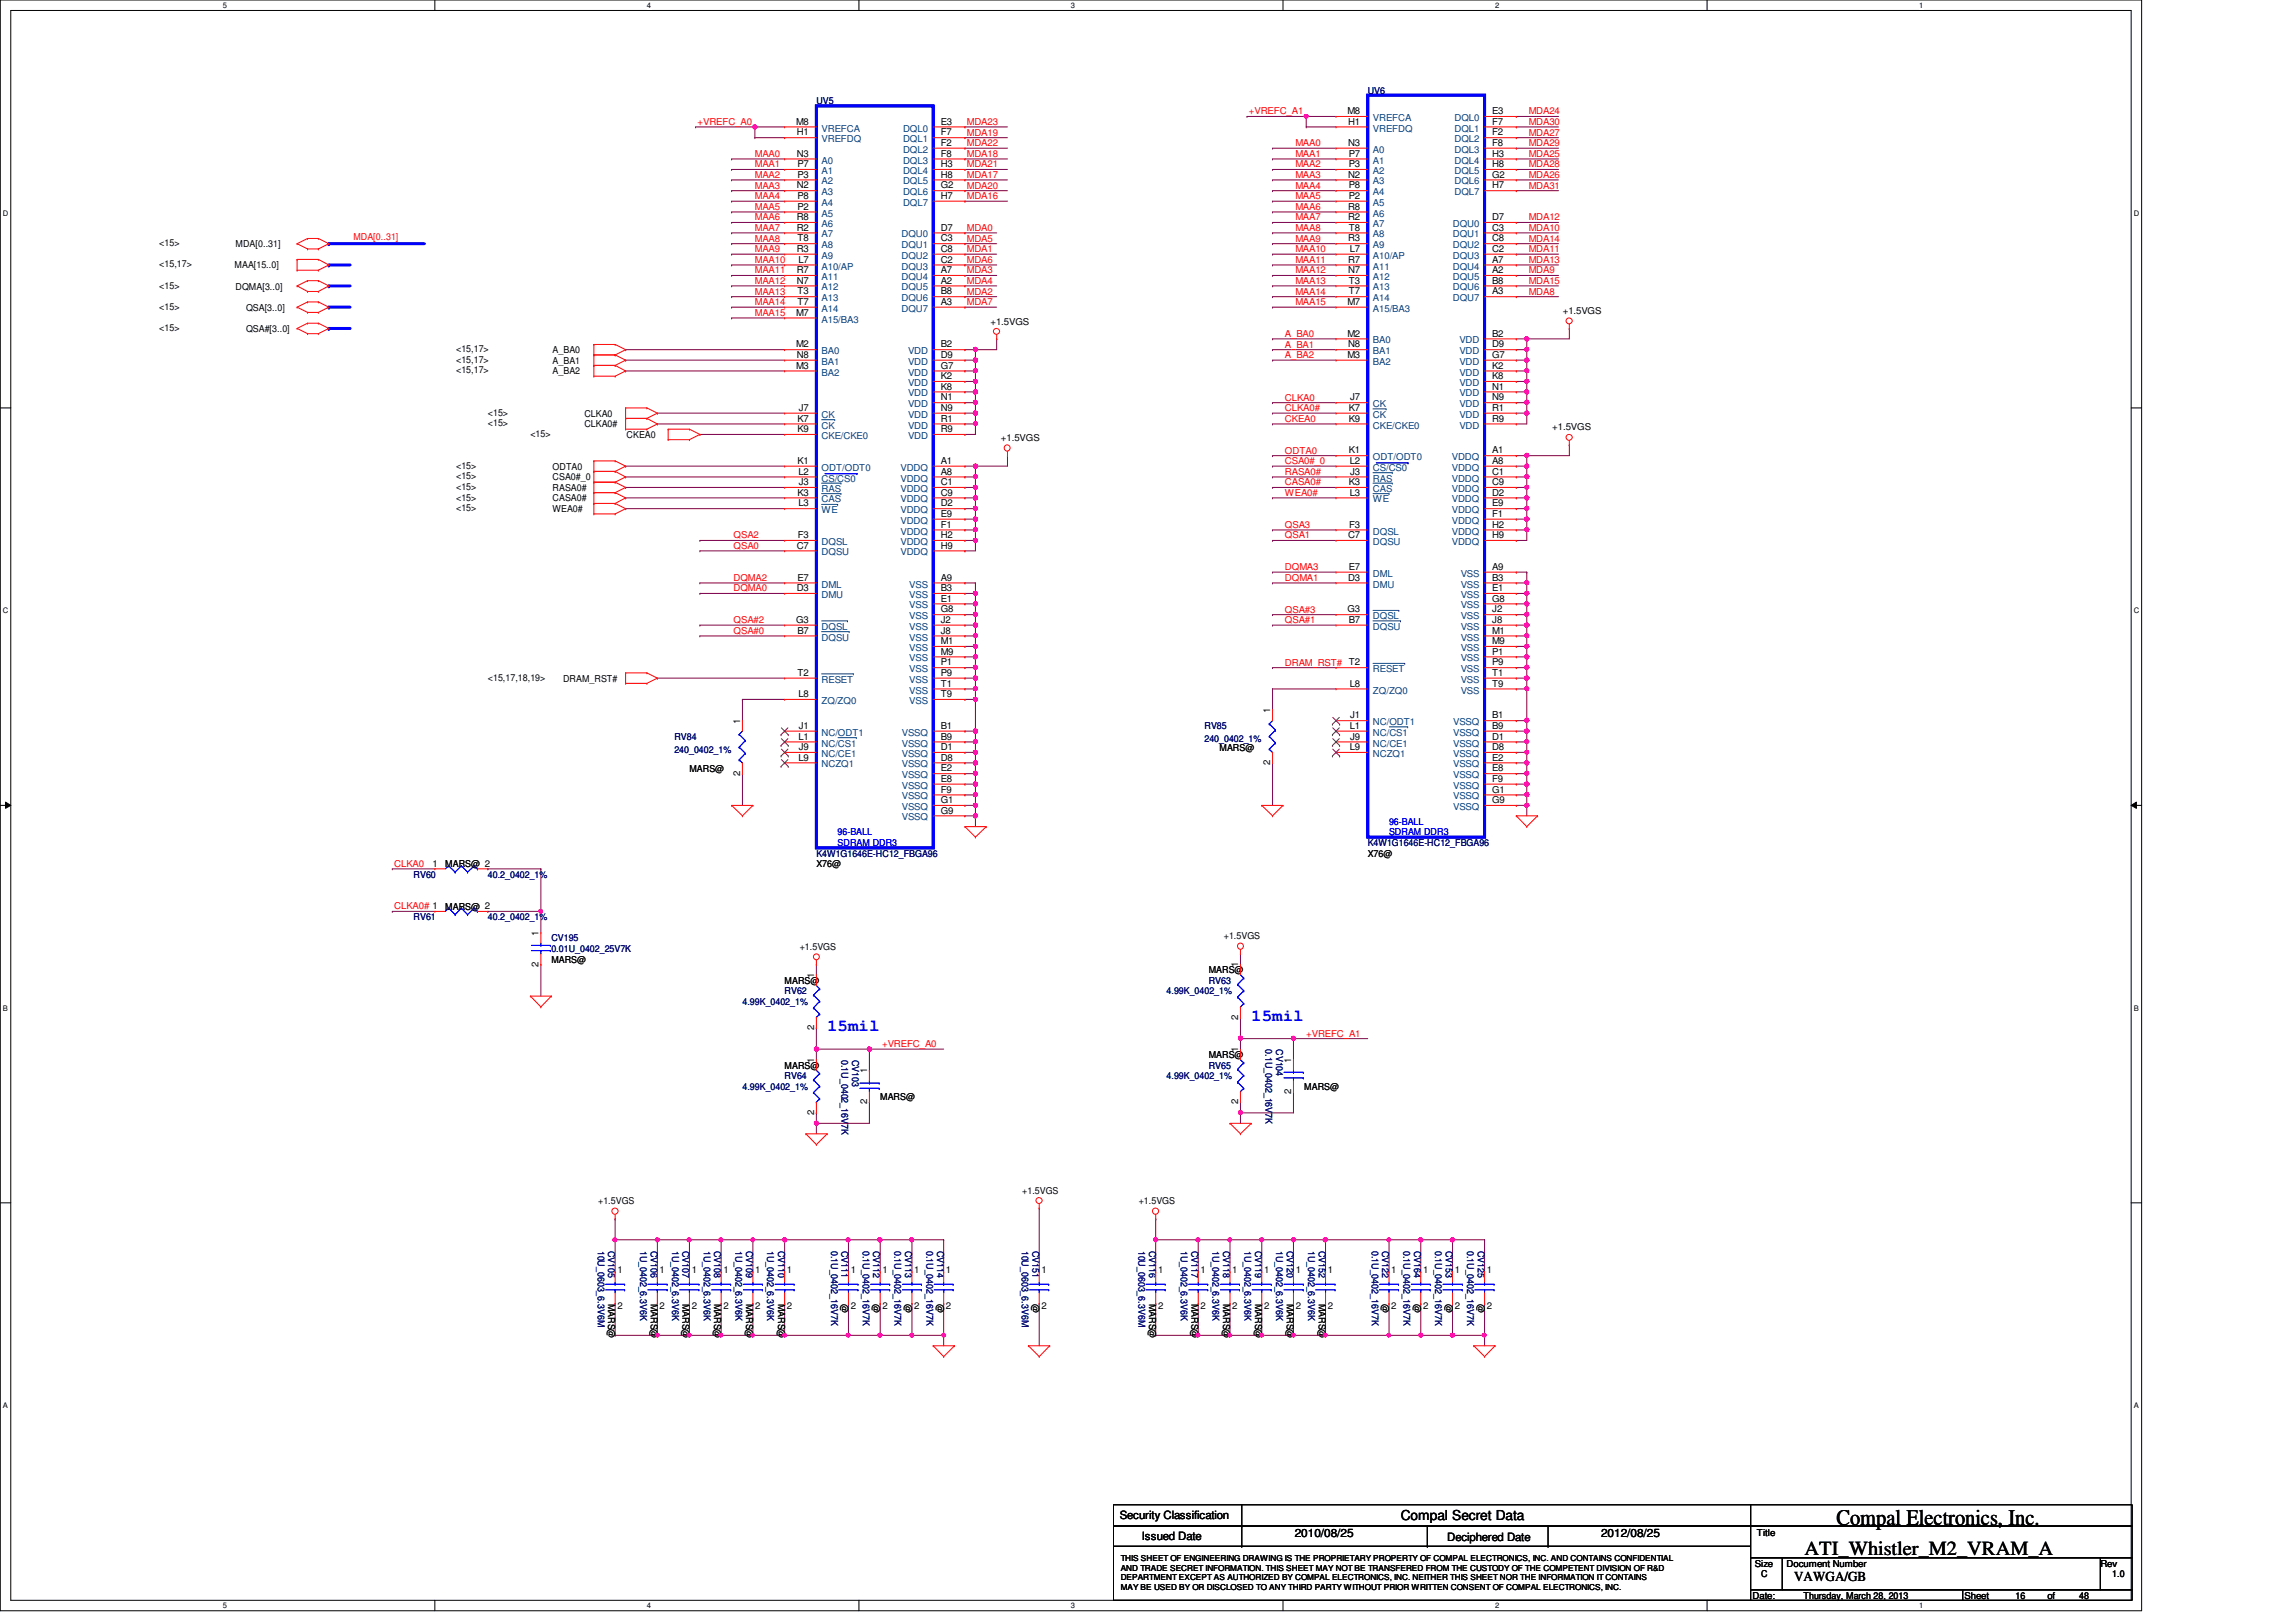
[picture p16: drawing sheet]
<svg xmlns="http://www.w3.org/2000/svg" width="297mm" height="210mm" viewBox="0 0 297 210" stroke-linecap="round" stroke-linejoin="round" font-family="sans-serif">
<defs><g id="words">
<text font-size="2.9" x="237.6" y="197.3">Compal Electronics, Inc.</text>
<text font-size="2.6" x="233.5" y="201.2">ATI_Whistler_M2_VRAM_A</text>
<g font-size="2.2" fill="#00f">
<text x="107" y="133.4">15mil</text>
<text x="161.9" y="132.1">15mil</text>
</g>
<g font-size="1.8">
<text x="181.2" y="196.8">Compal Secret Data</text>
<text x="232.1" y="204.6">VAWGA/GB</text>
</g>
<g font-size="1.5">
<text x="144.9" y="196.6">Security Classification</text>
<text x="147.7" y="199.3">Issued Date</text>
<text x="167.5" y="198.8">2010/08/25</text>
<text x="187.2" y="199.4">Deciphered Date</text>
<text x="207.1" y="198.8">2012/08/25</text>
</g>
<g font-size="1.2" fill="#f00">
<text x="90.3" y="16.2">+VREFC_A0</text>
<text x="125.1" y="17.6">MDA19</text>
<text x="125.1" y="16.2">MDA23</text>
<text x="161.6" y="14.8">+VREFC_A1</text>
<text x="197.8" y="14.8">MDA24</text>
<text x="197.8" y="17.6">MDA27</text>
<text x="197.8" y="16.2">MDA30</text>
<text x="97.7" y="20.3">MAA0</text>
<text x="97.7" y="21.7">MAA1</text>
<text x="97.7" y="23">MAA2</text>
<text x="125.1" y="23">MDA17</text>
<text x="125.1" y="20.3">MDA18</text>
<text x="125.1" y="21.7">MDA21</text>
<text x="125.1" y="18.9">MDA22</text>
<text x="167.6" y="18.9">MAA0</text>
<text x="167.6" y="20.3">MAA1</text>
<text x="167.6" y="21.7">MAA2</text>
<text x="167.6" y="23">MAA3</text>
<text x="197.8" y="20.3">MDA25</text>
<text x="197.8" y="23">MDA26</text>
<text x="197.8" y="21.7">MDA28</text>
<text x="197.8" y="18.9">MDA29</text>
<text x="97.7" y="24.4">MAA3</text>
<text x="97.7" y="25.8">MAA4</text>
<text x="97.7" y="27.2">MAA5</text>
<text x="97.7" y="28.5">MAA6</text>
<text x="97.7" y="29.9">MAA7</text>
<text x="125.1" y="29.9">MDA0</text>
<text x="125.1" y="25.8">MDA16</text>
<text x="125.1" y="24.4">MDA20</text>
<text x="167.6" y="24.4">MAA4</text>
<text x="167.6" y="25.8">MAA5</text>
<text x="167.6" y="27.2">MAA6</text>
<text x="167.6" y="28.5">MAA7</text>
<text x="167.6" y="29.9">MAA8</text>
<text x="197.8" y="29.9">MDA10</text>
<text x="197.8" y="24.4">MDA31</text>
<text x="197.8" y="28.5">MDA12</text>
<text x="45.7" y="31.1">MDA[0..31]</text>
<text x="97.7" y="34">MAA10</text>
<text x="97.7" y="35.4">MAA11</text>
<text x="97.7" y="31.3">MAA8</text>
<text x="97.7" y="32.6">MAA9</text>
<text x="125.1" y="32.6">MDA1</text>
<text x="125.1" y="35.4">MDA3</text>
<text x="125.1" y="31.3">MDA5</text>
<text x="125.1" y="34">MDA6</text>
<text x="167.6" y="32.6">MAA10</text>
<text x="167.6" y="34">MAA11</text>
<text x="167.6" y="35.4">MAA12</text>
<text x="167.6" y="31.3">MAA9</text>
<text x="197.8" y="32.6">MDA11</text>
<text x="197.8" y="34">MDA13</text>
<text x="197.8" y="31.3">MDA14</text>
<text x="197.8" y="35.4">MDA9</text>
<text x="97.7" y="36.7">MAA12</text>
<text x="97.7" y="38.1">MAA13</text>
<text x="97.7" y="39.5">MAA14</text>
<text x="97.7" y="40.9">MAA15</text>
<text x="125.1" y="38.1">MDA2</text>
<text x="125.1" y="36.7">MDA4</text>
<text x="125.1" y="39.5">MDA7</text>
<text x="167.6" y="36.7">MAA13</text>
<text x="167.6" y="38.1">MAA14</text>
<text x="167.6" y="39.5">MAA15</text>
<text x="197.8" y="38.1">MDA8</text>
<text x="197.8" y="36.7">MDA15</text>
<text x="166.2" y="43.6">A_BA0</text>
<text x="166.2" y="45">A_BA1</text>
<text x="166.2" y="46.4">A_BA2</text>
<text x="166.2" y="51.9">CLKA0</text>
<text x="166.2" y="53.2">CLKA0#</text>
<text x="166.2" y="54.6">CKEA0</text>
<text x="166.2" y="58.7">ODTA0</text>
<text x="166.2" y="62.8">CASA0#</text>
<text x="166.2" y="60.1">CSA0#_0</text>
<text x="166.2" y="61.5">RASA0#</text>
<text x="166.2" y="64.2">WEA0#</text>
<text x="94.9" y="71">QSA0</text>
<text x="94.9" y="69.7">QSA2</text>
<text x="166.2" y="69.7">QSA1</text>
<text x="166.2" y="68.3">QSA3</text>
<text x="94.9" y="76.5">DQMA0</text>
<text x="94.9" y="75.2">DQMA2</text>
<text x="166.2" y="75.2">DQMA1</text>
<text x="166.2" y="73.8">DQMA3</text>
<text x="94.9" y="82">QSA#0</text>
<text x="94.9" y="80.6">QSA#2</text>
<text x="166.2" y="80.6">QSA#1</text>
<text x="166.2" y="79.3">QSA#3</text>
<text x="166.2" y="86.1">DRAM_RST# T2</text>
<text x="51" y="112.2">CLKA0</text>
<text x="51" y="117.7">CLKA0# 1</text>
<text x="114.1" y="135.5">+VREFC_A0</text>
<text x="169" y="134.2">+VREFC_A1</text>
</g>
<g font-size="1.2">
<text x="103" y="16.1">M8</text>
<text x="103.1" y="17.5">H1</text>
<text x="121.7" y="16.1">E3</text>
<text x="121.7" y="17.5">F7</text>
<text x="174.3" y="14.8">M8</text>
<text x="174.4" y="16.1">H1</text>
<text x="193" y="14.8">E3</text>
<text x="193" y="16.1">F7</text>
<text x="193" y="17.5">F2</text>
<text x="103.1" y="20.3">N3</text>
<text x="103.2" y="23">P3</text>
<text x="103.2" y="21.6">P7</text>
<text x="121.7" y="18.9">F2</text>
<text x="121.7" y="20.3">F8</text>
<text x="121.7" y="21.6">H3</text>
<text x="121.7" y="23">H8</text>
<text x="174.4" y="23">N2</text>
<text x="174.4" y="18.9">N3</text>
<text x="174.5" y="21.6">P3</text>
<text x="174.5" y="20.3">P7</text>
<text x="193" y="18.9">F8</text>
<text x="193" y="20.3">H3</text>
<text x="193" y="21.6">H8</text>
<text x="193" y="23">G2</text>
<text x="103.1" y="24.4">N2</text>
<text x="103.1" y="28.5">R8</text>
<text x="103.1" y="29.8">R2</text>
<text x="103.2" y="25.7">P8</text>
<text x="103.2" y="27.1">P2</text>
<text x="121.7" y="24.4">G2</text>
<text x="121.7" y="25.7">H7</text>
<text x="121.7" y="29.8">D7</text>
<text x="174.4" y="27.1">R8</text>
<text x="174.4" y="28.5">R2</text>
<text x="174.5" y="24.4">P8</text>
<text x="174.5" y="25.7">P2</text>
<text x="174.5" y="29.8">T8</text>
<text x="193" y="24.4">H7</text>
<text x="193" y="29.8">C3</text>
<text x="193" y="28.5">D7</text>
<text x="20.6" y="34.6">&lt;15,17&gt;</text>
<text x="20.6" y="31.8">&lt;15&gt;</text>
<text x="30.3" y="34.7">MAA[15..0]</text>
<text x="30.5" y="32">MDA[0..31]</text>
<text x="103.1" y="32.6">R3</text>
<text x="103.1" y="35.3">R7</text>
<text x="103.2" y="31.2">T8</text>
<text x="103.3" y="34">L7</text>
<text x="121.7" y="31.2">C3</text>
<text x="121.7" y="32.6">C8</text>
<text x="121.7" y="34">C2</text>
<text x="121.7" y="35.3">A7</text>
<text x="174.4" y="31.2">R3</text>
<text x="174.4" y="34">R7</text>
<text x="174.4" y="35.3">N7</text>
<text x="174.6" y="32.6">L7</text>
<text x="193" y="31.2">C8</text>
<text x="193" y="32.6">C2</text>
<text x="193" y="34">A7</text>
<text x="193" y="35.3">A2</text>
<text x="20.6" y="40.1">&lt;15&gt;</text>
<text x="20.6" y="37.3">&lt;15&gt;</text>
<text x="30.5" y="37.5">DQMA[3..0]</text>
<text x="31.8" y="40.2">QSA[3..0]</text>
<text x="103" y="40.9">M7</text>
<text x="103.1" y="36.7">N7</text>
<text x="103.2" y="38.1">T3</text>
<text x="103.2" y="39.5">T7</text>
<text x="121.7" y="36.7">A2</text>
<text x="121.7" y="38.1">B8</text>
<text x="121.7" y="39.5">A3</text>
<text x="128.1" y="42">+1.5VGS</text>
<text x="174.3" y="39.5">M7</text>
<text x="174.5" y="36.7">T3</text>
<text x="174.5" y="38.1">T7</text>
<text x="193" y="36.7">B8</text>
<text x="193" y="38.1">A3</text>
<text x="202.2" y="40.6">+1.5VGS</text>
<text x="20.6" y="42.8">&lt;15&gt;</text>
<text x="31.8" y="43">QSA#[3..0]</text>
<text x="59" y="45.6">&lt;15,17&gt;</text>
<text x="59" y="46.9">&lt;15,17&gt;</text>
<text x="71.5" y="45.7">A_BA0</text>
<text x="71.5" y="47.1">A_BA1</text>
<text x="103" y="45">M2</text>
<text x="103" y="47.7">M3</text>
<text x="103.1" y="46.3">N8</text>
<text x="121.7" y="45">B2</text>
<text x="121.7" y="46.3">D9</text>
<text x="121.7" y="47.7">G7</text>
<text x="174.3" y="43.6">M2</text>
<text x="174.3" y="46.3">M3</text>
<text x="174.4" y="45">N8</text>
<text x="193" y="43.6">B2</text>
<text x="193" y="45">D9</text>
<text x="193" y="46.3">G7</text>
<text x="193" y="47.7">K2</text>
<text x="59" y="48.3">&lt;15,17&gt;</text>
<text x="63.1" y="53.8">&lt;15&gt;</text>
<text x="71.5" y="48.4">A_BA2</text>
<text x="75.6" y="53.9">CLKA0</text>
<text x="103.3" y="53.2">J7</text>
<text x="121.7" y="49.1">K2</text>
<text x="121.7" y="50.4">K8</text>
<text x="121.7" y="51.8">N1</text>
<text x="121.7" y="53.2">N9</text>
<text x="174.5" y="53.2">K7</text>
<text x="174.7" y="51.8">J7</text>
<text x="193" y="49.1">K8</text>
<text x="193" y="50.4">N1</text>
<text x="193" y="51.8">N9</text>
<text x="193" y="53.2">R1</text>
<text x="63.1" y="55.2">&lt;15&gt;</text>
<text x="68.6" y="56.6">&lt;15&gt;</text>
<text x="75.6" y="55.3">CLKA0#</text>
<text x="81.1" y="56.7">CKEA0</text>
<text x="103.2" y="55.9">K9</text>
<text x="103.2" y="54.6">K7</text>
<text x="121.7" y="54.6">R1</text>
<text x="121.7" y="55.9">R9</text>
<text x="129.5" y="57.1">+1.5VGS</text>
<text x="174.5" y="54.6">K9</text>
<text x="174.5" y="58.7">K1</text>
<text x="193" y="58.7">A1</text>
<text x="193" y="54.6">R9</text>
<text x="200.8" y="55.7">+1.5VGS</text>
<text x="59" y="62">&lt;15&gt;</text>
<text x="59" y="63.4">&lt;15&gt;</text>
<text x="59" y="64.8">&lt;15&gt;</text>
<text x="59" y="60.7">&lt;15&gt;</text>
<text x="71.5" y="62.1">CSA0#_0</text>
<text x="71.5" y="63.5">RASA0#</text>
<text x="71.5" y="64.9">CASA0#</text>
<text x="71.5" y="60.8">ODTA0</text>
<text x="103.2" y="64.1">K3</text>
<text x="103.2" y="60">K1</text>
<text x="103.3" y="65.5">L3</text>
<text x="103.3" y="61.4">L2</text>
<text x="103.3" y="62.8">J3</text>
<text x="121.7" y="60">A1</text>
<text x="121.7" y="61.4">A8</text>
<text x="121.7" y="62.8">C1</text>
<text x="121.7" y="64.1">C9</text>
<text x="121.7" y="65.5">D2</text>
<text x="174.5" y="62.8">K3</text>
<text x="174.6" y="64.1">L3</text>
<text x="174.6" y="60">L2</text>
<text x="174.7" y="61.4">J3</text>
<text x="193" y="60">A8</text>
<text x="193" y="61.4">C1</text>
<text x="193" y="62.8">C9</text>
<text x="193" y="65.5">E9</text>
<text x="193" y="64.1">D2</text>
<text x="59" y="66.1">&lt;15&gt;</text>
<text x="71.5" y="66.3">WEA0#</text>
<text x="103.1" y="71">C7</text>
<text x="103.2" y="69.6">F3</text>
<text x="121.7" y="66.9">E9</text>
<text x="121.7" y="68.3">F1</text>
<text x="121.7" y="69.6">H2</text>
<text x="121.7" y="71">H9</text>
<text x="174.4" y="69.6">C7</text>
<text x="174.5" y="68.3">F3</text>
<text x="193" y="66.9">F1</text>
<text x="193" y="68.3">H2</text>
<text x="193" y="69.6">H9</text>
<text x="103.1" y="76.5">D3</text>
<text x="103.2" y="75.1">E7</text>
<text x="121.7" y="75.1">A9</text>
<text x="121.7" y="77.9">E1</text>
<text x="121.7" y="76.5">B3</text>
<text x="174.4" y="75.1">D3</text>
<text x="174.5" y="73.7">E7</text>
<text x="193" y="73.7">A9</text>
<text x="193" y="76.5">E1</text>
<text x="193" y="75.1">B3</text>
<text x="193" y="77.9">G8</text>
<text x="103" y="80.6">G3</text>
<text x="103.2" y="82">B7</text>
<text x="121.7" y="79.2">G8</text>
<text x="121.7" y="80.6">J2</text>
<text x="121.7" y="82">J8</text>
<text x="121.7" y="83.4">M1</text>
<text x="174.3" y="79.2">G3</text>
<text x="174.5" y="80.6">B7</text>
<text x="193" y="79.2">J2</text>
<text x="193" y="80.6">J8</text>
<text x="193" y="82">M1</text>
<text x="193" y="83.4">M9</text>
<text x="63.1" y="88.1">&lt;15,17,18,19&gt;</text>
<text x="72.9" y="88.2">DRAM_RST#</text>
<text x="103.2" y="87.5">T2</text>
<text x="121.7" y="84.7">M9</text>
<text x="121.7" y="86.1">P1</text>
<text x="121.7" y="87.5">P9</text>
<text x="121.7" y="88.9">T1</text>
<text x="174.6" y="88.9">L8</text>
<text x="193" y="84.7">P1</text>
<text x="193" y="86.1">P9</text>
<text x="193" y="87.5">T1</text>
<text x="193" y="88.9">T9</text>
<text x="95.8" y="93.6" transform="rotate(-90 95.8 93.6)">1</text>
<text x="103.3" y="95.7">L1</text>
<text x="103.3" y="90.2">L8</text>
<text x="103.3" y="94.3">J1</text>
<text x="121.7" y="94.3">B1</text>
<text x="121.7" y="95.7">B9</text>
<text x="121.7" y="90.2">T9</text>
<text x="164.3" y="92.3" transform="rotate(-90 164.3 92.3)">1</text>
<text x="174.6" y="94.3">L1</text>
<text x="174.7" y="93">J1</text>
<text x="174.7" y="95.7">J9</text>
<text x="193" y="95.7">D1</text>
<text x="193" y="93">B1</text>
<text x="193" y="94.3">B9</text>
<text x="89.2" y="99.9">MARS@</text>
<text x="95.8" y="100.4" transform="rotate(-90 95.8 100.4)">2</text>
<text x="103.3" y="98.4">L9</text>
<text x="103.3" y="97.1">J9</text>
<text x="121.7" y="97.1">D1</text>
<text x="121.7" y="98.4">D8</text>
<text x="121.7" y="99.8">E2</text>
<text x="121.7" y="101.2">E8</text>
<text x="157.8" y="97.2">MARS@</text>
<text x="164.3" y="99" transform="rotate(-90 164.3 99)">2</text>
<text x="174.6" y="97.1">L9</text>
<text x="193" y="97.1">D8</text>
<text x="193" y="98.4">E2</text>
<text x="193" y="99.8">E8</text>
<text x="193" y="101.2">F9</text>
<text x="121.7" y="102.6">F9</text>
<text x="121.7" y="103.9">G1</text>
<text x="121.7" y="105.3">G9</text>
<text x="193" y="102.6">G1</text>
<text x="193" y="103.9">G9</text>
<text x="56" y="112.1">1</text>
<text x="57.6" y="112.2">MARS@ 2</text>
<text x="105.6" y="112.2">X76@</text>
<text x="176.9" y="110.9">X76@</text>
<text x="57.6" y="117.7">MARS@ 2</text>
<text x="69.7" y="125.1" transform="rotate(-90 69.7 125.1)">2</text>
<text x="69.7" y="121.1" transform="rotate(-90 69.7 121.1)">1</text>
<text x="71.3" y="124.6">MARS@</text>
<text x="103.5" y="122.9">+1.5VGS</text>
<text x="156.4" y="125.9">MARS@</text>
<text x="158.3" y="121.5">+1.5VGS</text>
<text x="160.2" y="125.2" transform="rotate(-90 160.2 125.2)">1</text>
<text x="101.5" y="127.3">MARS@</text>
<text x="105.3" y="126.6" transform="rotate(-90 105.3 126.6)">1</text>
<text x="160.2" y="132" transform="rotate(-90 160.2 132)">2</text>
<text x="105.3" y="137.5" transform="rotate(-90 105.3 137.5)">1</text>
<text x="105.3" y="133.3" transform="rotate(-90 105.3 133.3)">2</text>
<text x="156.4" y="136.9">MARS@</text>
<text x="160.2" y="136.2" transform="rotate(-90 160.2 136.2)">1</text>
<text x="167" y="137.5" transform="rotate(-90 167 137.5)">1</text>
<text x="101.5" y="138.3">MARS@</text>
<text x="112.2" y="142.9" transform="rotate(-90 112.2 142.9)">2</text>
<text x="112.2" y="138.9" transform="rotate(-90 112.2 138.9)">1</text>
<text x="113.9" y="142.4">MARS@</text>
<text x="160.2" y="142.9" transform="rotate(-90 160.2 142.9)">2</text>
<text x="167" y="141.5" transform="rotate(-90 167 141.5)">2</text>
<text x="168.7" y="141">MARS@</text>
<text x="105.3" y="144.3" transform="rotate(-90 105.3 144.3)">2</text>
<text x="77.4" y="155.8">+1.5VGS</text>
<text x="132.2" y="154.5">+1.5VGS</text>
<text x="147.3" y="155.8">+1.5VGS</text>
<text x="79.9" y="164.7">1</text>
<text x="85.3" y="164.7">1</text>
<text x="89.5" y="164.7">1</text>
<text x="93.6" y="164.7">1</text>
<text x="97.7" y="164.7">1</text>
<text x="101.8" y="164.7">1</text>
<text x="110.1" y="164.7">1</text>
<text x="114.2" y="164.7">1</text>
<text x="118.3" y="164.7">1</text>
<text x="122.4" y="164.7">1</text>
<text x="134.7" y="164.7">1</text>
<text x="149.8" y="164.7">1</text>
<text x="155.3" y="164.7">1</text>
<text x="159.4" y="164.7">1</text>
<text x="163.5" y="164.7">1</text>
<text x="167.6" y="164.7">1</text>
<text x="171.8" y="164.7">1</text>
<text x="180" y="164.7">1</text>
<text x="184.1" y="164.7">1</text>
<text x="188.2" y="164.7">1</text>
<text x="192.4" y="164.7">1</text>
<text x="78.7" y="168.7" transform="rotate(90 78.7 168.7)">MARS@</text>
<text x="79.9" y="169.4">2</text>
<text x="84.2" y="168.7" transform="rotate(90 84.2 168.7)">MARS@</text>
<text x="85.3" y="169.4">2</text>
<text x="88.3" y="168.7" transform="rotate(90 88.3 168.7)">MARS@</text>
<text x="89.5" y="169.4">2</text>
<text x="92.4" y="168.7" transform="rotate(90 92.4 168.7)">MARS@</text>
<text x="93.6" y="169.4">2</text>
<text x="96.5" y="168.7" transform="rotate(90 96.5 168.7)">MARS@</text>
<text x="97.7" y="169.4">2</text>
<text x="100.7" y="168.7" transform="rotate(90 100.7 168.7)">MARS@</text>
<text x="101.8" y="169.4">2</text>
<text x="108.9" y="168.7" transform="rotate(90 108.9 168.7)">@</text>
<text x="110.1" y="169.4">2</text>
<text x="113" y="168.7" transform="rotate(90 113 168.7)">@</text>
<text x="114.2" y="169.4">2</text>
<text x="117.1" y="168.7" transform="rotate(90 117.1 168.7)">@</text>
<text x="118.3" y="169.4">2</text>
<text x="121.2" y="168.7" transform="rotate(90 121.2 168.7)">@</text>
<text x="122.4" y="169.4">2</text>
<text x="133.6" y="168.7" transform="rotate(90 133.6 168.7)">@</text>
<text x="134.7" y="169.4">2</text>
<text x="148.7" y="168.7" transform="rotate(90 148.7 168.7)">MARS@</text>
<text x="149.8" y="169.4">2</text>
<text x="154.1" y="168.7" transform="rotate(90 154.1 168.7)">MARS@</text>
<text x="155.3" y="169.4">2</text>
<text x="158.2" y="168.7" transform="rotate(90 158.2 168.7)">MARS@</text>
<text x="159.4" y="169.4">2</text>
<text x="162.4" y="168.7" transform="rotate(90 162.4 168.7)">MARS@</text>
<text x="163.5" y="169.4">2</text>
<text x="166.5" y="168.7" transform="rotate(90 166.5 168.7)">MARS@</text>
<text x="167.6" y="169.4">2</text>
<text x="170.6" y="168.7" transform="rotate(90 170.6 168.7)">MARS@</text>
<text x="171.8" y="169.4">2</text>
<text x="178.8" y="168.7" transform="rotate(90 178.8 168.7)">@</text>
<text x="180" y="169.4">2</text>
<text x="183" y="168.7" transform="rotate(90 183 168.7)">@</text>
<text x="184.1" y="169.4">2</text>
<text x="187.1" y="168.7" transform="rotate(90 187.1 168.7)">@</text>
<text x="188.2" y="169.4">2</text>
<text x="191.2" y="168.7" transform="rotate(90 191.2 168.7)">@</text>
<text x="192.4" y="169.4">2</text>
<text x="227" y="202.7">Size</text>
<text x="227.3" y="198.8">Title</text>
<text x="231.1" y="202.7">Document Number</text>
<text x="271.7" y="202.7">Rev</text>
<text x="226.7" y="206.9">Date:</text>
<text x="227.8" y="204.1">C</text>
<text x="233.3" y="206.9">Thursday, March 28, 2013</text>
<text x="254.2" y="206.9">Sheet</text>
<text x="260.8" y="206.9">16</text>
<text x="264.9" y="206.9">of</text>
<text x="269" y="206.9">48</text>
<text x="273.3" y="204.1">1.0</text>
</g>
<g font-size="1.2" fill="#000080">
<text x="105.6" y="13.5">UV5</text>
<text x="176.9" y="12.1">UV6</text>
<text x="87.2" y="95.8">RV84</text>
<text x="155.8" y="94.4">RV85</text>
<text x="87.2" y="97.4">240_0402_1%</text>
<text x="155.8" y="96.1">240_0402_1%</text>
<text x="53.5" y="113.6">RV60</text>
<text x="63.1" y="113.6">40.2_0402_1%</text>
<text x="105.6" y="110.9">K4W1G1646E-HC12_FBGA96</text>
<text x="176.9" y="109.5">K4W1G1646E-HC12_FBGA96</text>
<text x="53.5" y="119.1">RV61</text>
<text x="63.1" y="119.1">40.2_0402_1%</text>
<text x="71.3" y="121.8">CV195</text>
<text x="71.3" y="123.2">0.01U_0402_25V7K</text>
<text x="96.1" y="130">4.99K_0402_1%</text>
<text x="101.5" y="128.7">RV62</text>
<text x="150.9" y="128.7">4.99K_0402_1%</text>
<text x="156.4" y="127.3">RV63</text>
<text x="108.9" y="137.2" transform="rotate(90 108.9 137.2)">0.1U_0402_16V7K</text>
<text x="110.2" y="137.2" transform="rotate(90 110.2 137.2)">CV103</text>
<text x="163.7" y="135.8" transform="rotate(90 163.7 135.8)">0.1U_0402_16V7K</text>
<text x="165.1" y="135.8" transform="rotate(90 165.1 135.8)">CV104</text>
<text x="96.1" y="141">4.99K_0402_1%</text>
<text x="101.5" y="139.7">RV64</text>
<text x="150.9" y="139.7">4.99K_0402_1%</text>
<text x="156.4" y="138.3">RV65</text>
<text x="77.3" y="161.8" transform="rotate(90 77.3 161.8)">10U_0603_6.3V6M</text>
<text x="78.7" y="161.8" transform="rotate(90 78.7 161.8)">CV105</text>
<text x="82.8" y="161.8" transform="rotate(90 82.8 161.8)">1U_0402_6.3V6K</text>
<text x="84.2" y="161.8" transform="rotate(90 84.2 161.8)">CV106</text>
<text x="86.9" y="161.8" transform="rotate(90 86.9 161.8)">1U_0402_6.3V6K</text>
<text x="88.3" y="161.8" transform="rotate(90 88.3 161.8)">CV107</text>
<text x="91.1" y="161.8" transform="rotate(90 91.1 161.8)">1U_0402_6.3V6K</text>
<text x="92.4" y="161.8" transform="rotate(90 92.4 161.8)">CV108</text>
<text x="95.2" y="161.8" transform="rotate(90 95.2 161.8)">1U_0402_6.3V6K</text>
<text x="96.5" y="161.8" transform="rotate(90 96.5 161.8)">CV109</text>
<text x="99.3" y="161.8" transform="rotate(90 99.3 161.8)">1U_0402_6.3V6K</text>
<text x="100.7" y="161.8" transform="rotate(90 100.7 161.8)">CV110</text>
<text x="107.5" y="161.8" transform="rotate(90 107.5 161.8)">0.1U_0402_16V7K</text>
<text x="108.9" y="161.8" transform="rotate(90 108.9 161.8)">CV111</text>
<text x="111.6" y="161.8" transform="rotate(90 111.6 161.8)">0.1U_0402_16V7K</text>
<text x="113" y="161.8" transform="rotate(90 113 161.8)">CV112</text>
<text x="115.7" y="161.8" transform="rotate(90 115.7 161.8)">0.1U_0402_16V7K</text>
<text x="117.1" y="161.8" transform="rotate(90 117.1 161.8)">CV113</text>
<text x="119.8" y="161.8" transform="rotate(90 119.8 161.8)">0.1U_0402_16V7K</text>
<text x="121.2" y="161.8" transform="rotate(90 121.2 161.8)">CV114</text>
<text x="132.2" y="161.8" transform="rotate(90 132.2 161.8)">10U_0603_6.3V6M</text>
<text x="133.6" y="161.8" transform="rotate(90 133.6 161.8)">CV151</text>
<text x="147.3" y="161.8" transform="rotate(90 147.3 161.8)">10U_0603_6.3V6M</text>
<text x="148.7" y="161.8" transform="rotate(90 148.7 161.8)">CV116</text>
<text x="152.8" y="161.8" transform="rotate(90 152.8 161.8)">1U_0402_6.3V6K</text>
<text x="154.1" y="161.8" transform="rotate(90 154.1 161.8)">CV117</text>
<text x="156.9" y="161.8" transform="rotate(90 156.9 161.8)">1U_0402_6.3V6K</text>
<text x="158.2" y="161.8" transform="rotate(90 158.2 161.8)">CV118</text>
<text x="161" y="161.8" transform="rotate(90 161 161.8)">1U_0402_6.3V6K</text>
<text x="162.4" y="161.8" transform="rotate(90 162.4 161.8)">CV119</text>
<text x="165.1" y="161.8" transform="rotate(90 165.1 161.8)">1U_0402_6.3V6K</text>
<text x="166.5" y="161.8" transform="rotate(90 166.5 161.8)">CV120</text>
<text x="169.2" y="161.8" transform="rotate(90 169.2 161.8)">1U_0402_6.3V6K</text>
<text x="170.6" y="161.8" transform="rotate(90 170.6 161.8)">CV152</text>
<text x="177.5" y="161.8" transform="rotate(90 177.5 161.8)">0.1U_0402_16V7K</text>
<text x="178.8" y="161.8" transform="rotate(90 178.8 161.8)">CV122</text>
<text x="181.6" y="161.8" transform="rotate(90 181.6 161.8)">0.1U_0402_16V7K</text>
<text x="183" y="161.8" transform="rotate(90 183 161.8)">CV164</text>
<text x="185.7" y="161.8" transform="rotate(90 185.7 161.8)">0.1U_0402_16V7K</text>
<text x="187.1" y="161.8" transform="rotate(90 187.1 161.8)">CV153</text>
<text x="189.8" y="161.8" transform="rotate(90 189.8 161.8)">0.1U_0402_16V7K</text>
<text x="191.2" y="161.8" transform="rotate(90 191.2 161.8)">CV125</text>
</g>
<g font-size="1.2" fill="#004080">
<text x="106.3" y="17">VREFCA</text>
<text x="116.8" y="17">DQL0</text>
<text x="177.6" y="15.7">VREFCA</text>
<text x="177.6" y="17">VREFDQ</text>
<text x="188.2" y="15.7">DQL0</text>
<text x="188.2" y="17">DQL1</text>
<text x="106.3" y="23.9">A2</text>
<text x="106.3" y="21.2">A0</text>
<text x="106.3" y="22.5">A1</text>
<text x="106.3" y="18.4">VREFDQ</text>
<text x="116.8" y="18.4">DQL1</text>
<text x="116.8" y="19.8">DQL2</text>
<text x="116.8" y="21.2">DQL3</text>
<text x="116.8" y="22.5">DQL4</text>
<text x="116.8" y="23.9">DQL5</text>
<text x="177.6" y="22.5">A2</text>
<text x="177.6" y="23.9">A3</text>
<text x="177.6" y="19.8">A0</text>
<text x="177.6" y="21.2">A1</text>
<text x="188.2" y="18.4">DQL2</text>
<text x="188.2" y="19.8">DQL3</text>
<text x="188.2" y="21.2">DQL4</text>
<text x="188.2" y="22.5">DQL5</text>
<text x="188.2" y="23.9">DQL6</text>
<text x="106.3" y="25.3">A3</text>
<text x="106.3" y="26.6">A4</text>
<text x="106.3" y="28">A5</text>
<text x="106.3" y="29.4">A6</text>
<text x="116.8" y="25.3">DQL6</text>
<text x="116.8" y="26.6">DQL7</text>
<text x="177.6" y="25.3">A4</text>
<text x="177.6" y="26.6">A5</text>
<text x="177.6" y="28">A6</text>
<text x="177.6" y="29.4">A7</text>
<text x="188" y="29.4">DQU0</text>
<text x="188.2" y="25.3">DQL7</text>
<text x="106.3" y="30.7">A7</text>
<text x="106.3" y="32.1">A8</text>
<text x="106.3" y="33.5">A9</text>
<text x="106.3" y="34.9">A10/AP</text>
<text x="116.6" y="32.1">DQU1</text>
<text x="116.6" y="33.5">DQU2</text>
<text x="116.6" y="34.9">DQU3</text>
<text x="116.6" y="30.7">DQU0</text>
<text x="177.6" y="30.7">A8</text>
<text x="177.6" y="32.1">A9</text>
<text x="177.6" y="33.5">A10/AP</text>
<text x="177.6" y="34.9">A11</text>
<text x="188" y="30.7">DQU1</text>
<text x="188" y="32.1">DQU2</text>
<text x="188" y="33.5">DQU3</text>
<text x="188" y="34.9">DQU4</text>
<text x="106.3" y="36.2">A11</text>
<text x="106.3" y="37.6">A12</text>
<text x="106.3" y="39">A13</text>
<text x="106.3" y="40.3">A14</text>
<text x="106.3" y="41.7">A15/BA3</text>
<text x="116.6" y="36.2">DQU4</text>
<text x="116.6" y="37.6">DQU5</text>
<text x="116.6" y="39">DQU6</text>
<text x="116.6" y="40.3">DQU7</text>
<text x="177.6" y="36.2">A12</text>
<text x="177.6" y="37.6">A13</text>
<text x="177.6" y="39">A14</text>
<text x="177.6" y="40.3">A15/BA3</text>
<text x="188" y="36.2">DQU5</text>
<text x="188" y="37.6">DQU6</text>
<text x="188" y="39">DQU7</text>
<text x="106.3" y="45.8">BA0</text>
<text x="106.3" y="47.2">BA1</text>
<text x="117.5" y="45.8">VDD</text>
<text x="117.5" y="47.2">VDD</text>
<text x="177.6" y="44.4">BA0</text>
<text x="177.6" y="45.8">BA1</text>
<text x="177.6" y="47.2">BA2</text>
<text x="188.8" y="44.4">VDD</text>
<text x="188.8" y="45.8">VDD</text>
<text x="188.8" y="47.2">VDD</text>
<text x="106.3" y="48.6">BA2</text>
<text x="117.5" y="48.6">VDD</text>
<text x="117.5" y="50">VDD</text>
<text x="117.5" y="51.3">VDD</text>
<text x="117.5" y="52.7">VDD</text>
<text x="177.6" y="52.7">CK</text>
<text x="188.8" y="48.6">VDD</text>
<text x="188.8" y="50">VDD</text>
<text x="188.8" y="51.3">VDD</text>
<text x="188.8" y="52.7">VDD</text>
<text x="106.3" y="56.8">CKE/CKE0</text>
<text x="106.3" y="54.1">CK</text>
<text x="106.3" y="55.5">CK</text>
<text x="117.5" y="54.1">VDD</text>
<text x="117.5" y="55.5">VDD</text>
<text x="117.5" y="56.8">VDD</text>
<text x="177.6" y="55.5">CKE/CKE0</text>
<text x="177.6" y="54.1">CK</text>
<text x="177.6" y="59.6">ODT/ODT0</text>
<text x="187.8" y="59.6">VDDQ</text>
<text x="188.8" y="54.1">VDD</text>
<text x="188.8" y="55.5">VDD</text>
<text x="106.3" y="63.7">RAS</text>
<text x="106.3" y="65">CAS</text>
<text x="106.3" y="62.3">CS/CS0</text>
<text x="106.3" y="60.9">ODT/ODT0</text>
<text x="116.5" y="60.9">VDDQ</text>
<text x="116.5" y="62.3">VDDQ</text>
<text x="116.5" y="63.7">VDDQ</text>
<text x="116.5" y="65">VDDQ</text>
<text x="177.6" y="65">WE</text>
<text x="177.6" y="62.3">RAS</text>
<text x="177.6" y="63.7">CAS</text>
<text x="177.6" y="60.9">CS/CS0</text>
<text x="187.8" y="60.9">VDDQ</text>
<text x="187.8" y="62.3">VDDQ</text>
<text x="187.8" y="63.7">VDDQ</text>
<text x="187.8" y="65">VDDQ</text>
<text x="106.3" y="66.4">WE</text>
<text x="106.3" y="70.5">DQSL</text>
<text x="106.3" y="71.9">DQSU</text>
<text x="116.5" y="67.8">VDDQ</text>
<text x="116.5" y="69.2">VDDQ</text>
<text x="116.5" y="70.5">VDDQ</text>
<text x="116.5" y="71.9">VDDQ</text>
<text x="116.5" y="66.4">VDDQ</text>
<text x="177.6" y="69.2">DQSL</text>
<text x="177.6" y="70.5">DQSU</text>
<text x="187.8" y="66.4">VDDQ</text>
<text x="187.8" y="67.8">VDDQ</text>
<text x="187.8" y="69.2">VDDQ</text>
<text x="187.8" y="70.5">VDDQ</text>
<text x="106.3" y="77.4">DMU</text>
<text x="106.3" y="76">DML</text>
<text x="117.6" y="76">VSS</text>
<text x="117.6" y="77.4">VSS</text>
<text x="177.6" y="76">DMU</text>
<text x="177.6" y="74.6">DML</text>
<text x="189" y="74.6">VSS</text>
<text x="189" y="77.4">VSS</text>
<text x="189" y="76">VSS</text>
<text x="106.3" y="82.9">DQSU</text>
<text x="106.3" y="81.5">DQSL</text>
<text x="117.6" y="78.7">VSS</text>
<text x="117.6" y="80.1">VSS</text>
<text x="117.6" y="81.5">VSS</text>
<text x="117.6" y="82.9">VSS</text>
<text x="177.6" y="81.5">DQSU</text>
<text x="177.6" y="80.1">DQSL</text>
<text x="189" y="78.7">VSS</text>
<text x="189" y="80.1">VSS</text>
<text x="189" y="81.5">VSS</text>
<text x="189" y="82.9">VSS</text>
<text x="106.3" y="88.3">RESET</text>
<text x="117.6" y="84.2">VSS</text>
<text x="117.6" y="85.6">VSS</text>
<text x="117.6" y="87">VSS</text>
<text x="117.6" y="88.3">VSS</text>
<text x="117.6" y="89.7">VSS</text>
<text x="177.6" y="89.7">ZQ/ZQ0</text>
<text x="177.6" y="87">RESET</text>
<text x="189" y="84.2">VSS</text>
<text x="189" y="85.6">VSS</text>
<text x="189" y="87">VSS</text>
<text x="189" y="88.3">VSS</text>
<text x="189" y="89.7">VSS</text>
<text x="106.3" y="95.2">NC/ODT1</text>
<text x="106.3" y="91.1">ZQ/ZQ0</text>
<text x="116.7" y="95.2">VSSQ</text>
<text x="117.6" y="91.1">VSS</text>
<text x="177.6" y="93.9">NC/ODT1</text>
<text x="177.6" y="95.2">NC/CS1</text>
<text x="188" y="93.9">VSSQ</text>
<text x="188" y="95.2">VSSQ</text>
<text x="106.3" y="96.6">NC/CS1</text>
<text x="106.3" y="98">NC/CE1</text>
<text x="106.3" y="99.3">NCZQ1</text>
<text x="116.7" y="98">VSSQ</text>
<text x="116.7" y="96.6">VSSQ</text>
<text x="116.7" y="99.3">VSSQ</text>
<text x="116.7" y="100.7">VSSQ</text>
<text x="177.6" y="96.6">NC/CE1</text>
<text x="177.6" y="98">NCZQ1</text>
<text x="188" y="96.6">VSSQ</text>
<text x="188" y="98">VSSQ</text>
<text x="188" y="99.3">VSSQ</text>
<text x="188" y="100.7">VSSQ</text>
<text x="116.7" y="102.1">VSSQ</text>
<text x="116.7" y="103.5">VSSQ</text>
<text x="116.7" y="104.8">VSSQ</text>
<text x="116.7" y="106.2">VSSQ</text>
<text x="188" y="102.1">VSSQ</text>
<text x="188" y="103.5">VSSQ</text>
<text x="188" y="104.8">VSSQ</text>
</g>
<g font-size="1.2" fill="#00f">
<text x="179.7" y="106.7">96-BALL</text>
<text x="108.4" y="108.1">96-BALL</text>
<text x="108.4" y="109.5">SDRAM DDR3</text>
<text x="179.7" y="108.1">SDRAM DDR3</text>
</g>
<g font-size="1.1">
<text x="145" y="203.2">AND TRADE SECRET INFORMATION. THIS SHEET MAY NOT BE TRANSFERED FROM THE CUSTODY OF THE COMPETENT DIVISION OF R&amp;D</text>
<text x="145" y="202">THIS SHEET OF ENGINEERING DRAWING IS THE PROPRIETARY PROPERTY OF COMPAL ELECTRONICS, INC. AND CONTAINS CONFIDENTIAL</text>
<text x="145" y="205.7">MAY BE USED BY OR DISCLOSED TO ANY THIRD PARTY WITHOUT PRIOR WRITTEN CONSENT OF COMPAL ELECTRONICS, INC.</text>
<text x="145" y="204.5">DEPARTMENT EXCEPT AS AUTHORIZED BY COMPAL ELECTRONICS, INC. NEITHER THIS SHEET NOR THE INFORMATION IT CONTAINS</text>
</g>
<g font-size="1">
<text x="28.8" y="1">5</text>
<text x="83.7" y="1">4</text>
<text x="138.6" y="1">3</text>
<text x="193.4" y="1">2</text>
<text x="248.3" y="1">1</text>
<text x=".4" y="27.9">D</text>
<text x="276.1" y="27.9">D</text>
<text x=".4" y="79.4">C</text>
<text x="276.1" y="79.4">C</text>
<text x=".4" y="130.8">B</text>
<text x="276.1" y="130.8">B</text>
<text x=".4" y="182.2">A</text>
<text x="276.1" y="182.2">A</text>
<text x="28.8" y="208.1">5</text>
<text x="83.7" y="208.1">4</text>
<text x="138.6" y="208.1">3</text>
<text x="193.4" y="208.1">2</text>
<text x="248.3" y="208.1">1</text>
</g>
</g></defs>
<path d="M0 0h277.1v208.4h-277.1zM1.4 1.4h274.3v205.7h-274.3z" fill="none" stroke="#000" stroke-width=".13"/>
<g fill="#fff">
<path d="M28.8 .1h.6v1.1h-.6z"/>
<path d="M28.8 207.2h.6v1.1h-.6z"/>
</g>
<path d="M56.3 0v1.4M56.3 207.1v1.3" fill="none" stroke="#000" stroke-width=".13"/>
<g fill="#fff">
<path d="M83.7 .1h.5v1.1h-.5z"/>
<path d="M83.7 207.2h.5v1.1h-.5z"/>
</g>
<path d="M111.1 0v1.4M111.1 207.1v1.3" fill="none" stroke="#000" stroke-width=".13"/>
<g fill="#fff">
<path d="M138.6 .1h.5v1.1h-.5z"/>
<path d="M138.6 207.2h.5v1.1h-.5z"/>
</g>
<path d="M166 0v1.4M166 207.1v1.3" fill="none" stroke="#000" stroke-width=".13"/>
<g fill="#fff">
<path d="M193.4 .1h.6v1.1h-.6z"/>
<path d="M193.4 207.2h.6v1.1h-.6z"/>
</g>
<path d="M220.8 0v1.4M220.8 207.1v1.3" fill="none" stroke="#000" stroke-width=".13"/>
<g fill="#fff">
<path d="M248.3 .1h.5v1.1h-.5z"/>
<path d="M248.3 207.2h.5v1.1h-.5z"/>
<path d="M.4 27.1h.7v1.1h-.7z"/>
<path d="M276.1 27.1h.7v1.1h-.7z"/>
<path d="M.4 78.5h.7v1.1h-.7z"/>
<path d="M276.1 78.5h.7v1.1h-.7z"/>
</g>
<path d="M0 52.8h1.4M275.7 52.8h1.4" fill="none" stroke="#000" stroke-width=".13"/>
<g fill="#fff">
<path d="M.4 129.9h.6v1.1h-.6z"/>
<path d="M276.1 129.9h.6v1.1h-.6z"/>
</g>
<path d="M0 104.2h1.4M.7 103.8l.7 .4-.7 .4zM275.7 104.2l.7-.4v.8zM275.7 104.2h1.4" fill="none" stroke="#000" stroke-width=".13"/>
<path d="M.7 103.8l.7 .4-.7 .4zM275.7 104.2l.7-.4v.8z" fill="#000"/>
<g fill="#fff">
<path d="M.4 181.4h.6v1.1h-.6z"/>
<path d="M276.1 181.4h.6v1.1h-.6z"/>
</g>
<path d="M0 155.7h1.4M275.7 155.7h1.4" fill="none" stroke="#000" stroke-width=".13"/>
<path d="M196.2 45.3h.1M197.5 43.9h.1M197.5 43.9v1.4h-1.3" fill="none" stroke="#800040" stroke-width=".13"/>
<circle cx="197.5" cy="45.2" r=".26" fill="#f0f"/>
<circle cx="197.5" cy="45.2" r=".26" fill="none" stroke="#f0f" stroke-width=".13"/>
<circle cx="197.5" cy="43.9" r=".26" fill="#f0f"/>
<circle cx="197.5" cy="43.9" r=".26" fill="none" stroke="#f0f" stroke-width=".13"/>
<path d="M196.2 48h.1M197.5 43.9h.1M197.5 46.6h.1M197.5 46.6v1.4h-1.3M203 42.5h.1M203 42.5v1.4h-5.5" fill="none" stroke="#800040" stroke-width=".13"/>
<circle cx="197.5" cy="48" r=".26" fill="#f0f"/>
<circle cx="197.5" cy="48" r=".26" fill="none" stroke="#f0f" stroke-width=".13"/>
<circle cx="197.5" cy="46.6" r=".26" fill="#f0f"/>
<circle cx="197.5" cy="46.6" r=".26" fill="none" stroke="#f0f" stroke-width=".13"/>
<path d="M196.2 46.6h.1M196.2 46.6h1.3" fill="none" stroke="#800040" stroke-width=".13"/>
<circle cx="197.5" cy="46.6" r=".26" fill="#f0f"/>
<circle cx="197.5" cy="46.6" r=".26" fill="none" stroke="#f0f" stroke-width=".13"/>
<path d="M196.2 50.7h.1M197.5 49.4h.1M197.5 49.4v1.3h-1.3" fill="none" stroke="#800040" stroke-width=".13"/>
<circle cx="197.5" cy="50.7" r=".26" fill="#f0f"/>
<circle cx="197.5" cy="50.7" r=".26" fill="none" stroke="#f0f" stroke-width=".13"/>
<circle cx="197.5" cy="49.3" r=".25" fill="#f0f"/>
<circle cx="197.5" cy="49.3" r=".25" fill="none" stroke="#f0f" stroke-width=".13"/>
<path d="M196.2 49.4h.1M196.2 49.4h1.3" fill="none" stroke="#800040" stroke-width=".13"/>
<circle cx="197.5" cy="49.3" r=".25" fill="#f0f"/>
<circle cx="197.5" cy="49.3" r=".25" fill="none" stroke="#f0f" stroke-width=".13"/>
<path d="M196.2 54.9h.1M197.5 53.5h.1M197.5 53.5v1.4h-1.3" fill="none" stroke="#800040" stroke-width=".13"/>
<circle cx="197.5" cy="53.5" r=".26" fill="#f0f"/>
<circle cx="197.5" cy="53.5" r=".26" fill="none" stroke="#f0f" stroke-width=".13"/>
<path d="M196.2 53.5h.1M196.2 53.5h1.3" fill="none" stroke="#800040" stroke-width=".13"/>
<circle cx="197.5" cy="53.5" r=".26" fill="#f0f"/>
<circle cx="197.5" cy="53.5" r=".26" fill="none" stroke="#f0f" stroke-width=".13"/>
<path d="M196.2 43.9h.1M196.2 43.9h1.3" fill="none" stroke="#800040" stroke-width=".13"/>
<circle cx="197.5" cy="43.9" r=".26" fill="#f0f"/>
<circle cx="197.5" cy="43.9" r=".26" fill="none" stroke="#f0f" stroke-width=".13"/>
<path d="M197.5 50.7h.1M197.5 50.7v1.4" fill="none" stroke="#800040" stroke-width=".13"/>
<circle cx="197.5" cy="52.1" r=".26" fill="#f0f"/>
<circle cx="197.5" cy="52.1" r=".26" fill="none" stroke="#f0f" stroke-width=".13"/>
<circle cx="197.5" cy="50.7" r=".26" fill="#f0f"/>
<circle cx="197.5" cy="50.7" r=".26" fill="none" stroke="#f0f" stroke-width=".13"/>
<path d="M196.2 52.1h.1M196.2 52.1h1.3" fill="none" stroke="#800040" stroke-width=".13"/>
<circle cx="197.5" cy="52.1" r=".26" fill="#f0f"/>
<circle cx="197.5" cy="52.1" r=".26" fill="none" stroke="#f0f" stroke-width=".13"/>
<path d="M196.2 65.8h.1M197.5 64.4h.1M197.5 64.4v1.4h-1.3" fill="none" stroke="#800040" stroke-width=".13"/>
<circle cx="197.5" cy="65.8" r=".26" fill="#f0f"/>
<circle cx="197.5" cy="65.8" r=".26" fill="none" stroke="#f0f" stroke-width=".13"/>
<circle cx="197.5" cy="64.4" r=".26" fill="#f0f"/>
<circle cx="197.5" cy="64.4" r=".26" fill="none" stroke="#f0f" stroke-width=".13"/>
<path d="M196.2 64.4h.1M196.2 64.4h1.3" fill="none" stroke="#800040" stroke-width=".13"/>
<circle cx="197.5" cy="64.4" r=".26" fill="#f0f"/>
<circle cx="197.5" cy="64.4" r=".26" fill="none" stroke="#f0f" stroke-width=".13"/>
<path d="M196.2 69.9h.1M197.5 68.6h.1M197.5 68.6v1.3h-1.3" fill="none" stroke="#800040" stroke-width=".13"/>
<circle cx="197.5" cy="68.5" r=".26" fill="#f0f"/>
<circle cx="197.5" cy="68.5" r=".26" fill="none" stroke="#f0f" stroke-width=".13"/>
<path d="M196.2 68.6h.1M196.2 68.6h1.3" fill="none" stroke="#800040" stroke-width=".13"/>
<circle cx="197.5" cy="68.5" r=".26" fill="#f0f"/>
<circle cx="197.5" cy="68.5" r=".26" fill="none" stroke="#f0f" stroke-width=".13"/>
<path d="M197.5 59h.1M197.5 59v1.3h-1.3M196.2 60.3h.1" fill="none" stroke="#800040" stroke-width=".13"/>
<circle cx="197.5" cy="60.3" r=".26" fill="#f0f"/>
<circle cx="197.5" cy="60.3" r=".26" fill="none" stroke="#f0f" stroke-width=".13"/>
<circle cx="197.5" cy="58.9" r=".26" fill="#f0f"/>
<circle cx="197.5" cy="58.9" r=".26" fill="none" stroke="#f0f" stroke-width=".13"/>
<path d="M197.5 59h.1M203 57.6h.1M203 57.6v1.4h-5.5M196.2 63.1h.1M197.5 61.7h.1M197.5 61.7v1.4h-1.3" fill="none" stroke="#800040" stroke-width=".13"/>
<circle cx="197.5" cy="63" r=".25" fill="#f0f"/>
<circle cx="197.5" cy="63" r=".25" fill="none" stroke="#f0f" stroke-width=".13"/>
<circle cx="197.5" cy="61.7" r=".26" fill="#f0f"/>
<circle cx="197.5" cy="61.7" r=".26" fill="none" stroke="#f0f" stroke-width=".13"/>
<path d="M196.2 61.7h.1M196.2 61.7h1.3" fill="none" stroke="#800040" stroke-width=".13"/>
<circle cx="197.5" cy="61.7" r=".26" fill="#f0f"/>
<circle cx="197.5" cy="61.7" r=".26" fill="none" stroke="#f0f" stroke-width=".13"/>
<path d="M196.2 59h.1M196.2 59h1.3" fill="none" stroke="#800040" stroke-width=".13"/>
<circle cx="197.5" cy="58.9" r=".26" fill="#f0f"/>
<circle cx="197.5" cy="58.9" r=".26" fill="none" stroke="#f0f" stroke-width=".13"/>
<path d="M197.5 65.8h.1M197.5 65.8v1.4" fill="none" stroke="#800040" stroke-width=".13"/>
<circle cx="197.5" cy="67.2" r=".26" fill="#f0f"/>
<circle cx="197.5" cy="67.2" r=".26" fill="none" stroke="#f0f" stroke-width=".13"/>
<circle cx="197.5" cy="65.8" r=".26" fill="#f0f"/>
<circle cx="197.5" cy="65.8" r=".26" fill="none" stroke="#f0f" stroke-width=".13"/>
<path d="M196.2 67.2h.1M196.2 67.2h1.3" fill="none" stroke="#800040" stroke-width=".13"/>
<circle cx="197.5" cy="67.2" r=".26" fill="#f0f"/>
<circle cx="197.5" cy="67.2" r=".26" fill="none" stroke="#f0f" stroke-width=".13"/>
<path d="M197.5 45.3h.1M197.5 45.3v1.3" fill="none" stroke="#800040" stroke-width=".13"/>
<circle cx="197.5" cy="46.6" r=".26" fill="#f0f"/>
<circle cx="197.5" cy="46.6" r=".26" fill="none" stroke="#f0f" stroke-width=".13"/>
<circle cx="197.5" cy="45.2" r=".26" fill="#f0f"/>
<circle cx="197.5" cy="45.2" r=".26" fill="none" stroke="#f0f" stroke-width=".13"/>
<path d="M197.5 60.3h.1M197.5 60.3v1.4" fill="none" stroke="#800040" stroke-width=".13"/>
<circle cx="197.5" cy="61.7" r=".26" fill="#f0f"/>
<circle cx="197.5" cy="61.7" r=".26" fill="none" stroke="#f0f" stroke-width=".13"/>
<circle cx="197.5" cy="60.3" r=".26" fill="#f0f"/>
<circle cx="197.5" cy="60.3" r=".26" fill="none" stroke="#f0f" stroke-width=".13"/>
<path d="M197.5 48h.1M197.5 48v1.4" fill="none" stroke="#800040" stroke-width=".13"/>
<circle cx="197.5" cy="49.3" r=".25" fill="#f0f"/>
<circle cx="197.5" cy="49.3" r=".25" fill="none" stroke="#f0f" stroke-width=".13"/>
<circle cx="197.5" cy="48" r=".26" fill="#f0f"/>
<circle cx="197.5" cy="48" r=".26" fill="none" stroke="#f0f" stroke-width=".13"/>
<path d="M197.5 63.1h.1M197.5 63.1v1.3" fill="none" stroke="#800040" stroke-width=".13"/>
<circle cx="197.5" cy="64.4" r=".26" fill="#f0f"/>
<circle cx="197.5" cy="64.4" r=".26" fill="none" stroke="#f0f" stroke-width=".13"/>
<circle cx="197.5" cy="63" r=".25" fill="#f0f"/>
<circle cx="197.5" cy="63" r=".25" fill="none" stroke="#f0f" stroke-width=".13"/>
<path d="M197.5 52.1h.1M197.5 52.1v1.4" fill="none" stroke="#800040" stroke-width=".13"/>
<circle cx="197.5" cy="53.5" r=".26" fill="#f0f"/>
<circle cx="197.5" cy="53.5" r=".26" fill="none" stroke="#f0f" stroke-width=".13"/>
<circle cx="197.5" cy="52.1" r=".26" fill="#f0f"/>
<circle cx="197.5" cy="52.1" r=".26" fill="none" stroke="#f0f" stroke-width=".13"/>
<path d="M197.5 67.2h.1M197.5 67.2v1.4" fill="none" stroke="#800040" stroke-width=".13"/>
<circle cx="197.5" cy="68.5" r=".26" fill="#f0f"/>
<circle cx="197.5" cy="68.5" r=".26" fill="none" stroke="#f0f" stroke-width=".13"/>
<circle cx="197.5" cy="67.2" r=".26" fill="#f0f"/>
<circle cx="197.5" cy="67.2" r=".26" fill="none" stroke="#f0f" stroke-width=".13"/>
<g fill="none" stroke="#800040" stroke-width=".13">
<path d="M164.6 43.9h.1M164.6 45.3h.1M164.6 46.6h.1M164.6 54.9h.1M164.6 52.1h.1M164.6 53.5h.1M164.6 43.9h8.2M164.6 45.3h8.2M164.6 46.6h8.2M164.6 54.9h8.2M164.6 52.1h8.2M164.6 53.5h8.2"/>
<path d="M164.6 63.1h.1M164.6 60.3h.1M164.6 75.4h.1M164.6 74h.1M164.6 63.1h8.2M164.6 60.3h8.2M164.6 75.4h8.2M164.6 74h8.2M164.6 86.4h.1M164.6 86.4h8.2M196.2 89.2h.1M197.5 87.8h.1"/>
<path d="M197.5 87.8v1.4h-1.3M50.8 112.4h.1M50.8 117.9h.1M50.8 112.4h5.5M50.8 117.9h5.5"/>
</g>
<circle cx="197.5" cy="89.1" r=".26" fill="#f0f"/>
<circle cx="197.5" cy="89.1" r=".26" fill="none" stroke="#f0f" stroke-width=".13"/>
<circle cx="197.5" cy="87.8" r=".26" fill="#f0f"/>
<circle cx="197.5" cy="87.8" r=".26" fill="none" stroke="#f0f" stroke-width=".13"/>
<path d="M197.5 86.4h.1M197.5 86.4v1.4" fill="none" stroke="#800040" stroke-width=".13"/>
<circle cx="197.5" cy="87.8" r=".26" fill="#f0f"/>
<circle cx="197.5" cy="87.8" r=".26" fill="none" stroke="#f0f" stroke-width=".13"/>
<circle cx="197.5" cy="86.4" r=".26" fill="#f0f"/>
<circle cx="197.5" cy="86.4" r=".26" fill="none" stroke="#f0f" stroke-width=".13"/>
<path d="M196.2 86.4h.1M196.2 86.4h1.3" fill="none" stroke="#800040" stroke-width=".13"/>
<circle cx="197.5" cy="86.4" r=".26" fill="#f0f"/>
<circle cx="197.5" cy="86.4" r=".26" fill="none" stroke="#f0f" stroke-width=".13"/>
<path d="M196.2 87.8h.1M196.2 87.8h1.3" fill="none" stroke="#800040" stroke-width=".13"/>
<circle cx="197.5" cy="87.8" r=".26" fill="#f0f"/>
<circle cx="197.5" cy="87.8" r=".26" fill="none" stroke="#f0f" stroke-width=".13"/>
<path d="M197.5 85h.1M197.5 85v1.4" fill="none" stroke="#800040" stroke-width=".13"/>
<circle cx="197.5" cy="86.4" r=".26" fill="#f0f"/>
<circle cx="197.5" cy="86.4" r=".26" fill="none" stroke="#f0f" stroke-width=".13"/>
<circle cx="197.5" cy="85" r=".26" fill="#f0f"/>
<circle cx="197.5" cy="85" r=".26" fill="none" stroke="#f0f" stroke-width=".13"/>
<path d="M196.2 85h.1M196.2 85h1.3" fill="none" stroke="#800040" stroke-width=".13"/>
<circle cx="197.5" cy="85" r=".26" fill="#f0f"/>
<circle cx="197.5" cy="85" r=".26" fill="none" stroke="#f0f" stroke-width=".13"/>
<path d="M196.2 82.3h.1M197.5 80.9h.1M197.5 80.9v1.4h-1.3" fill="none" stroke="#800040" stroke-width=".13"/>
<circle cx="197.5" cy="82.3" r=".26" fill="#f0f"/>
<circle cx="197.5" cy="82.3" r=".26" fill="none" stroke="#f0f" stroke-width=".13"/>
<circle cx="197.5" cy="80.9" r=".26" fill="#f0f"/>
<circle cx="197.5" cy="80.9" r=".26" fill="none" stroke="#f0f" stroke-width=".13"/>
<path d="M196.2 80.9h.1M196.2 80.9h1.3" fill="none" stroke="#800040" stroke-width=".13"/>
<circle cx="197.5" cy="80.9" r=".26" fill="#f0f"/>
<circle cx="197.5" cy="80.9" r=".26" fill="none" stroke="#f0f" stroke-width=".13"/>
<path d="M196.2 79.5h.1M197.5 78.1h.1M197.5 78.1v1.4h-1.3" fill="none" stroke="#800040" stroke-width=".13"/>
<circle cx="197.5" cy="79.5" r=".26" fill="#f0f"/>
<circle cx="197.5" cy="79.5" r=".26" fill="none" stroke="#f0f" stroke-width=".13"/>
<circle cx="197.5" cy="78.1" r=".26" fill="#f0f"/>
<circle cx="197.5" cy="78.1" r=".26" fill="none" stroke="#f0f" stroke-width=".13"/>
<path d="M196.2 78.1h.1M196.2 78.1h1.3" fill="none" stroke="#800040" stroke-width=".13"/>
<circle cx="197.5" cy="78.1" r=".26" fill="#f0f"/>
<circle cx="197.5" cy="78.1" r=".26" fill="none" stroke="#f0f" stroke-width=".13"/>
<path d="M197.5 83.7h.1M197.5 83.7v1.3" fill="none" stroke="#800040" stroke-width=".13"/>
<circle cx="197.5" cy="85" r=".26" fill="#f0f"/>
<circle cx="197.5" cy="85" r=".26" fill="none" stroke="#f0f" stroke-width=".13"/>
<circle cx="197.5" cy="83.6" r=".25" fill="#f0f"/>
<circle cx="197.5" cy="83.6" r=".25" fill="none" stroke="#f0f" stroke-width=".13"/>
<path d="M196.2 83.7h.1M196.2 83.7h1.3" fill="none" stroke="#800040" stroke-width=".13"/>
<circle cx="197.5" cy="83.6" r=".25" fill="#f0f"/>
<circle cx="197.5" cy="83.6" r=".25" fill="none" stroke="#f0f" stroke-width=".13"/>
<path d="M196.2 97.4h.1M196.2 97.4h1.3M197.5 97.4h.1M197.5 97.4v1.3" fill="none" stroke="#800040" stroke-width=".13"/>
<circle cx="197.5" cy="98.7" r=".26" fill="#f0f"/>
<circle cx="197.5" cy="98.7" r=".26" fill="none" stroke="#f0f" stroke-width=".13"/>
<circle cx="197.5" cy="97.3" r=".25" fill="#f0f"/>
<circle cx="197.5" cy="97.3" r=".25" fill="none" stroke="#f0f" stroke-width=".13"/>
<path d="M196.2 98.7h.1M196.2 98.7h1.3" fill="none" stroke="#800040" stroke-width=".13"/>
<circle cx="197.5" cy="98.7" r=".26" fill="#f0f"/>
<circle cx="197.5" cy="98.7" r=".26" fill="none" stroke="#f0f" stroke-width=".13"/>
<path d="M196.2 100.1h.1M196.2 100.1h1.3M197.5 100.1h.1M197.5 100.1v1.4" fill="none" stroke="#800040" stroke-width=".13"/>
<circle cx="197.5" cy="101.5" r=".26" fill="#f0f"/>
<circle cx="197.5" cy="101.5" r=".26" fill="none" stroke="#f0f" stroke-width=".13"/>
<circle cx="197.5" cy="100.1" r=".26" fill="#f0f"/>
<circle cx="197.5" cy="100.1" r=".26" fill="none" stroke="#f0f" stroke-width=".13"/>
<path d="M197.5 101.5h.1M197.5 101.5v1.4" fill="none" stroke="#800040" stroke-width=".13"/>
<circle cx="197.5" cy="102.8" r=".26" fill="#f0f"/>
<circle cx="197.5" cy="102.8" r=".26" fill="none" stroke="#f0f" stroke-width=".13"/>
<circle cx="197.5" cy="101.5" r=".26" fill="#f0f"/>
<circle cx="197.5" cy="101.5" r=".26" fill="none" stroke="#f0f" stroke-width=".13"/>
<path d="M196.2 102.9h.1M196.2 102.9h1.3" fill="none" stroke="#800040" stroke-width=".13"/>
<circle cx="197.5" cy="102.8" r=".26" fill="#f0f"/>
<circle cx="197.5" cy="102.8" r=".26" fill="none" stroke="#f0f" stroke-width=".13"/>
<path d="M197.5 104.2h.1M197.5 104.2v1.4" fill="none" stroke="#800040" stroke-width=".13"/>
<circle cx="197.5" cy="104.2" r=".25" fill="#f0f"/>
<circle cx="197.5" cy="104.2" r=".25" fill="none" stroke="#f0f" stroke-width=".13"/>
<path d="M196.2 104.2h.1M196.2 104.2h1.3" fill="none" stroke="#800040" stroke-width=".13"/>
<circle cx="197.5" cy="104.2" r=".25" fill="#f0f"/>
<circle cx="197.5" cy="104.2" r=".25" fill="none" stroke="#f0f" stroke-width=".13"/>
<path d="M196.2 101.5h.1M196.2 101.5h1.3" fill="none" stroke="#800040" stroke-width=".13"/>
<circle cx="197.5" cy="101.5" r=".26" fill="#f0f"/>
<circle cx="197.5" cy="101.5" r=".26" fill="none" stroke="#f0f" stroke-width=".13"/>
<path d="M196.2 75.4h.1M197.5 74h.1M197.5 74v1.4h-1.3" fill="none" stroke="#800040" stroke-width=".13"/>
<circle cx="197.5" cy="75.4" r=".26" fill="#f0f"/>
<circle cx="197.5" cy="75.4" r=".26" fill="none" stroke="#f0f" stroke-width=".13"/>
<path d="M196.2 74h.1M196.2 74h1.3M197.5 76.8h.1M197.5 76.8v1.3" fill="none" stroke="#800040" stroke-width=".13"/>
<circle cx="197.5" cy="78.1" r=".26" fill="#f0f"/>
<circle cx="197.5" cy="78.1" r=".26" fill="none" stroke="#f0f" stroke-width=".13"/>
<circle cx="197.5" cy="76.8" r=".25" fill="#f0f"/>
<circle cx="197.5" cy="76.8" r=".25" fill="none" stroke="#f0f" stroke-width=".13"/>
<path d="M196.2 76.8h.1M196.2 76.8h1.3" fill="none" stroke="#800040" stroke-width=".13"/>
<circle cx="197.5" cy="76.8" r=".25" fill="#f0f"/>
<circle cx="197.5" cy="76.8" r=".25" fill="none" stroke="#f0f" stroke-width=".13"/>
<path d="M164.6 98.7h.1M164.6 98.7v5.5M196.2 96h.1M197.5 94.6h.1M197.5 94.6v1.4h-1.3" fill="none" stroke="#800040" stroke-width=".13"/>
<circle cx="197.5" cy="96" r=".26" fill="#f0f"/>
<circle cx="197.5" cy="96" r=".26" fill="none" stroke="#f0f" stroke-width=".13"/>
<circle cx="197.5" cy="94.6" r=".26" fill="#f0f"/>
<circle cx="197.5" cy="94.6" r=".26" fill="none" stroke="#f0f" stroke-width=".13"/>
<path d="M196.2 94.6h.1M196.2 94.6h1.3" fill="none" stroke="#800040" stroke-width=".13"/>
<circle cx="197.5" cy="94.6" r=".26" fill="#f0f"/>
<circle cx="197.5" cy="94.6" r=".26" fill="none" stroke="#f0f" stroke-width=".13"/>
<path d="M197.5 89.2h.1M197.5 89.2v4.1" fill="none" stroke="#800040" stroke-width=".13"/>
<circle cx="197.5" cy="93.2" r=".26" fill="#f0f"/>
<circle cx="197.5" cy="93.2" r=".26" fill="none" stroke="#f0f" stroke-width=".13"/>
<circle cx="197.5" cy="89.1" r=".26" fill="#f0f"/>
<circle cx="197.5" cy="89.1" r=".26" fill="none" stroke="#f0f" stroke-width=".13"/>
<path d="M196.2 93.3h.1M196.2 93.3h1.3" fill="none" stroke="#800040" stroke-width=".13"/>
<circle cx="197.5" cy="93.2" r=".26" fill="#f0f"/>
<circle cx="197.5" cy="93.2" r=".26" fill="none" stroke="#f0f" stroke-width=".13"/>
<path d="M197.5 96h.1M197.5 96v1.4" fill="none" stroke="#800040" stroke-width=".13"/>
<circle cx="197.5" cy="97.3" r=".25" fill="#f0f"/>
<circle cx="197.5" cy="97.3" r=".25" fill="none" stroke="#f0f" stroke-width=".13"/>
<circle cx="197.5" cy="96" r=".26" fill="#f0f"/>
<circle cx="197.5" cy="96" r=".26" fill="none" stroke="#f0f" stroke-width=".13"/>
<path d="M197.5 82.3h.1M197.5 82.3v1.4" fill="none" stroke="#800040" stroke-width=".13"/>
<circle cx="197.5" cy="83.6" r=".25" fill="#f0f"/>
<circle cx="197.5" cy="83.6" r=".25" fill="none" stroke="#f0f" stroke-width=".13"/>
<circle cx="197.5" cy="82.3" r=".26" fill="#f0f"/>
<circle cx="197.5" cy="82.3" r=".26" fill="none" stroke="#f0f" stroke-width=".13"/>
<path d="M197.5 93.3h.1M197.5 93.3v1.3" fill="none" stroke="#800040" stroke-width=".13"/>
<circle cx="197.5" cy="94.6" r=".26" fill="#f0f"/>
<circle cx="197.5" cy="94.6" r=".26" fill="none" stroke="#f0f" stroke-width=".13"/>
<circle cx="197.5" cy="93.2" r=".26" fill="#f0f"/>
<circle cx="197.5" cy="93.2" r=".26" fill="none" stroke="#f0f" stroke-width=".13"/>
<path d="M197.5 79.5h.1M197.5 79.5v1.4" fill="none" stroke="#800040" stroke-width=".13"/>
<circle cx="197.5" cy="80.9" r=".26" fill="#f0f"/>
<circle cx="197.5" cy="80.9" r=".26" fill="none" stroke="#f0f" stroke-width=".13"/>
<circle cx="197.5" cy="79.5" r=".26" fill="#f0f"/>
<circle cx="197.5" cy="79.5" r=".26" fill="none" stroke="#f0f" stroke-width=".13"/>
<path d="M197.5 75.4h.1M197.5 75.4v1.4" fill="none" stroke="#800040" stroke-width=".13"/>
<circle cx="197.5" cy="76.8" r=".25" fill="#f0f"/>
<circle cx="197.5" cy="76.8" r=".25" fill="none" stroke="#f0f" stroke-width=".13"/>
<circle cx="197.5" cy="75.4" r=".26" fill="#f0f"/>
<circle cx="197.5" cy="75.4" r=".26" fill="none" stroke="#f0f" stroke-width=".13"/>
<path d="M197.5 98.7h.1M197.5 98.7v1.4" fill="none" stroke="#800040" stroke-width=".13"/>
<circle cx="197.5" cy="100.1" r=".26" fill="#f0f"/>
<circle cx="197.5" cy="100.1" r=".26" fill="none" stroke="#f0f" stroke-width=".13"/>
<circle cx="197.5" cy="98.7" r=".26" fill="#f0f"/>
<circle cx="197.5" cy="98.7" r=".26" fill="none" stroke="#f0f" stroke-width=".13"/>
<path d="M96.1 100.1h.1M96.1 100.1v4.1M197.5 102.9h.1M197.5 102.9v1.3" fill="none" stroke="#800040" stroke-width=".13"/>
<circle cx="197.5" cy="104.2" r=".25" fill="#f0f"/>
<circle cx="197.5" cy="104.2" r=".25" fill="none" stroke="#f0f" stroke-width=".13"/>
<circle cx="197.5" cy="102.8" r=".26" fill="#f0f"/>
<circle cx="197.5" cy="102.8" r=".26" fill="none" stroke="#f0f" stroke-width=".13"/>
<g fill="none" stroke="#800040" stroke-width=".13">
<path d="M164.6 19.2h.1M164.6 19.2h8.2M196.2 15.1h.1M196.2 17.8h.1M196.2 19.2h.1M196.2 16.4h.1M196.2 19.2h5.4M196.2 15.1h5.4M196.2 17.8h5.4M196.2 16.4h5.4M164.6 20.6h.1M164.6 32.9h.1"/>
<path d="M164.6 34.3h.1M164.6 35.6h.1M164.6 37h.1M164.6 38.4h.1M164.6 21.9h.1M164.6 23.3h.1M164.6 24.7h.1M164.6 26h.1M164.6 27.4h.1M164.6 28.8h.1M164.6 30.1h.1M164.6 31.5h.1"/>
<path d="M164.6 20.6h8.2M164.6 32.9h8.2M164.6 34.3h8.2M164.6 35.6h8.2M164.6 37h8.2M164.6 38.4h8.2M164.6 21.9h8.2M164.6 23.3h8.2M164.6 24.7h8.2M164.6 26h8.2M164.6 27.4h8.2M164.6 28.8h8.2"/>
<path d="M164.6 30.1h8.2M164.6 31.5h8.2M196.2 30.1h.1M196.2 32.9h.1M196.2 34.3h.1M196.2 31.5h.1M196.2 20.6h.1M196.2 23.3h.1M196.2 21.9h.1M196.2 24.7h.1M196.2 35.6h.1M196.2 38.4h.1"/>
<path d="M196.2 20.6h5.4M196.2 32.9h5.4M196.2 34.3h5.4M196.2 35.6h5.4M196.2 38.4h5.4M196.2 21.9h5.4M196.2 23.3h5.4M196.2 24.7h5.4M196.2 30.1h5.4M196.2 31.5h5.4M96.1 90.5h.1M96.1 90.5v2.8"/>
<path d="M164.6 89.2h.1M164.6 89.2h8.2M164.6 89.2v2.7M63.1 117.9h.1M70 112.4h.1M70 112.4v5.5h-6.9M70 124.8h.1M70 124.8v4.1"/>
</g>
<path d="M69.8 117.7h.3l.1 .2-.1 .2-.2 .1-.1-.1z" fill-rule="evenodd" fill="#f0f"/>
<path d="M69.8 117.7h.3l.1 .2-.1 .2-.2 .1-.1-.1z" fill="none" stroke="#f0f" stroke-width=".13"/>
<path d="M63.1 112.4h.1M63.1 112.4h6.9M70 117.9h.1M70 117.9v2.8" fill="none" stroke="#800040" stroke-width=".13"/>
<path d="M69.8 117.7h.3l.1 .2-.1 .2-.2 .1-.1-.1z" fill-rule="evenodd" fill="#f0f"/>
<path d="M69.8 117.7h.3l.1 .2-.1 .2-.2 .1-.1-.1z" fill="none" stroke="#f0f" stroke-width=".13"/>
<g fill="none" stroke="#800040" stroke-width=".13">
<path d="M124.8 49.4h.1M126.2 48h.1M126.2 48v1.4h-1.4M164.6 59h.1M164.6 59h8.2M164.6 79.5h.1M164.6 69.9h.1M164.6 68.6h.1M164.6 61.7h.1M164.6 64.4h.1M164.6 79.5h8.2M164.6 69.9h8.2"/>
<path d="M164.6 68.6h8.2M164.6 61.7h8.2M164.6 64.4h8.2M164.6 80.9h.1M164.6 80.9h8.2"/>
</g>
<circle cx="126.2" cy="49.3" r=".25" fill="#f0f"/>
<circle cx="126.2" cy="49.3" r=".25" fill="none" stroke="#f0f" stroke-width=".13"/>
<circle cx="126.2" cy="48" r=".26" fill="#f0f"/>
<circle cx="126.2" cy="48" r=".26" fill="none" stroke="#f0f" stroke-width=".13"/>
<path d="M126.2 46.6h.1M126.2 46.6v1.4" fill="none" stroke="#800040" stroke-width=".13"/>
<circle cx="126.2" cy="48" r=".26" fill="#f0f"/>
<circle cx="126.2" cy="48" r=".26" fill="none" stroke="#f0f" stroke-width=".13"/>
<circle cx="126.2" cy="46.6" r=".26" fill="#f0f"/>
<circle cx="126.2" cy="46.6" r=".26" fill="none" stroke="#f0f" stroke-width=".13"/>
<path d="M126.2 45.3h.1M126.2 45.3v1.3" fill="none" stroke="#800040" stroke-width=".13"/>
<circle cx="126.2" cy="46.6" r=".26" fill="#f0f"/>
<circle cx="126.2" cy="46.6" r=".26" fill="none" stroke="#f0f" stroke-width=".13"/>
<circle cx="126.2" cy="45.2" r=".26" fill="#f0f"/>
<circle cx="126.2" cy="45.2" r=".26" fill="none" stroke="#f0f" stroke-width=".13"/>
<path d="M124.8 54.9h.1M126.2 45.3h.1M126.2 53.5h.1M126.2 53.5v1.4h-1.4M128.9 43.9h.1M128.9 43.9v1.4h-2.7" fill="none" stroke="#800040" stroke-width=".13"/>
<circle cx="126.2" cy="54.8" r=".26" fill="#f0f"/>
<circle cx="126.2" cy="54.8" r=".26" fill="none" stroke="#f0f" stroke-width=".13"/>
<circle cx="126.2" cy="53.5" r=".26" fill="#f0f"/>
<circle cx="126.2" cy="53.5" r=".26" fill="none" stroke="#f0f" stroke-width=".13"/>
<path d="M126.2 52.1h.1M126.2 52.1v1.4" fill="none" stroke="#800040" stroke-width=".13"/>
<circle cx="126.2" cy="53.5" r=".26" fill="#f0f"/>
<circle cx="126.2" cy="53.5" r=".26" fill="none" stroke="#f0f" stroke-width=".13"/>
<circle cx="126.2" cy="52.1" r=".26" fill="#f0f"/>
<circle cx="126.2" cy="52.1" r=".26" fill="none" stroke="#f0f" stroke-width=".13"/>
<path d="M126.2 50.7h.1M126.2 50.7v1.4" fill="none" stroke="#800040" stroke-width=".13"/>
<circle cx="126.2" cy="52.1" r=".26" fill="#f0f"/>
<circle cx="126.2" cy="52.1" r=".26" fill="none" stroke="#f0f" stroke-width=".13"/>
<circle cx="126.2" cy="50.7" r=".26" fill="#f0f"/>
<circle cx="126.2" cy="50.7" r=".26" fill="none" stroke="#f0f" stroke-width=".13"/>
<path d="M126.2 49.4h.1M126.2 49.4v1.3" fill="none" stroke="#800040" stroke-width=".13"/>
<circle cx="126.2" cy="50.7" r=".26" fill="#f0f"/>
<circle cx="126.2" cy="50.7" r=".26" fill="none" stroke="#f0f" stroke-width=".13"/>
<circle cx="126.2" cy="49.3" r=".25" fill="#f0f"/>
<circle cx="126.2" cy="49.3" r=".25" fill="none" stroke="#f0f" stroke-width=".13"/>
<path d="M124.8 56.2h.1M126.2 54.9h.1M126.2 54.9v1.3h-1.4M124.8 69.9h.1M126.2 68.6h.1M126.2 68.6v1.3h-1.4" fill="none" stroke="#800040" stroke-width=".13"/>
<circle cx="126.2" cy="69.9" r=".25" fill="#f0f"/>
<circle cx="126.2" cy="69.9" r=".25" fill="none" stroke="#f0f" stroke-width=".13"/>
<circle cx="126.2" cy="68.5" r=".26" fill="#f0f"/>
<circle cx="126.2" cy="68.5" r=".26" fill="none" stroke="#f0f" stroke-width=".13"/>
<path d="M124.8 68.6h.1M124.8 68.6h1.4" fill="none" stroke="#800040" stroke-width=".13"/>
<circle cx="126.2" cy="68.5" r=".26" fill="#f0f"/>
<circle cx="126.2" cy="68.5" r=".26" fill="none" stroke="#f0f" stroke-width=".13"/>
<path d="M124.8 71.3h.1M126.2 69.9h.1M126.2 69.9v1.4h-1.4" fill="none" stroke="#800040" stroke-width=".13"/>
<circle cx="126.2" cy="69.9" r=".25" fill="#f0f"/>
<circle cx="126.2" cy="69.9" r=".25" fill="none" stroke="#f0f" stroke-width=".13"/>
<path d="M124.8 61.7h.1M124.8 61.7h1.4M126.2 61.7h.1M126.2 61.7v1.4" fill="none" stroke="#800040" stroke-width=".13"/>
<circle cx="126.2" cy="63" r=".25" fill="#f0f"/>
<circle cx="126.2" cy="63" r=".25" fill="none" stroke="#f0f" stroke-width=".13"/>
<circle cx="126.2" cy="61.7" r=".26" fill="#f0f"/>
<circle cx="126.2" cy="61.7" r=".26" fill="none" stroke="#f0f" stroke-width=".13"/>
<path d="M124.8 63.1h.1M124.8 63.1h1.4" fill="none" stroke="#800040" stroke-width=".13"/>
<circle cx="126.2" cy="63" r=".25" fill="#f0f"/>
<circle cx="126.2" cy="63" r=".25" fill="none" stroke="#f0f" stroke-width=".13"/>
<path d="M126.2 60.3h.1M126.2 60.3v1.4" fill="none" stroke="#800040" stroke-width=".13"/>
<circle cx="126.2" cy="61.7" r=".26" fill="#f0f"/>
<circle cx="126.2" cy="61.7" r=".26" fill="none" stroke="#f0f" stroke-width=".13"/>
<circle cx="126.2" cy="60.3" r=".26" fill="#f0f"/>
<circle cx="126.2" cy="60.3" r=".26" fill="none" stroke="#f0f" stroke-width=".13"/>
<path d="M124.8 60.3h.1M124.8 60.3h1.4" fill="none" stroke="#800040" stroke-width=".13"/>
<circle cx="126.2" cy="60.3" r=".26" fill="#f0f"/>
<circle cx="126.2" cy="60.3" r=".26" fill="none" stroke="#f0f" stroke-width=".13"/>
<path d="M130.3 59h.1M130.3 59v1.3h-4.1M126.2 60.3h.1M126.2 67.2h.1M126.2 67.2v1.4" fill="none" stroke="#800040" stroke-width=".13"/>
<circle cx="126.2" cy="68.5" r=".26" fill="#f0f"/>
<circle cx="126.2" cy="68.5" r=".26" fill="none" stroke="#f0f" stroke-width=".13"/>
<circle cx="126.2" cy="67.2" r=".26" fill="#f0f"/>
<circle cx="126.2" cy="67.2" r=".26" fill="none" stroke="#f0f" stroke-width=".13"/>
<path d="M126.2 65.8h.1M126.2 65.8v1.4" fill="none" stroke="#800040" stroke-width=".13"/>
<circle cx="126.2" cy="67.2" r=".26" fill="#f0f"/>
<circle cx="126.2" cy="67.2" r=".26" fill="none" stroke="#f0f" stroke-width=".13"/>
<circle cx="126.2" cy="65.8" r=".26" fill="#f0f"/>
<circle cx="126.2" cy="65.8" r=".26" fill="none" stroke="#f0f" stroke-width=".13"/>
<path d="M124.8 65.8h.1M124.8 65.8h1.4" fill="none" stroke="#800040" stroke-width=".13"/>
<circle cx="126.2" cy="65.8" r=".26" fill="#f0f"/>
<circle cx="126.2" cy="65.8" r=".26" fill="none" stroke="#f0f" stroke-width=".13"/>
<path d="M124.8 52.1h.1M124.8 52.1h1.4" fill="none" stroke="#800040" stroke-width=".13"/>
<circle cx="126.2" cy="52.1" r=".26" fill="#f0f"/>
<circle cx="126.2" cy="52.1" r=".26" fill="none" stroke="#f0f" stroke-width=".13"/>
<path d="M124.8 46.6h.1M124.8 46.6h1.4" fill="none" stroke="#800040" stroke-width=".13"/>
<circle cx="126.2" cy="46.6" r=".26" fill="#f0f"/>
<circle cx="126.2" cy="46.6" r=".26" fill="none" stroke="#f0f" stroke-width=".13"/>
<path d="M124.8 48h.1M124.8 48h1.4" fill="none" stroke="#800040" stroke-width=".13"/>
<circle cx="126.2" cy="48" r=".26" fill="#f0f"/>
<circle cx="126.2" cy="48" r=".26" fill="none" stroke="#f0f" stroke-width=".13"/>
<path d="M124.8 67.2h.1M124.8 67.2h1.4" fill="none" stroke="#800040" stroke-width=".13"/>
<circle cx="126.2" cy="67.2" r=".26" fill="#f0f"/>
<circle cx="126.2" cy="67.2" r=".26" fill="none" stroke="#f0f" stroke-width=".13"/>
<path d="M124.8 50.7h.1M124.8 50.7h1.4" fill="none" stroke="#800040" stroke-width=".13"/>
<circle cx="126.2" cy="50.7" r=".26" fill="#f0f"/>
<circle cx="126.2" cy="50.7" r=".26" fill="none" stroke="#f0f" stroke-width=".13"/>
<path d="M124.8 45.3h.1M124.8 45.3h1.4" fill="none" stroke="#800040" stroke-width=".13"/>
<circle cx="126.2" cy="45.2" r=".26" fill="#f0f"/>
<circle cx="126.2" cy="45.2" r=".26" fill="none" stroke="#f0f" stroke-width=".13"/>
<path d="M126.2 64.4h.1M126.2 64.4v1.4" fill="none" stroke="#800040" stroke-width=".13"/>
<circle cx="126.2" cy="65.8" r=".26" fill="#f0f"/>
<circle cx="126.2" cy="65.8" r=".26" fill="none" stroke="#f0f" stroke-width=".13"/>
<circle cx="126.2" cy="64.4" r=".26" fill="#f0f"/>
<circle cx="126.2" cy="64.4" r=".26" fill="none" stroke="#f0f" stroke-width=".13"/>
<path d="M126.2 63.1h.1M126.2 63.1v1.3" fill="none" stroke="#800040" stroke-width=".13"/>
<circle cx="126.2" cy="64.4" r=".26" fill="#f0f"/>
<circle cx="126.2" cy="64.4" r=".26" fill="none" stroke="#f0f" stroke-width=".13"/>
<circle cx="126.2" cy="63" r=".25" fill="#f0f"/>
<circle cx="126.2" cy="63" r=".25" fill="none" stroke="#f0f" stroke-width=".13"/>
<path d="M124.8 53.5h.1M124.8 53.5h1.4" fill="none" stroke="#800040" stroke-width=".13"/>
<circle cx="126.2" cy="53.5" r=".26" fill="#f0f"/>
<circle cx="126.2" cy="53.5" r=".26" fill="none" stroke="#f0f" stroke-width=".13"/>
<path d="M124.8 64.4h.1M124.8 64.4h1.4" fill="none" stroke="#800040" stroke-width=".13"/>
<circle cx="126.2" cy="64.4" r=".26" fill="#f0f"/>
<circle cx="126.2" cy="64.4" r=".26" fill="none" stroke="#f0f" stroke-width=".13"/>
<g fill="none" stroke="#800040" stroke-width=".13">
<path d="M80.9 45.3h.1M80.9 46.6h.1M80.9 48h.1M80.9 45.3h20.6M80.9 46.6h20.6M80.9 48h20.6M85 53.5h.1M85 54.9h.1M85 53.5h16.5M85 54.9h16.5M90.5 56.2h.1M90.5 56.2h11"/>
<path d="M80.9 64.4h.1M80.9 61.7h.1M80.9 64.4h20.6M80.9 61.7h20.6M90.5 76.8h.1M90.5 75.4h.1M90.5 76.8h11M90.5 75.4h11M85 87.8h.1M85 87.8h16.5M124.8 90.5h.1M126.2 89.2h.1"/>
<path d="M126.2 89.2v1.3h-1.4"/>
</g>
<circle cx="126.2" cy="90.5" r=".25" fill="#f0f"/>
<circle cx="126.2" cy="90.5" r=".25" fill="none" stroke="#f0f" stroke-width=".13"/>
<circle cx="126.2" cy="89.1" r=".26" fill="#f0f"/>
<circle cx="126.2" cy="89.1" r=".26" fill="none" stroke="#f0f" stroke-width=".13"/>
<path d="M126.2 87.8h.1M126.2 87.8v1.4" fill="none" stroke="#800040" stroke-width=".13"/>
<circle cx="126.2" cy="89.1" r=".26" fill="#f0f"/>
<circle cx="126.2" cy="89.1" r=".26" fill="none" stroke="#f0f" stroke-width=".13"/>
<circle cx="126.2" cy="87.8" r=".26" fill="#f0f"/>
<circle cx="126.2" cy="87.8" r=".26" fill="none" stroke="#f0f" stroke-width=".13"/>
<path d="M124.8 87.8h.1M124.8 87.8h1.4" fill="none" stroke="#800040" stroke-width=".13"/>
<circle cx="126.2" cy="87.8" r=".26" fill="#f0f"/>
<circle cx="126.2" cy="87.8" r=".26" fill="none" stroke="#f0f" stroke-width=".13"/>
<path d="M124.8 89.2h.1M124.8 89.2h1.4" fill="none" stroke="#800040" stroke-width=".13"/>
<circle cx="126.2" cy="89.1" r=".26" fill="#f0f"/>
<circle cx="126.2" cy="89.1" r=".26" fill="none" stroke="#f0f" stroke-width=".13"/>
<path d="M124.8 85h.1M124.8 85h1.4M126.2 85h.1M126.2 85v1.4" fill="none" stroke="#800040" stroke-width=".13"/>
<circle cx="126.2" cy="86.4" r=".26" fill="#f0f"/>
<circle cx="126.2" cy="86.4" r=".26" fill="none" stroke="#f0f" stroke-width=".13"/>
<circle cx="126.2" cy="85" r=".26" fill="#f0f"/>
<circle cx="126.2" cy="85" r=".26" fill="none" stroke="#f0f" stroke-width=".13"/>
<path d="M124.8 86.4h.1M124.8 86.4h1.4" fill="none" stroke="#800040" stroke-width=".13"/>
<circle cx="126.2" cy="86.4" r=".26" fill="#f0f"/>
<circle cx="126.2" cy="86.4" r=".26" fill="none" stroke="#f0f" stroke-width=".13"/>
<path d="M124.8 82.3h.1M126.2 80.9h.1M126.2 80.9v1.4h-1.4" fill="none" stroke="#800040" stroke-width=".13"/>
<circle cx="126.2" cy="82.3" r=".26" fill="#f0f"/>
<circle cx="126.2" cy="82.3" r=".26" fill="none" stroke="#f0f" stroke-width=".13"/>
<circle cx="126.2" cy="80.9" r=".26" fill="#f0f"/>
<circle cx="126.2" cy="80.9" r=".26" fill="none" stroke="#f0f" stroke-width=".13"/>
<path d="M124.8 80.9h.1M124.8 80.9h1.4" fill="none" stroke="#800040" stroke-width=".13"/>
<circle cx="126.2" cy="80.9" r=".26" fill="#f0f"/>
<circle cx="126.2" cy="80.9" r=".26" fill="none" stroke="#f0f" stroke-width=".13"/>
<path d="M124.8 105.6h.1M126.2 104.2h.1M126.2 104.2v1.4h-1.4" fill="none" stroke="#800040" stroke-width=".13"/>
<circle cx="126.2" cy="105.6" r=".26" fill="#f0f"/>
<circle cx="126.2" cy="105.6" r=".26" fill="none" stroke="#f0f" stroke-width=".13"/>
<circle cx="126.2" cy="104.2" r=".25" fill="#f0f"/>
<circle cx="126.2" cy="104.2" r=".25" fill="none" stroke="#f0f" stroke-width=".13"/>
<path d="M124.8 104.2h.1M124.8 104.2h1.4" fill="none" stroke="#800040" stroke-width=".13"/>
<circle cx="126.2" cy="104.2" r=".25" fill="#f0f"/>
<circle cx="126.2" cy="104.2" r=".25" fill="none" stroke="#f0f" stroke-width=".13"/>
<path d="M126.2 79.5h.1M126.2 79.5v1.4" fill="none" stroke="#800040" stroke-width=".13"/>
<circle cx="126.2" cy="80.9" r=".26" fill="#f0f"/>
<circle cx="126.2" cy="80.9" r=".26" fill="none" stroke="#f0f" stroke-width=".13"/>
<circle cx="126.2" cy="79.5" r=".26" fill="#f0f"/>
<circle cx="126.2" cy="79.5" r=".26" fill="none" stroke="#f0f" stroke-width=".13"/>
<path d="M124.8 79.5h.1M124.8 79.5h1.4" fill="none" stroke="#800040" stroke-width=".13"/>
<circle cx="126.2" cy="79.5" r=".26" fill="#f0f"/>
<circle cx="126.2" cy="79.5" r=".26" fill="none" stroke="#f0f" stroke-width=".13"/>
<path d="M124.8 101.5h.1M126.2 100.1h.1M126.2 100.1v1.4h-1.4" fill="none" stroke="#800040" stroke-width=".13"/>
<circle cx="126.2" cy="101.5" r=".26" fill="#f0f"/>
<circle cx="126.2" cy="101.5" r=".26" fill="none" stroke="#f0f" stroke-width=".13"/>
<circle cx="126.2" cy="100.1" r=".26" fill="#f0f"/>
<circle cx="126.2" cy="100.1" r=".26" fill="none" stroke="#f0f" stroke-width=".13"/>
<path d="M126.2 98.7h.1M126.2 98.7v1.4" fill="none" stroke="#800040" stroke-width=".13"/>
<circle cx="126.2" cy="100.1" r=".26" fill="#f0f"/>
<circle cx="126.2" cy="100.1" r=".26" fill="none" stroke="#f0f" stroke-width=".13"/>
<circle cx="126.2" cy="98.7" r=".26" fill="#f0f"/>
<circle cx="126.2" cy="98.7" r=".26" fill="none" stroke="#f0f" stroke-width=".13"/>
<path d="M126.2 97.4h.1M126.2 97.4v1.3" fill="none" stroke="#800040" stroke-width=".13"/>
<circle cx="126.2" cy="98.7" r=".26" fill="#f0f"/>
<circle cx="126.2" cy="98.7" r=".26" fill="none" stroke="#f0f" stroke-width=".13"/>
<circle cx="126.2" cy="97.3" r=".25" fill="#f0f"/>
<circle cx="126.2" cy="97.3" r=".25" fill="none" stroke="#f0f" stroke-width=".13"/>
<path d="M126.2 96h.1M126.2 96v1.4" fill="none" stroke="#800040" stroke-width=".13"/>
<circle cx="126.2" cy="97.3" r=".25" fill="#f0f"/>
<circle cx="126.2" cy="97.3" r=".25" fill="none" stroke="#f0f" stroke-width=".13"/>
<circle cx="126.2" cy="96" r=".26" fill="#f0f"/>
<circle cx="126.2" cy="96" r=".26" fill="none" stroke="#f0f" stroke-width=".13"/>
<path d="M126.2 94.6h.1M126.2 94.6v1.4" fill="none" stroke="#800040" stroke-width=".13"/>
<circle cx="126.2" cy="96" r=".26" fill="#f0f"/>
<circle cx="126.2" cy="96" r=".26" fill="none" stroke="#f0f" stroke-width=".13"/>
<circle cx="126.2" cy="94.6" r=".26" fill="#f0f"/>
<circle cx="126.2" cy="94.6" r=".26" fill="none" stroke="#f0f" stroke-width=".13"/>
<path d="M126.2 90.5h.1M126.2 90.5v4.1" fill="none" stroke="#800040" stroke-width=".13"/>
<circle cx="126.2" cy="94.6" r=".26" fill="#f0f"/>
<circle cx="126.2" cy="94.6" r=".26" fill="none" stroke="#f0f" stroke-width=".13"/>
<circle cx="126.2" cy="90.5" r=".25" fill="#f0f"/>
<circle cx="126.2" cy="90.5" r=".25" fill="none" stroke="#f0f" stroke-width=".13"/>
<path d="M126.2 102.9h.1M126.2 102.9v1.3" fill="none" stroke="#800040" stroke-width=".13"/>
<circle cx="126.2" cy="104.2" r=".25" fill="#f0f"/>
<circle cx="126.2" cy="104.2" r=".25" fill="none" stroke="#f0f" stroke-width=".13"/>
<circle cx="126.2" cy="102.8" r=".26" fill="#f0f"/>
<circle cx="126.2" cy="102.8" r=".26" fill="none" stroke="#f0f" stroke-width=".13"/>
<path d="M124.8 102.9h.1M124.8 102.9h1.4" fill="none" stroke="#800040" stroke-width=".13"/>
<circle cx="126.2" cy="102.8" r=".26" fill="#f0f"/>
<circle cx="126.2" cy="102.8" r=".26" fill="none" stroke="#f0f" stroke-width=".13"/>
<path d="M124.8 78.1h.1M126.2 76.8h.1M126.2 76.8v1.3h-1.4" fill="none" stroke="#800040" stroke-width=".13"/>
<circle cx="126.2" cy="78.1" r=".26" fill="#f0f"/>
<circle cx="126.2" cy="78.1" r=".26" fill="none" stroke="#f0f" stroke-width=".13"/>
<circle cx="126.2" cy="76.8" r=".25" fill="#f0f"/>
<circle cx="126.2" cy="76.8" r=".25" fill="none" stroke="#f0f" stroke-width=".13"/>
<path d="M126.2 75.4h.1M126.2 75.4v1.4" fill="none" stroke="#800040" stroke-width=".13"/>
<circle cx="126.2" cy="76.8" r=".25" fill="#f0f"/>
<circle cx="126.2" cy="76.8" r=".25" fill="none" stroke="#f0f" stroke-width=".13"/>
<path d="M124.8 75.4h.1M124.8 75.4h1.4M126.2 83.7h.1M126.2 83.7v1.3" fill="none" stroke="#800040" stroke-width=".13"/>
<circle cx="126.2" cy="85" r=".26" fill="#f0f"/>
<circle cx="126.2" cy="85" r=".26" fill="none" stroke="#f0f" stroke-width=".13"/>
<circle cx="126.2" cy="83.6" r=".25" fill="#f0f"/>
<circle cx="126.2" cy="83.6" r=".25" fill="none" stroke="#f0f" stroke-width=".13"/>
<path d="M124.8 83.7h.1M124.8 83.7h1.4" fill="none" stroke="#800040" stroke-width=".13"/>
<circle cx="126.2" cy="83.6" r=".25" fill="#f0f"/>
<circle cx="126.2" cy="83.6" r=".25" fill="none" stroke="#f0f" stroke-width=".13"/>
<path d="M124.8 94.6h.1M124.8 94.6h1.4" fill="none" stroke="#800040" stroke-width=".13"/>
<circle cx="126.2" cy="94.6" r=".26" fill="#f0f"/>
<circle cx="126.2" cy="94.6" r=".26" fill="none" stroke="#f0f" stroke-width=".13"/>
<path d="M126.2 82.3h.1M126.2 82.3v1.4" fill="none" stroke="#800040" stroke-width=".13"/>
<circle cx="126.2" cy="83.6" r=".25" fill="#f0f"/>
<circle cx="126.2" cy="83.6" r=".25" fill="none" stroke="#f0f" stroke-width=".13"/>
<circle cx="126.2" cy="82.3" r=".26" fill="#f0f"/>
<circle cx="126.2" cy="82.3" r=".26" fill="none" stroke="#f0f" stroke-width=".13"/>
<path d="M126.2 105.6h.1M126.2 105.6v1.4" fill="none" stroke="#800040" stroke-width=".13"/>
<circle cx="126.2" cy="105.6" r=".26" fill="#f0f"/>
<circle cx="126.2" cy="105.6" r=".26" fill="none" stroke="#f0f" stroke-width=".13"/>
<path d="M126.2 101.5h.1M126.2 101.5v1.4" fill="none" stroke="#800040" stroke-width=".13"/>
<circle cx="126.2" cy="102.8" r=".26" fill="#f0f"/>
<circle cx="126.2" cy="102.8" r=".26" fill="none" stroke="#f0f" stroke-width=".13"/>
<circle cx="126.2" cy="101.5" r=".26" fill="#f0f"/>
<circle cx="126.2" cy="101.5" r=".26" fill="none" stroke="#f0f" stroke-width=".13"/>
<path d="M124.8 96h.1M124.8 96h1.4" fill="none" stroke="#800040" stroke-width=".13"/>
<circle cx="126.2" cy="96" r=".26" fill="#f0f"/>
<circle cx="126.2" cy="96" r=".26" fill="none" stroke="#f0f" stroke-width=".13"/>
<path d="M124.8 100.1h.1M124.8 100.1h1.4" fill="none" stroke="#800040" stroke-width=".13"/>
<circle cx="126.2" cy="100.1" r=".26" fill="#f0f"/>
<circle cx="126.2" cy="100.1" r=".26" fill="none" stroke="#f0f" stroke-width=".13"/>
<path d="M126.2 78.1h.1M126.2 78.1v1.4" fill="none" stroke="#800040" stroke-width=".13"/>
<circle cx="126.2" cy="79.5" r=".26" fill="#f0f"/>
<circle cx="126.2" cy="79.5" r=".26" fill="none" stroke="#f0f" stroke-width=".13"/>
<circle cx="126.2" cy="78.1" r=".26" fill="#f0f"/>
<circle cx="126.2" cy="78.1" r=".26" fill="none" stroke="#f0f" stroke-width=".13"/>
<path d="M126.2 86.4h.1M126.2 86.4v1.4" fill="none" stroke="#800040" stroke-width=".13"/>
<circle cx="126.2" cy="87.8" r=".26" fill="#f0f"/>
<circle cx="126.2" cy="87.8" r=".26" fill="none" stroke="#f0f" stroke-width=".13"/>
<circle cx="126.2" cy="86.4" r=".26" fill="#f0f"/>
<circle cx="126.2" cy="86.4" r=".26" fill="none" stroke="#f0f" stroke-width=".13"/>
<path d="M124.8 98.7h.1M124.8 98.7h1.4" fill="none" stroke="#800040" stroke-width=".13"/>
<circle cx="126.2" cy="98.7" r=".26" fill="#f0f"/>
<circle cx="126.2" cy="98.7" r=".26" fill="none" stroke="#f0f" stroke-width=".13"/>
<path d="M124.8 76.8h.1M124.8 76.8h1.4" fill="none" stroke="#800040" stroke-width=".13"/>
<circle cx="126.2" cy="76.8" r=".25" fill="#f0f"/>
<circle cx="126.2" cy="76.8" r=".25" fill="none" stroke="#f0f" stroke-width=".13"/>
<path d="M124.8 97.4h.1M124.8 97.4h1.4" fill="none" stroke="#800040" stroke-width=".13"/>
<circle cx="126.2" cy="97.3" r=".25" fill="#f0f"/>
<circle cx="126.2" cy="97.3" r=".25" fill="none" stroke="#f0f" stroke-width=".13"/>
<g fill="none" stroke="#800040" stroke-width=".13">
<path d="M97.7 16.4h.1M97.7 16.4h3.8M124.8 17.8h.1M124.8 19.2h.1M124.8 16.4h.1M124.8 17.8h5.5M124.8 19.2h5.5M124.8 16.4h5.5M94.7 20.6h.1M94.7 21.9h.1M94.7 34.3h.1M94.7 35.6h.1"/>
<path d="M94.7 37h.1M94.7 38.4h.1M94.7 39.8h.1M94.7 23.3h.1M94.7 24.7h.1M94.7 26h.1M94.7 27.4h.1M94.7 28.8h.1M94.7 30.1h.1M94.7 31.5h.1M94.7 32.9h.1M94.7 20.6h6.8"/>
<path d="M94.7 21.9h6.8M94.7 34.3h6.8M94.7 35.6h6.8M94.7 37h6.8M94.7 38.4h6.8M94.7 39.8h6.8M94.7 23.3h6.8M94.7 24.7h6.8M94.7 26h6.8M94.7 27.4h6.8M94.7 28.8h6.8M94.7 30.1h6.8"/>
<path d="M94.7 31.5h6.8M94.7 32.9h6.8M124.8 30.1h.1M124.8 32.9h.1M124.8 26h.1M124.8 23.3h.1M124.8 20.6h.1M124.8 38.4h.1M124.8 24.7h.1M124.8 21.9h.1M124.8 35.6h.1M124.8 37h.1"/>
<path d="M124.8 31.5h.1M124.8 34.3h.1M124.8 39.8h.1M124.8 20.6h5.5M124.8 21.9h5.5M124.8 34.3h4.1M124.8 35.6h4.1M124.8 37h4.1M124.8 38.4h4.1M124.8 39.8h4.1M124.8 23.3h5.5M124.8 24.7h5.5"/>
<path d="M124.8 26h5.5M124.8 30.1h4.1M124.8 31.5h4.1M124.8 32.9h4.1M80.9 60.3h.1M80.9 63.1h.1M80.9 60.3h20.6M80.9 63.1h20.6M90.5 71.3h.1M90.5 69.9h.1M90.5 71.3h11M90.5 69.9h11"/>
<path d="M90.5 82.3h.1M90.5 80.9h.1M90.5 82.3h11M90.5 80.9h11M96.1 90.5h.1M96.1 90.5h5.4"/>
</g>
<circle cx="97.7" cy="16.4" r=".26" fill="#f0f"/>
<circle cx="97.7" cy="16.4" r=".26" fill="none" stroke="#f0f" stroke-width=".13"/>
<path d="M90 16.4h.1M90 16.4h7.7M97.7 17.8h.1M97.7 16.4h.1M97.7 17.8h3.8M97.7 16.4v1.4M80.9 65.8h.1M80.9 65.8h20.6" fill="none" stroke="#800040" stroke-width=".13"/>
<circle cx="97.7" cy="16.4" r=".26" fill="#f0f"/>
<circle cx="97.7" cy="16.4" r=".26" fill="none" stroke="#f0f" stroke-width=".13"/>
<path d="M169 15.1h.1M169 15.1h3.8" fill="none" stroke="#800040" stroke-width=".13"/>
<circle cx="169" cy="15" r=".25" fill="#f0f"/>
<circle cx="169" cy="15" r=".25" fill="none" stroke="#f0f" stroke-width=".13"/>
<path d="M161.3 15.1h.1M161.3 15.1h7.7M169 16.4h.1M169 15.1h.1M169 16.4h3.8M169 15.1v1.3" fill="none" stroke="#800040" stroke-width=".13"/>
<circle cx="169" cy="15" r=".25" fill="#f0f"/>
<circle cx="169" cy="15" r=".25" fill="none" stroke="#f0f" stroke-width=".13"/>
<path d="M113.9 160.4h.1M113.9 168.7h.1M113.9 160.4v4.2M113.9 168.7v4.1M113.9 160.4h4.1" fill="none" stroke="#800040" stroke-width=".13"/>
<path d="M117.8 160.3l.1-.1 .3 .1-.1 .3-.2 .1-.1-.1z" fill-rule="evenodd" fill="#f0f"/>
<path d="M117.8 160.3l.1-.1 .3 .1-.1 .3-.2 .1-.1-.1z" fill="none" stroke="#f0f" stroke-width=".13"/>
<circle cx="113.8" cy="160.4" r=".26" fill="#f0f"/>
<circle cx="113.8" cy="160.4" r=".26" fill="none" stroke="#f0f" stroke-width=".13"/>
<path d="M109.8 160.4h.1M109.8 160.4v4.2M109.8 160.4h4.1" fill="none" stroke="#800040" stroke-width=".13"/>
<circle cx="113.8" cy="160.4" r=".26" fill="#f0f"/>
<circle cx="113.8" cy="160.4" r=".26" fill="none" stroke="#f0f" stroke-width=".13"/>
<circle cx="109.7" cy="160.4" r=".26" fill="#f0f"/>
<circle cx="109.7" cy="160.4" r=".26" fill="none" stroke="#f0f" stroke-width=".13"/>
<path d="M118 160.4h.1M118 160.4v4.2M118 160.4h4.1M122.1 160.4h.1M122.1 160.4v4.2" fill="none" stroke="#800040" stroke-width=".13"/>
<path d="M117.8 160.3l.1-.1 .3 .1-.1 .3-.2 .1-.1-.1z" fill-rule="evenodd" fill="#f0f"/>
<path d="M117.8 160.3l.1-.1 .3 .1-.1 .3-.2 .1-.1-.1z" fill="none" stroke="#f0f" stroke-width=".13"/>
<path d="M113.9 172.8h.1M113.9 172.8h4.1" fill="none" stroke="#800040" stroke-width=".13"/>
<path d="M117.8 172.6h.3l.1 .2-.1 .1-.2 .1-.1-.1z" fill-rule="evenodd" fill="#f0f"/>
<path d="M117.8 172.6h.3l.1 .2-.1 .1-.2 .1-.1-.1z" fill="none" stroke="#f0f" stroke-width=".13"/>
<circle cx="113.8" cy="172.8" r=".25" fill="#f0f"/>
<circle cx="113.8" cy="172.8" r=".25" fill="none" stroke="#f0f" stroke-width=".13"/>
<path d="M101.5 172.8h.1M109.8 168.7h.1M109.8 168.7v4.1h-8.3M118 168.7h.1M118 168.7v4.1M122.1 168.7h.1M122.1 168.7v4.1" fill="none" stroke="#800040" stroke-width=".13"/>
<circle cx="109.7" cy="172.8" r=".25" fill="#f0f"/>
<circle cx="109.7" cy="172.8" r=".25" fill="none" stroke="#f0f" stroke-width=".13"/>
<circle cx="101.5" cy="172.8" r=".25" fill="#f0f"/>
<circle cx="101.5" cy="172.8" r=".25" fill="none" stroke="#f0f" stroke-width=".13"/>
<path d="M118 172.8h.1M118 172.8h4.1" fill="none" stroke="#800040" stroke-width=".13"/>
<circle cx="122.1" cy="172.8" r=".25" fill="#f0f"/>
<circle cx="122.1" cy="172.8" r=".25" fill="none" stroke="#f0f" stroke-width=".13"/>
<path d="M117.8 172.6h.3l.1 .2-.1 .1-.2 .1-.1-.1z" fill-rule="evenodd" fill="#f0f"/>
<path d="M117.8 172.6h.3l.1 .2-.1 .1-.2 .1-.1-.1z" fill="none" stroke="#f0f" stroke-width=".13"/>
<path d="M109.8 172.8h.1M109.8 172.8h4.1" fill="none" stroke="#800040" stroke-width=".13"/>
<circle cx="113.8" cy="172.8" r=".25" fill="#f0f"/>
<circle cx="113.8" cy="172.8" r=".25" fill="none" stroke="#f0f" stroke-width=".13"/>
<path d="M79.6 157.7h.1M79.6 157.7v2.7M79.6 172.8h.1M85 168.7h.1M85 172.8h.1M85 168.7v4.1M89.2 168.7h.1M89.2 168.7v4.1h-9.6M122.1 172.8h.1M122.1 172.8v1.4" fill="none" stroke="#800040" stroke-width=".13"/>
<circle cx="85" cy="172.8" r=".25" fill="#f0f"/>
<circle cx="85" cy="172.8" r=".25" fill="none" stroke="#f0f" stroke-width=".13"/>
<path d="M89.2 172.8h.1M93.3 168.7h.1M93.3 168.7v4.1h-4.1" fill="none" stroke="#800040" stroke-width=".13"/>
<circle cx="89.2" cy="172.8" r=".25" fill="#f0f"/>
<circle cx="89.2" cy="172.8" r=".25" fill="none" stroke="#f0f" stroke-width=".13"/>
<path d="M93.3 172.8h.1M97.4 168.7h.1M97.4 168.7v4.1h-4.1" fill="none" stroke="#800040" stroke-width=".13"/>
<circle cx="93.3" cy="172.8" r=".25" fill="#f0f"/>
<circle cx="93.3" cy="172.8" r=".25" fill="none" stroke="#f0f" stroke-width=".13"/>
<path d="M97.4 172.8h.1M101.5 168.7h.1M101.5 168.7v4.1h-4.1" fill="none" stroke="#800040" stroke-width=".13"/>
<path d="M97.2 172.6h.3l.1 .2-.1 .1-.1 .1-.2-.1z" fill-rule="evenodd" fill="#f0f"/>
<path d="M97.2 172.6h.3l.1 .2-.1 .1-.1 .1-.2-.1z" fill="none" stroke="#f0f" stroke-width=".13"/>
<path d="M97.4 160.4h.1M97.4 160.4h4.1M101.5 160.4h.1M101.5 160.4v4.2" fill="none" stroke="#800040" stroke-width=".13"/>
<circle cx="101.5" cy="160.4" r=".26" fill="#f0f"/>
<circle cx="101.5" cy="160.4" r=".26" fill="none" stroke="#f0f" stroke-width=".13"/>
<path d="M97.2 160.3l.2-.1 .2 .1-.1 .3-.1 .1-.2-.1z" fill-rule="evenodd" fill="#f0f"/>
<path d="M97.2 160.3l.2-.1 .2 .1-.1 .3-.1 .1-.2-.1z" fill="none" stroke="#f0f" stroke-width=".13"/>
<path d="M93.3 160.4h.1M93.3 160.4h4.1M97.4 160.4h.1M97.4 160.4v4.2" fill="none" stroke="#800040" stroke-width=".13"/>
<circle cx="93.3" cy="160.4" r=".26" fill="#f0f"/>
<circle cx="93.3" cy="160.4" r=".26" fill="none" stroke="#f0f" stroke-width=".13"/>
<path d="M89.2 160.4h.1M89.2 160.4h4.1M93.3 160.4h.1M93.3 160.4v4.2" fill="none" stroke="#800040" stroke-width=".13"/>
<circle cx="89.1" cy="160.4" r=".26" fill="#f0f"/>
<circle cx="89.1" cy="160.4" r=".26" fill="none" stroke="#f0f" stroke-width=".13"/>
<path d="M85 160.4h.1M85 160.4h4.2M89.2 160.4h.1M89.2 160.4v4.2" fill="none" stroke="#800040" stroke-width=".13"/>
<circle cx="85" cy="160.4" r=".26" fill="#f0f"/>
<circle cx="85" cy="160.4" r=".26" fill="none" stroke="#f0f" stroke-width=".13"/>
<path d="M79.6 160.4h.1M79.6 160.4h5.4M85 160.4h.1M85 160.4v4.2" fill="none" stroke="#800040" stroke-width=".13"/>
<circle cx="79.5" cy="160.4" r=".26" fill="#f0f"/>
<circle cx="79.5" cy="160.4" r=".26" fill="none" stroke="#f0f" stroke-width=".13"/>
<path d="M105.6 124.8h.1M105.6 124.8v1.4M105.6 145.4h.1M105.6 145.4v1.3M79.6 160.4h.1M79.6 168.7h.1M79.6 160.4v4.2M79.6 168.7v4.1" fill="none" stroke="#800040" stroke-width=".13"/>
<circle cx="105.6" cy="145.3" r=".25" fill="#f0f"/>
<circle cx="105.6" cy="145.3" r=".25" fill="none" stroke="#f0f" stroke-width=".13"/>
<path d="M105.6 144h.1M105.6 144v1.4" fill="none" stroke="#800040" stroke-width=".13"/>
<circle cx="105.6" cy="145.3" r=".25" fill="#f0f"/>
<circle cx="105.6" cy="145.3" r=".25" fill="none" stroke="#f0f" stroke-width=".13"/>
<path d="M105.6 145.4h.1M112.5 142.6h.1M112.5 142.6v2.8h-6.9" fill="none" stroke="#800040" stroke-width=".13"/>
<circle cx="105.6" cy="145.3" r=".25" fill="#f0f"/>
<circle cx="105.6" cy="145.3" r=".25" fill="none" stroke="#f0f" stroke-width=".13"/>
<path d="M112.5 135.8h.1M112.5 135.8h9.6" fill="none" stroke="#800040" stroke-width=".13"/>
<circle cx="112.5" cy="135.8" r=".26" fill="#f0f"/>
<circle cx="112.5" cy="135.8" r=".26" fill="none" stroke="#f0f" stroke-width=".13"/>
<path d="M105.6 135.8h.1M105.6 135.8v1.4M112.5 135.8h.1M112.5 135.8v2.7" fill="none" stroke="#800040" stroke-width=".13"/>
<circle cx="105.6" cy="135.8" r=".26" fill="#f0f"/>
<circle cx="105.6" cy="135.8" r=".26" fill="none" stroke="#f0f" stroke-width=".13"/>
<path d="M105.6 133h.1M105.6 133v2.8" fill="none" stroke="#800040" stroke-width=".13"/>
<circle cx="105.6" cy="135.8" r=".26" fill="#f0f"/>
<circle cx="105.6" cy="135.8" r=".26" fill="none" stroke="#f0f" stroke-width=".13"/>
<path d="M105.6 135.8h.1M105.6 135.8h6.9" fill="none" stroke="#800040" stroke-width=".13"/>
<circle cx="112.5" cy="135.8" r=".26" fill="#f0f"/>
<circle cx="112.5" cy="135.8" r=".26" fill="none" stroke="#f0f" stroke-width=".13"/>
<circle cx="105.6" cy="135.8" r=".26" fill="#f0f"/>
<circle cx="105.6" cy="135.8" r=".26" fill="none" stroke="#f0f" stroke-width=".13"/>
<path d="M160.5 123.4h.1M160.5 123.4v1.4M160.5 144h.1M160.5 144v1.4" fill="none" stroke="#800040" stroke-width=".13"/>
<circle cx="160.5" cy="144" r=".26" fill="#f0f"/>
<circle cx="160.5" cy="144" r=".26" fill="none" stroke="#f0f" stroke-width=".13"/>
<path d="M160.5 142.6h.1M160.5 142.6v1.4" fill="none" stroke="#800040" stroke-width=".13"/>
<circle cx="160.5" cy="144" r=".26" fill="#f0f"/>
<circle cx="160.5" cy="144" r=".26" fill="none" stroke="#f0f" stroke-width=".13"/>
<path d="M160.5 144h.1M167.3 141.3h.1M167.3 141.3v2.7h-6.8" fill="none" stroke="#800040" stroke-width=".13"/>
<circle cx="160.5" cy="144" r=".26" fill="#f0f"/>
<circle cx="160.5" cy="144" r=".26" fill="none" stroke="#f0f" stroke-width=".13"/>
<path d="M167.3 134.4h.1M167.3 134.4h9.6" fill="none" stroke="#800040" stroke-width=".13"/>
<circle cx="167.3" cy="134.4" r=".26" fill="#f0f"/>
<circle cx="167.3" cy="134.4" r=".26" fill="none" stroke="#f0f" stroke-width=".13"/>
<path d="M160.5 134.4h.1M160.5 134.4v1.4M167.3 134.4h.1M167.3 134.4v2.8" fill="none" stroke="#800040" stroke-width=".13"/>
<circle cx="160.5" cy="134.4" r=".26" fill="#f0f"/>
<circle cx="160.5" cy="134.4" r=".26" fill="none" stroke="#f0f" stroke-width=".13"/>
<path d="M160.5 131.7h.1M160.5 131.7v2.7" fill="none" stroke="#800040" stroke-width=".13"/>
<circle cx="160.5" cy="134.4" r=".26" fill="#f0f"/>
<circle cx="160.5" cy="134.4" r=".26" fill="none" stroke="#f0f" stroke-width=".13"/>
<path d="M160.5 134.4h.1M160.5 134.4h6.8" fill="none" stroke="#800040" stroke-width=".13"/>
<circle cx="167.3" cy="134.4" r=".26" fill="#f0f"/>
<circle cx="167.3" cy="134.4" r=".26" fill="none" stroke="#f0f" stroke-width=".13"/>
<circle cx="160.5" cy="134.4" r=".26" fill="#f0f"/>
<circle cx="160.5" cy="134.4" r=".26" fill="none" stroke="#f0f" stroke-width=".13"/>
<path d="M179.7 160.4h.1M179.7 160.4h4.1" fill="none" stroke="#800040" stroke-width=".13"/>
<circle cx="183.8" cy="160.4" r=".26" fill="#f0f"/>
<circle cx="183.8" cy="160.4" r=".26" fill="none" stroke="#f0f" stroke-width=".13"/>
<path d="M183.8 160.4h.1M183.8 168.7h.1M183.8 160.4v4.2M183.8 168.7v4.1M183.8 160.4h4.1" fill="none" stroke="#800040" stroke-width=".13"/>
<circle cx="187.9" cy="160.4" r=".26" fill="#f0f"/>
<circle cx="187.9" cy="160.4" r=".26" fill="none" stroke="#f0f" stroke-width=".13"/>
<circle cx="183.8" cy="160.4" r=".26" fill="#f0f"/>
<circle cx="183.8" cy="160.4" r=".26" fill="none" stroke="#f0f" stroke-width=".13"/>
<path d="M179.7 160.4h.1M179.7 160.4v4.2" fill="none" stroke="#800040" stroke-width=".13"/>
<path d="M179.5 160.3l.2-.1 .2 .1-.1 .3-.1 .1-.2-.1z" fill-rule="evenodd" fill="#f0f"/>
<path d="M179.5 160.3l.2-.1 .2 .1-.1 .3-.1 .1-.2-.1z" fill="none" stroke="#f0f" stroke-width=".13"/>
<path d="M187.9 160.4h.1M187.9 160.4v4.2M187.9 160.4h4.2M192.1 160.4h.1M192.1 160.4v4.2" fill="none" stroke="#800040" stroke-width=".13"/>
<circle cx="187.9" cy="160.4" r=".26" fill="#f0f"/>
<circle cx="187.9" cy="160.4" r=".26" fill="none" stroke="#f0f" stroke-width=".13"/>
<path d="M183.8 172.8h.1M183.8 172.8h4.1" fill="none" stroke="#800040" stroke-width=".13"/>
<circle cx="187.9" cy="172.8" r=".25" fill="#f0f"/>
<circle cx="187.9" cy="172.8" r=".25" fill="none" stroke="#f0f" stroke-width=".13"/>
<circle cx="183.8" cy="172.8" r=".25" fill="#f0f"/>
<circle cx="183.8" cy="172.8" r=".25" fill="none" stroke="#f0f" stroke-width=".13"/>
<path d="M171.5 172.8h.1M179.7 168.7h.1M179.7 168.7v4.1h-8.2M187.9 168.7h.1M187.9 168.7v4.1M192.1 168.7h.1M192.1 168.7v4.1" fill="none" stroke="#800040" stroke-width=".13"/>
<path d="M179.5 172.6h.3l.1 .2-.1 .1-.1 .1-.2-.1z" fill-rule="evenodd" fill="#f0f"/>
<path d="M179.5 172.6h.3l.1 .2-.1 .1-.1 .1-.2-.1z" fill="none" stroke="#f0f" stroke-width=".13"/>
<circle cx="171.4" cy="172.8" r=".25" fill="#f0f"/>
<circle cx="171.4" cy="172.8" r=".25" fill="none" stroke="#f0f" stroke-width=".13"/>
<path d="M187.9 172.8h.1M187.9 172.8h4.2" fill="none" stroke="#800040" stroke-width=".13"/>
<circle cx="192" cy="172.8" r=".25" fill="#f0f"/>
<circle cx="192" cy="172.8" r=".25" fill="none" stroke="#f0f" stroke-width=".13"/>
<circle cx="187.9" cy="172.8" r=".25" fill="#f0f"/>
<circle cx="187.9" cy="172.8" r=".25" fill="none" stroke="#f0f" stroke-width=".13"/>
<path d="M179.7 172.8h.1M179.7 172.8h4.1" fill="none" stroke="#800040" stroke-width=".13"/>
<circle cx="183.8" cy="172.8" r=".25" fill="#f0f"/>
<circle cx="183.8" cy="172.8" r=".25" fill="none" stroke="#f0f" stroke-width=".13"/>
<path d="M149.5 157.7h.1M149.5 157.7v2.7M149.5 172.8h.1M155 168.7h.1M155 172.8h.1M155 168.7v4.1M159.1 168.7h.1M159.1 168.7v4.1h-9.6M192.1 172.8h.1M192.1 172.8v1.4" fill="none" stroke="#800040" stroke-width=".13"/>
<circle cx="155" cy="172.8" r=".25" fill="#f0f"/>
<circle cx="155" cy="172.8" r=".25" fill="none" stroke="#f0f" stroke-width=".13"/>
<path d="M159.1 172.8h.1M163.2 168.7h.1M163.2 168.7v4.1h-4.1" fill="none" stroke="#800040" stroke-width=".13"/>
<path d="M158.9 172.6h.4v.2v.1l-.2 .1-.2-.1z" fill-rule="evenodd" fill="#f0f"/>
<path d="M158.9 172.6h.4v.2v.1l-.2 .1-.2-.1z" fill="none" stroke="#f0f" stroke-width=".13"/>
<path d="M163.2 172.8h.1M167.3 168.7h.1M167.3 168.7v4.1h-4.1" fill="none" stroke="#800040" stroke-width=".13"/>
<circle cx="163.2" cy="172.8" r=".25" fill="#f0f"/>
<circle cx="163.2" cy="172.8" r=".25" fill="none" stroke="#f0f" stroke-width=".13"/>
<path d="M167.3 172.8h.1M171.5 168.7h.1M171.5 168.7v4.1h-4.2" fill="none" stroke="#800040" stroke-width=".13"/>
<circle cx="167.3" cy="172.8" r=".25" fill="#f0f"/>
<circle cx="167.3" cy="172.8" r=".25" fill="none" stroke="#f0f" stroke-width=".13"/>
<path d="M167.3 160.4h.1M167.3 160.4h4.2M171.5 160.4h.1M171.5 160.4v4.2" fill="none" stroke="#800040" stroke-width=".13"/>
<circle cx="171.4" cy="160.4" r=".26" fill="#f0f"/>
<circle cx="171.4" cy="160.4" r=".26" fill="none" stroke="#f0f" stroke-width=".13"/>
<circle cx="167.3" cy="160.4" r=".26" fill="#f0f"/>
<circle cx="167.3" cy="160.4" r=".26" fill="none" stroke="#f0f" stroke-width=".13"/>
<path d="M163.2 160.4h.1M163.2 160.4h4.1M167.3 160.4h.1M167.3 160.4v4.2" fill="none" stroke="#800040" stroke-width=".13"/>
<circle cx="163.2" cy="160.4" r=".26" fill="#f0f"/>
<circle cx="163.2" cy="160.4" r=".26" fill="none" stroke="#f0f" stroke-width=".13"/>
<path d="M159.1 160.4h.1M159.1 160.4h4.1M163.2 160.4h.1M163.2 160.4v4.2" fill="none" stroke="#800040" stroke-width=".13"/>
<path d="M158.9 160.3l.2-.1 .2 .1v.3l-.2 .1-.2-.1z" fill-rule="evenodd" fill="#f0f"/>
<path d="M158.9 160.3l.2-.1 .2 .1v.3l-.2 .1-.2-.1z" fill="none" stroke="#f0f" stroke-width=".13"/>
<path d="M155 160.4h.1M155 160.4h4.1M159.1 160.4h.1M159.1 160.4v4.2" fill="none" stroke="#800040" stroke-width=".13"/>
<circle cx="155" cy="160.4" r=".26" fill="#f0f"/>
<circle cx="155" cy="160.4" r=".26" fill="none" stroke="#f0f" stroke-width=".13"/>
<path d="M149.5 160.4h.1M149.5 160.4h5.5M155 160.4h.1M155 160.4v4.2" fill="none" stroke="#800040" stroke-width=".13"/>
<circle cx="149.5" cy="160.4" r=".26" fill="#f0f"/>
<circle cx="149.5" cy="160.4" r=".26" fill="none" stroke="#f0f" stroke-width=".13"/>
<path d="M134.4 156.3h.1M134.4 156.3v8.3M101.5 160.4h.1M101.5 160.4h8.3M134.4 168.7h.1M134.4 168.7v5.5M149.5 160.4h.1M149.5 168.7h.1M149.5 160.4v4.2M149.5 168.7v4.1" fill="none" stroke="#800040" stroke-width=".13"/>
<circle cx="101.5" cy="160.4" r=".26" fill="#f0f"/>
<circle cx="101.5" cy="160.4" r=".26" fill="none" stroke="#f0f" stroke-width=".13"/>
<path d="M171.5 160.4h.1M171.5 160.4h8.2" fill="none" stroke="#800040" stroke-width=".13"/>
<circle cx="171.4" cy="160.4" r=".26" fill="#f0f"/>
<circle cx="171.4" cy="160.4" r=".26" fill="none" stroke="#f0f" stroke-width=".13"/>
<path d="M164.6 39.8h.1M164.6 39.8h8.2M196.2 28.8h.1M196.2 37h.1M196.2 28.8h5.4M196.2 37h5.4M94.7 41.1h.1M94.7 41.1h6.8" fill="none" stroke="#800040" stroke-width=".13"/>
<path d="M42.5 31.5h12.4" fill="none" stroke="#00f" stroke-width=".38"/>
<circle cx="42.5" cy="31.5" r=".19" fill="#00f"/>
<path d="M42.5 39.8h2.8" fill="none" stroke="#00f" stroke-width=".38"/>
<circle cx="42.5" cy="39.8" r=".19" fill="#00f"/>
<path d="M42.5 34.3h2.8" fill="none" stroke="#00f" stroke-width=".38"/>
<circle cx="42.5" cy="34.3" r=".19" fill="#00f"/>
<path d="M42.5 37h2.8" fill="none" stroke="#00f" stroke-width=".38"/>
<circle cx="42.5" cy="37" r=".19" fill="#00f"/>
<path d="M42.5 42.5h2.8" fill="none" stroke="#00f" stroke-width=".38"/>
<circle cx="42.5" cy="42.5" r=".19" fill="#00f"/>
<g fill="none" stroke="#f00" stroke-width=".13">
<path d="M101.5 16.4h.1M101.5 17.8h.1M101.5 16.4h4.1M101.5 17.8h4.1M120.7 16.4h4.1M120.7 17.8h4.1M120.7 19.2h4.1M124.8 16.4h.1M124.8 17.8h.1M124.8 19.2h.1M172.8 15.1h.1M172.8 19.2h.1"/>
<path d="M172.8 16.4h.1M172.8 15.1h4.1M172.8 16.4h4.1M172.8 19.2h4.1M192.1 15.1h4.1M192.1 16.4h4.1M192.1 17.8h4.1M192.1 19.2h4.1M196.2 15.1h.1M196.2 16.4h.1M196.2 17.8h.1M196.2 19.2h.1"/>
<path d="M38.4 31.5h.1M38.4 35h.1M38.4 33.6h.1M38.4 39.8h.1M38.4 37h.1M38.4 31.5l1.4 .7M38.4 33.6h2.8M38.4 35h2.8M38.4 33.6v1.4M38.4 39.8l1.4 .6M38.4 37l1.4 .7M39.8 30.9h.1"/>
<path d="M39.8 32.2h.1M39.8 39.1h.1M39.8 36.3h.1M39.8 37.7h.1M39.8 30.9l-1.4 .6M39.8 30.9h1.4M39.8 32.2h1.4M39.8 39.1l-1.4 .7M39.8 39.1h1.4M39.8 36.3l-1.4 .7M39.8 36.3h1.4M39.8 37.7h1.4"/>
<path d="M41.2 30.9h.1M41.2 32.2h.1M41.2 33.6h.1M41.2 35h.1M41.2 39.1h.1M41.2 36.3h.1M41.2 37.7h.1M41.2 30.9l1.3 .6M41.2 33.6l1.3 .7M41.2 39.1l1.3 .7M41.2 36.3l1.3 .7M42.5 31.5h.1"/>
<path d="M42.5 34.3h.1M42.5 39.8h.1M42.5 37h.1M42.5 31.5l-1.3 .7M42.5 34.3l-1.3 .7M42.5 39.8l-1.3 .6M42.5 37l-1.3 .7M101.5 23.3h.1M101.5 24.7h.1M101.5 26h.1M101.5 27.4h.1M101.5 28.8h.1"/>
<path d="M101.5 30.1h.1M101.5 31.5h.1M101.5 32.9h.1M101.5 34.3h.1M101.5 35.6h.1M101.5 20.6h.1M101.5 21.9h.1M101.5 37h.1M101.5 38.4h.1M101.5 39.8h.1M101.5 21.9h4.1M101.5 23.3h4.1"/>
<path d="M101.5 24.7h4.1M101.5 26h4.1M101.5 27.4h4.1M101.5 28.8h4.1M101.5 30.1h4.1M101.5 31.5h4.1M101.5 32.9h4.1M101.5 34.3h4.1M101.5 20.6h4.1M101.5 35.6h4.1M101.5 37h4.1M101.5 38.4h4.1"/>
<path d="M101.5 39.8h4.1M120.7 21.9h4.1M120.7 23.3h4.1M120.7 24.7h4.1M120.7 26h4.1M120.7 30.1h4.1M120.7 31.5h4.1M120.7 32.9h4.1M120.7 34.3h4.1M120.7 20.6h4.1M120.7 35.6h4.1M120.7 37h4.1"/>
<path d="M120.7 38.4h4.1M120.7 39.8h4.1M124.8 20.6h.1M124.8 21.9h.1M124.8 23.3h.1M124.8 24.7h.1M124.8 26h.1M124.8 31.5h.1M124.8 32.9h.1M124.8 34.3h.1M124.8 35.6h.1M124.8 37h.1"/>
<path d="M124.8 38.4h.1M124.8 39.8h.1M124.8 30.1h.1M172.8 21.9h.1M172.8 23.3h.1M172.8 24.7h.1M172.8 26h.1M172.8 27.4h.1M172.8 28.8h.1M172.8 30.1h.1M172.8 31.5h.1M172.8 32.9h.1"/>
<path d="M172.8 34.3h.1M172.8 20.6h.1M172.8 35.6h.1M172.8 37h.1M172.8 38.4h.1M172.8 39.8h.1M172.8 21.9h4.1M172.8 23.3h4.1M172.8 24.7h4.1M172.8 26h4.1M172.8 27.4h4.1M172.8 28.8h4.1"/>
<path d="M172.8 30.1h4.1M172.8 31.5h4.1M172.8 32.9h4.1M172.8 34.3h4.1M172.8 20.6h4.1M172.8 35.6h4.1M172.8 37h4.1M172.8 38.4h4.1M172.8 39.8h4.1M192.1 21.9h4.1M192.1 23.3h4.1M192.1 24.7h4.1"/>
<path d="M192.1 28.8h4.1M192.1 30.1h4.1M192.1 31.5h4.1M192.1 32.9h4.1M192.1 34.3h4.1M192.1 20.6h4.1M192.1 35.6h4.1M192.1 37h4.1M192.1 38.4h4.1M196.2 20.6h.1M196.2 21.9h.1M196.2 23.3h.1"/>
<path d="M196.2 24.7h.1M196.2 30.1h.1M196.2 31.5h.1M196.2 32.9h.1M196.2 34.3h.1M196.2 35.6h.1M196.2 37h.1M196.2 38.4h.1M196.2 28.8h.1M38.4 42.5h.1M38.4 42.5l1.4 .7M39.8 41.8h.1"/>
<path d="M39.8 43.2h.1M39.8 40.4h.1M39.8 41.8l-1.4 .7M39.8 41.8h1.4M39.8 43.2h1.4M39.8 40.4h1.4M41.2 41.8h.1M41.2 43.2h.1M41.2 40.4h.1M41.2 41.8l1.3 .7M42.5 42.5h.1M42.5 42.5l-1.3 .7"/>
<path d="M76.8 45.9h.1M76.8 44.6h.1M76.8 48.7h.1M76.8 47.3h.1M76.8 59.6h.1M76.8 44.6h2.8M76.8 45.9h2.8M76.8 44.6v4.1M76.8 59.6v6.9M76.8 47.3h2.8M76.8 48.7h2.8M76.8 59.6h2.8"/>
<path d="M79.6 44.6h.1M79.6 45.9h.1M79.6 47.3h.1M79.6 48.7h.1M79.6 59.6h.1M79.6 44.6l1.3 .7M79.6 47.3l1.3 .7M79.6 45.9l1.3 .7M79.6 59.6l1.3 .7M80.9 54.1h.1M80.9 52.8h.1M80.9 55.5h.1"/>
<path d="M80.9 45.3h.1M80.9 48h.1M80.9 46.6h.1M80.9 52.8v2.7M80.9 52.8h2.8M80.9 54.1h2.8M80.9 55.5h2.8M80.9 45.3l-1.3 .6M80.9 48l-1.3 .7M80.9 46.6l-1.3 .7M83.7 52.8h.1M83.7 54.1h.1"/>
<path d="M83.7 55.5h.1M83.7 52.8l1.3 .7M83.7 54.1l1.3 .8M85 53.5h.1M85 54.9h.1M85 53.5l-1.3 .6M85 54.9l-1.3 .6M86.4 56.9h.1M86.4 55.5h.1M86.4 55.5h2.8M86.4 56.9h2.8M86.4 55.5v1.4"/>
<path d="M89.2 55.5h.1M89.2 56.9h.1M89.2 55.5l1.3 .7M90.5 56.2h.1M90.5 56.2l-1.3 .7M101.5 56.2h.1M101.5 53.5h.1M101.5 54.9h.1M101.5 45.3h.1M101.5 46.6h.1M101.5 41.1h.1M101.5 48h.1"/>
<path d="M101.5 54.9h4.1M101.5 53.5h4.1M101.5 45.3h4.1M101.5 46.6h4.1M101.5 48h4.1M101.5 56.2h4.1M101.5 41.1h4.1M120.7 54.9h4.1M120.7 52.1h4.1M120.7 53.5h4.1M120.7 45.3h4.1M120.7 46.6h4.1"/>
<path d="M120.7 48h4.1M120.7 49.4h4.1M120.7 50.7h4.1M120.7 56.2h4.1M124.8 45.3h.1M124.8 46.6h.1M124.8 48h.1M124.8 49.4h.1M124.8 50.7h.1M124.8 52.1h.1M124.8 53.5h.1M124.8 54.9h.1"/>
<path d="M124.8 56.2h.1M128.9 43.9h.1M128.9 43.3v.6M130.3 59h.1M130.3 58.4v.6M172.8 54.9h.1M172.8 52.1h.1M172.8 53.5h.1M172.8 43.9h.1M172.8 45.3h.1M172.8 59h.1M172.8 46.6h.1"/>
<path d="M172.8 54.9h4.1M172.8 52.1h4.1M172.8 53.5h4.1M172.8 43.9h4.1M172.8 45.3h4.1M172.8 59h4.1M172.8 46.6h4.1M192.1 54.9h4.1M192.1 52.1h4.1M192.1 53.5h4.1M192.1 43.9h4.1M192.1 45.3h4.1"/>
<path d="M192.1 59h4.1M192.1 46.6h4.1M192.1 48h4.1M192.1 49.4h4.1M192.1 50.7h4.1M196.2 43.9h.1M196.2 45.3h.1M196.2 59h.1M196.2 46.6h.1M196.2 48h.1M196.2 49.4h.1M196.2 50.7h.1"/>
<path d="M196.2 52.1h.1M196.2 53.5h.1M196.2 54.9h.1M203 42.5h.1M203 57.6h.1M203 42v.5M203 57v.6M76.8 62.4h.1M76.8 61h.1M76.8 63.8h.1M76.8 65.2h.1M76.8 66.5h.1"/>
<path d="M76.8 61h2.8M76.8 62.4h2.8M76.8 63.8h2.8M76.8 65.2h2.8M76.8 66.5h2.8M79.6 61h.1M79.6 62.4h.1M79.6 63.8h.1M79.6 65.2h.1M79.6 66.5h.1M79.6 61l1.3 .7M79.6 62.4l1.3 .7"/>
<path d="M79.6 63.8l1.3 .6M79.6 65.2l1.3 .6M80.9 61.7h.1M80.9 63.1h.1M80.9 64.4h.1M80.9 65.8h.1M80.9 60.3h.1M80.9 61.7l-1.3 .7M80.9 63.1l-1.3 .7M80.9 64.4l-1.3 .8M80.9 65.8l-1.3 .7M80.9 60.3l-1.3 .7"/>
<path d="M101.5 65.8h.1M101.5 63.1h.1M101.5 64.4h.1M101.5 61.7h.1M101.5 69.9h.1M101.5 76.8h.1M101.5 75.4h.1M101.5 71.3h.1M101.5 60.3h.1M101.5 64.4h4.1M101.5 61.7h4.1M101.5 63.1h4.1"/>
<path d="M101.5 60.3h4.1M101.5 76.8h4.1M101.5 75.4h4.1M101.5 65.8h4.1M101.5 69.9h4.1M101.5 71.3h4.1M120.7 64.4h4.1M120.7 61.7h4.1M120.7 63.1h4.1M120.7 60.3h4.1M120.7 76.8h4.1M120.7 75.4h4.1"/>
<path d="M120.7 65.8h4.1M120.7 68.6h4.1M120.7 69.9h4.1M120.7 79.5h4.1M120.7 67.2h4.1M120.7 78.1h4.1M120.7 71.3h4.1M124.8 75.4h.1M124.8 78.1h.1M124.8 76.8h.1M124.8 60.3h.1M124.8 61.7h.1"/>
<path d="M124.8 63.1h.1M124.8 64.4h.1M124.8 67.2h.1M124.8 68.6h.1M124.8 69.9h.1M124.8 71.3h.1M124.8 79.5h.1M124.8 65.8h.1M172.8 64.4h.1M172.8 61.7h.1M172.8 63.1h.1M172.8 60.3h.1"/>
<path d="M172.8 68.6h.1M172.8 75.4h.1M172.8 74h.1M172.8 69.9h.1M172.8 79.5h.1M172.8 64.4h4.1M172.8 61.7h4.1M172.8 63.1h4.1M172.8 60.3h4.1M172.8 74h4.1M172.8 75.4h4.1M172.8 68.6h4.1"/>
<path d="M172.8 69.9h4.1M172.8 79.5h4.1M192.1 64.4h4.1M192.1 61.7h4.1M192.1 63.1h4.1M192.1 60.3h4.1M192.1 74h4.1M192.1 76.8h4.1M192.1 75.4h4.1M192.1 65.8h4.1M192.1 68.6h4.1M192.1 69.9h4.1"/>
<path d="M192.1 79.5h4.1M192.1 67.2h4.1M192.1 78.1h4.1M196.2 74h.1M196.2 76.8h.1M196.2 75.4h.1M196.2 60.3h.1M196.2 61.7h.1M196.2 63.1h.1M196.2 65.8h.1M196.2 67.2h.1M196.2 68.6h.1"/>
<path d="M196.2 69.9h.1M196.2 78.1h.1M196.2 79.5h.1M196.2 64.4h.1M80.9 88.4h.1M80.9 87.1h.1M80.9 87.1h2.8M80.9 88.4h2.8M80.9 87.1v1.3M83.7 87.1h.1M83.7 88.4h.1M83.7 87.1l1.3 .7"/>
<path d="M85 87.8h.1M85 87.8l-1.3 .6M96.1 93.3h.1M96.1 93.3v1.3M96.1 98.7v1.4M101.5 82.3h.1M101.5 94.6h.1M101.5 96h.1M101.5 97.4h.1M101.5 90.5h.1M101.5 87.8h.1M101.5 80.9h.1"/>
<path d="M101.5 98.7h.1M101.5 80.9h4.1M101.5 96h4.1M101.5 94.6h4.1M101.5 97.4h4.1M101.5 98.7h4.1M101.5 82.3h4.1M101.5 87.8h4.1M101.5 90.5h4.1M120.7 80.9h4.1M120.7 96h4.1M120.7 94.6h4.1"/>
<path d="M120.7 89.2h4.1M120.7 86.4h4.1M120.7 97.4h4.1M120.7 98.7h4.1M120.7 82.3h4.1M120.7 83.7h4.1M120.7 85h4.1M120.7 87.8h4.1M120.7 90.5h4.1M124.8 97.4h.1M124.8 94.6h.1M124.8 96h.1"/>
<path d="M124.8 98.7h.1M124.8 80.9h.1M124.8 82.3h.1M124.8 83.7h.1M124.8 85h.1M124.8 86.4h.1M124.8 87.8h.1M124.8 89.2h.1M124.8 90.5h.1M164.6 91.9h.1M164.6 98.7h.1M164.6 91.9v1.4"/>
<path d="M164.6 97.4v1.3M172.8 80.9h.1M172.8 93.3h.1M172.8 94.6h.1M172.8 96h.1M172.8 89.2h.1M172.8 86.4h.1M172.8 97.4h.1M172.8 80.9h4.1M172.8 96h4.1M172.8 93.3h4.1M172.8 94.6h4.1"/>
<path d="M172.8 89.2h4.1M172.8 86.4h4.1M172.8 97.4h4.1M192.1 80.9h4.1M192.1 96h4.1M192.1 93.3h4.1M192.1 94.6h4.1M192.1 89.2h4.1M192.1 86.4h4.1M192.1 97.4h4.1M192.1 98.7h4.1M192.1 82.3h4.1"/>
<path d="M192.1 83.7h4.1M192.1 85h4.1M192.1 87.8h4.1M196.2 96h.1M196.2 93.3h.1M196.2 94.6h.1M196.2 97.4h.1M196.2 98.7h.1M196.2 80.9h.1M196.2 82.3h.1M196.2 83.7h.1M196.2 85h.1"/>
<path d="M196.2 86.4h.1M196.2 87.8h.1M196.2 89.2h.1M56.3 112.4h.1M56.3 117.9h.1M56.3 112.4h1.3M56.3 117.9h1.3M61.8 112.4h1.3M61.8 117.9h1.3M63.1 112.4h.1M63.1 117.9h.1M94.7 104.2h.1"/>
<path d="M94.7 104.2h2.7M94.7 104.2l1.4 1.4M96.1 105.6h.1M96.1 100.1h.1M97.4 104.2h.1M97.4 104.2l-1.3 1.4M120.7 104.2h4.1M120.7 105.6h4.1M120.7 100.1h4.1M120.7 101.5h4.1M120.7 102.9h4.1M124.8 107h.1"/>
<path d="M124.8 100.1h.1M124.8 101.5h.1M124.8 102.9h.1M124.8 104.2h.1M124.8 105.6h.1M124.8 107h2.8M124.8 107l1.4 1.3M126.2 108.3h.1M127.6 107h.1M127.6 107l-1.4 1.3M163.2 104.2h.1M163.2 104.2h2.8"/>
<path d="M163.2 104.2l1.4 1.4M164.6 105.6h.1M166 104.2h.1M166 104.2l-1.4 1.4M192.1 104.2h4.1M192.1 100.1h4.1M192.1 101.5h4.1M192.1 102.9h4.1M196.2 105.6h.1M196.2 100.1h.1M196.2 101.5h.1M196.2 102.9h.1"/>
<path d="M196.2 104.2h.1M196.2 105.6h2.7M196.2 105.6l1.3 1.4M197.5 107h.1M198.9 105.6h.1M198.9 105.6l-1.4 1.4M68.6 128.9h.1M68.6 128.9h2.7M68.6 128.9l1.4 1.4M70 130.3h.1M70 120.7h.1M70 124.8h.1"/>
<path d="M70 120.7v1.3M70 123.4v1.4M71.3 128.9h.1M71.3 128.9l-1.3 1.4M105.6 124.8h.1M105.6 126.2h.1M105.6 133h.1M105.6 137.2h.1M105.6 124.2v.6M105.6 126.2v1.4M105.6 131.7v1.3M105.6 137.2v1.3"/>
<path d="M112.5 138.5h.1M112.5 138.5v1.4M160.5 123.4h.1M160.5 124.8h.1M160.5 131.7h.1M160.5 135.8h.1M160.5 122.9v.5M160.5 124.8v1.4M160.5 130.3v1.4M160.5 135.8v1.4M167.3 137.2h.1M167.3 137.2v1.3"/>
<path d="M167.3 139.9v1.4M79.6 157.7h.1M79.6 157.2v.5M104.3 146.7h.1M104.3 146.7h2.7M104.3 146.7l1.3 1.4M105.6 148.1h.1M105.6 144h.1M105.6 142.6v1.4M107 146.7h.1M107 146.7l-1.4 1.4M112.5 142.6h.1"/>
<path d="M112.5 141.3v1.3M134.4 156.3h.1M134.4 155.8v.5M149.5 157.7h.1M149.5 157.2v.5M159.1 145.4h.1M159.1 145.4h2.8M159.1 145.4l1.4 1.3M160.5 146.7h.1M160.5 142.6h.1M160.5 141.3v1.3M161.9 145.4h.1"/>
<path d="M161.9 145.4l-1.4 1.3M167.3 141.3h.1M79.6 164.6h.1M79.6 168.7h.1M79.6 164.6v1.3M79.6 167.3v1.4M85 164.6h.1M85 168.7h.1M85 164.6v1.3M85 167.3v1.4M89.2 164.6h.1M89.2 168.7h.1"/>
<path d="M89.2 164.6v1.3M89.2 167.3v1.4M93.3 164.6h.1M93.3 168.7h.1M93.3 164.6v1.3M93.3 167.3v1.4M97.4 164.6h.1M97.4 168.7h.1M97.4 164.6v1.3M97.4 167.3v1.4M101.5 164.6h.1M101.5 168.7h.1"/>
<path d="M101.5 164.6v1.3M101.5 167.3v1.4M109.8 164.6h.1M109.8 168.7h.1M109.8 164.6v1.3M109.8 167.3v1.4M113.9 164.6h.1M113.9 168.7h.1M113.9 164.6v1.3M113.9 167.3v1.4M118 164.6h.1M118 168.7h.1"/>
<path d="M118 164.6v1.3M118 167.3v1.4M120.7 174.2h.1M120.7 174.2h2.8M120.7 174.2l1.4 1.4M122.1 175.6h.1M122.1 164.6h.1M122.1 168.7h.1M122.1 164.6v1.3M122.1 167.3v1.4M123.5 174.2h.1M123.5 174.2l-1.4 1.4"/>
<path d="M133 174.2h.1M133 174.2h2.8M133 174.2l1.4 1.4M134.4 175.6h.1M134.4 164.6h.1M134.4 168.7h.1M134.4 164.6v1.3M134.4 167.3v1.4M135.8 174.2h.1M135.8 174.2l-1.4 1.4M149.5 164.6h.1M149.5 168.7h.1"/>
<path d="M149.5 164.6v1.3M149.5 167.3v1.4M155 164.6h.1M155 168.7h.1M155 164.6v1.3M155 167.3v1.4M159.1 164.6h.1M159.1 168.7h.1M159.1 164.6v1.3M159.1 167.3v1.4M163.2 164.6h.1M163.2 168.7h.1"/>
<path d="M163.2 164.6v1.3M163.2 167.3v1.4M167.3 164.6h.1M167.3 168.7h.1M167.3 164.6v1.3M167.3 167.3v1.4M171.5 164.6h.1M171.5 168.7h.1M171.5 164.6v1.3M171.5 167.3v1.4M179.7 164.6h.1M179.7 168.7h.1"/>
<path d="M179.7 164.6v1.3M179.7 167.3v1.4M183.8 164.6h.1M183.8 168.7h.1M183.8 164.6v1.3M183.8 167.3v1.4M187.9 164.6h.1M187.9 168.7h.1M187.9 164.6v1.3M187.9 167.3v1.4M190.7 174.2h.1M190.7 174.2h2.7"/>
<path d="M190.7 174.2l1.4 1.4M192.1 175.6h.1M192.1 164.6h.1M192.1 168.7h.1M192.1 164.6v1.3M192.1 167.3v1.4M193.4 174.2h.1M193.4 174.2l-1.3 1.4"/>
<circle cx="128.9" cy="42.9" r=".39"/>
<circle cx="130.3" cy="58" r=".39"/>
<circle cx="203" cy="56.6" r=".39"/>
<circle cx="203" cy="41.5" r=".39"/>
<circle cx="105.6" cy="123.8" r=".38"/>
<circle cx="160.5" cy="122.4" r=".39"/>
<circle cx="79.6" cy="156.7" r=".4"/>
<circle cx="134.4" cy="155.4" r=".39"/>
<circle cx="149.5" cy="156.7" r=".4"/>
</g>
<g fill="none" stroke="#000" stroke-width=".13">
<path d="M144.1 194.7h82.4v2.8h-82.4zM144.1 197.5h82.4v2.6h-82.4zM160.7 197.5h.1M160.7 194.7v5.4M184.7 197.5v2.6M200.3 197.5v2.6M226.5 194.7h49.3v2.8h-49.3zM226.5 197.5h49.3v4.1h-49.3zM144.1 200.1h82.4v7h-82.4zM160.7 200.1h.1M184.7 200.1h.1M200.3 200.1h.1"/>
<path d="M226.5 201.6h4.1v4.1h-4.1zM226.5 205.7h27.4v1.4h-27.4zM230.6 201.6h41.1v4.1h-41.1zM253.9 205.7h21.9v1.4h-21.9zM271.7 201.6h4.1v4.1h-4.1z"/>
</g>
<g fill="none" stroke="#00f" stroke-width=".13">
<path d="M178.1 59.9h4.1M182.2 59.9h.1M106.7 61.3h4.2M110.9 61.3h.1M95.6 95h.1M95.6 96.7h.1M95.6 98.3h.1M95.6 95l.8 .8M95.6 96.7l.8 .8M95.6 98.3l.5 .4M96.1 98.7h.1M96.1 94.6l-.5 .4"/>
<path d="M96.4 95.8h.1M96.4 97.5h.1M96.4 95.8l-.8 .9M96.4 97.5l-.8 .8M164.2 93.7h.1M164.2 95.3h.1M164.2 96.9h.1M164.2 93.7l.8 .8M164.2 95.3l.8 .8M164.2 96.9l.4 .5M164.6 97.4h.1M164.6 93.3l-.4 .4"/>
<path d="M165 94.5h.1M165 96.1h.1M165 94.5l-.8 .8M165 96.1l-.8 .8M58 112.1h.1M58 117.5h.1M58 112.1l-.4 .3M58 112.1l.9 .8M58 117.5l-.4 .4M58 117.5l.9 .9M58.9 112.9h.1M58.9 118.4h.1"/>
<path d="M59.7 112.1h.1M59.7 117.5h.1M59.7 112.1l-.8 .8M59.7 112.1l.8 .8M59.7 117.5l-.8 .9M59.7 117.5l.8 .9M60.5 112.9h.1M60.5 118.4h.1M61.3 112.1h.1M61.3 117.5h.1M61.3 112.1l-.8 .8M61.3 112.1l.5 .3"/>
<path d="M61.3 117.5l-.8 .9M61.3 117.5l.5 .4M61.8 112.4h.1M61.8 117.9h.1M68.7 123h2.5M68.7 122.3h2.5M70 122.3h.1M70 123h.1M70 122v.3M70 123v.4M71.2 123h.1M71.2 122.3h.1"/>
<path d="M105.2 128.8h.1M105.2 130.4h.1M105.2 139.7h.1M105.2 128.8l.8 .8M105.2 130.4l.8 .8M105.2 139.7l.8 .9M105.6 131.7h.1M105.6 127.6l.4 .4M105.6 138.5l.4 .4M106 128h.1M106 129.6h.1M106 131.2h.1"/>
<path d="M106 138.9h.1M106 128l-.8 .8M106 129.6l-.8 .8M106 131.2l-.4 .5M106 138.9l-.8 .8M112.5 139.9v.3M160.1 127.4h.1M160.1 129h.1M160.1 138.4h.1M160.1 127.4l.8 .8M160.1 129l.8 .9M160.1 138.4l.8 .8"/>
<path d="M160.5 130.3h.1M160.5 126.2l.4 .4M160.5 137.2l.4 .3M160.9 126.6h.1M160.9 128.2h.1M160.9 129.9h.1M160.9 137.5h.1M160.9 139.2h.1M160.9 126.6l-.8 .8M160.9 128.2l-.8 .8M160.9 129.9l-.4 .4M160.9 137.5l-.8 .9"/>
<path d="M160.9 139.2l-.8 .8M166.1 139.5h2.5M166.1 138.8h2.5M167.3 138.8h.1M167.3 139.5h.1M167.3 138.5v.3M167.3 139.5v.4M168.6 139.5h.1M168.6 138.8h.1M105.2 141.4h.1M105.2 141.4l.8 .8M105.6 142.6h.1"/>
<path d="M106 140.6h.1M106 142.2h.1M106 140.6l-.8 .8M106 142.2l-.4 .4M111.2 140.8h2.5M111.2 140.2h2.5M112.5 140.2h.1M112.5 140.8h.1M112.5 140.8v.5M113.7 140.8h.1M113.7 140.2h.1M160.1 140h.1"/>
<path d="M160.1 140l.8 .8M160.5 141.3h.1M160.9 140.8h.1M160.9 140.8l-.4 .5M78.4 166.9h2.4M78.4 166.2h2.4M79.6 166.2h.1M79.6 166.9h.1M79.6 165.9v.3M79.6 166.9v.4M80.8 166.9h.1M80.8 166.2h.1"/>
<path d="M83.8 166.9h2.5M83.8 166.2h2.5M85 166.2h.1M85 166.9h.1M85 165.9v.3M85 166.9v.4M86.3 166.9h.1M86.3 166.2h.1M87.9 166.9h2.5M87.9 166.2h2.5M89.2 166.2h.1M89.2 166.9h.1"/>
<path d="M89.2 165.9v.3M89.2 166.9v.4M90.4 166.9h.1M90.4 166.2h.1M92.1 166.9h2.4M92.1 166.2h2.4M93.3 166.2h.1M93.3 166.9h.1M93.3 165.9v.3M93.3 166.9v.4M94.5 166.9h.1M94.5 166.2h.1"/>
<path d="M96.2 166.9h2.4M96.2 166.2h2.4M97.4 166.2h.1M97.4 166.9h.1M97.4 165.9v.3M97.4 166.9v.4M98.6 166.9h.1M98.6 166.2h.1M100.3 166.9h2.4M100.3 166.2h2.4M101.5 166.2h.1M101.5 166.9h.1"/>
<path d="M101.5 165.9v.3M101.5 166.9v.4M102.7 166.9h.1M102.7 166.2h.1M108.5 166.9h2.5M108.5 166.2h2.5M109.8 166.2h.1M109.8 166.9h.1M109.8 165.9v.3M109.8 166.9v.4M111 166.9h.1M111 166.2h.1"/>
<path d="M112.6 166.9h2.5M112.6 166.2h2.5M113.9 166.2h.1M113.9 166.9h.1M113.9 165.9v.3M113.9 166.9v.4M115.1 166.9h.1M115.1 166.2h.1M116.8 166.9h2.4M116.8 166.2h2.4M118 166.2h.1M118 166.9h.1"/>
<path d="M118 165.9v.3M118 166.9v.4M119.2 166.9h.1M119.2 166.2h.1M120.9 166.9h2.4M120.9 166.2h2.4M122.1 166.2h.1M122.1 166.9h.1M122.1 165.9v.3M122.1 166.9v.4M123.3 166.9h.1M123.3 166.2h.1"/>
<path d="M133.2 166.9h2.5M133.2 166.2h2.5M134.4 166.2h.1M134.4 166.9h.1M134.4 165.9v.3M134.4 166.9v.4M135.7 166.9h.1M135.7 166.2h.1M148.3 166.9h2.4M148.3 166.2h2.4M149.5 166.2h.1M149.5 166.9h.1"/>
<path d="M149.5 165.9v.3M149.5 166.9v.4M150.7 166.9h.1M150.7 166.2h.1M153.8 166.9h2.4M153.8 166.2h2.4M155 166.2h.1M155 166.9h.1M155 165.9v.3M155 166.9v.4M156.2 166.9h.1M156.2 166.2h.1"/>
<path d="M157.9 166.9h2.5M157.9 166.2h2.5M159.1 166.2h.1M159.1 166.9h.1M159.1 165.9v.3M159.1 166.9v.4M160.4 166.9h.1M160.4 166.2h.1M162 166.9h2.5M162 166.2h2.5M163.2 166.2h.1M163.2 166.9h.1"/>
<path d="M163.2 165.9v.3M163.2 166.9v.4M164.5 166.9h.1M164.5 166.2h.1M166.1 166.9h2.5M166.1 166.2h2.5M167.3 166.2h.1M167.3 166.9h.1M167.3 165.9v.3M167.3 166.9v.4M168.6 166.9h.1M168.6 166.2h.1"/>
<path d="M170.2 166.9h2.5M170.2 166.2h2.5M171.5 166.2h.1M171.5 166.9h.1M171.5 165.9v.3M171.5 166.9v.4M172.7 166.9h.1M172.7 166.2h.1M178.5 166.9h2.4M178.5 166.2h2.4M179.7 166.2h.1M179.7 166.9h.1"/>
<path d="M179.7 165.9v.3M179.7 166.9v.4M180.9 166.9h.1M180.9 166.2h.1M182.6 166.9h2.4M182.6 166.2h2.4M183.8 166.2h.1M183.8 166.9h.1M183.8 165.9v.3M183.8 166.9v.4M185 166.9h.1M185 166.2h.1"/>
<path d="M186.7 166.9h2.5M186.7 166.2h2.5M187.9 166.2h.1M187.9 166.9h.1M187.9 165.9v.3M187.9 166.9v.4M189.2 166.9h.1M189.2 166.2h.1M190.8 166.9h2.5M190.8 166.2h2.5M192.1 166.2h.1M192.1 166.9h.1"/>
<path d="M192.1 165.9v.3M192.1 166.9v.4M193.3 166.9h.1M193.3 166.2h.1"/>
</g>
<path d="M105.6 13.7h15.1v96h-15.1zM176.9 12.3h15.2v96h-15.2z" fill="none" stroke="#00f" stroke-width=".38"/>
<g fill="none" stroke="#004080" stroke-width=".13">
<path d="M106.3 54.3h1.7M108 54.3h.1M177.6 52.9h1.7M179.3 52.9h.1M106.3 63.9h2.5M106.3 62.5h2.5M106.3 65.3h2.1M108.4 65.3h.1M108.8 62.5h.1M108.8 63.9h.1M177.6 63.9h2.1M177.6 61.2h2.5"/>
<path d="M177.6 62.5h2.5M177.6 79h3.4M179.7 63.9h.1M180.1 61.2h.1M180.1 62.5h.1M181 79h.1M106.3 80.3h3.3M106.3 81.7h3.6M106.3 87.2h4.1M108.4 95.5h2.4M109.6 80.3h.1M109.9 81.7h.1"/>
<path d="M110.4 87.2h.1M110.8 95.5h.1M177.6 80.3h3.6M177.6 85.9h4.1M179.7 94.1h2.4M181.2 80.3h.1M181.7 85.9h.1M182.1 94.1h.1"/>
</g>
<g fill="none" stroke="#804000" stroke-width=".13">
<path d="M101 95.1h.1M101 96.5h.1M101 97.8h.1M101 99.2h.1M101.1 94.2l.9 .9M101.1 95.6l.9 .9M101.1 96.9l.9 .9M101.1 98.3l.9 .9M101.9 94.2l-.9 .9M101.9 95.6l-.9 .9M101.9 96.9l-.9 .9M101.9 98.3l-.9 .9"/>
<path d="M102 95.1h.1M102 96.5h.1M102 97.8h.1M102 99.2h.1M172.4 93.7h.1M172.4 95.1h.1M172.4 96.5h.1M172.4 97.8h.1M172.4 92.8l.9 .9M172.4 94.2l.9 .9M172.4 95.6l.9 .9M172.4 96.9l.9 .9"/>
<path d="M173.3 92.8l-.9 .9M173.3 94.2l-.9 .9M173.3 95.6l-.9 .9M173.3 96.9l-.9 .9M173.3 93.7h.1M173.3 95.1h.1M173.3 96.5h.1M173.3 97.8h.1"/>
</g>
<circle cx="197.5" cy="45.2" r=".26" fill="#f0f"/>
<circle cx="197.5" cy="45.2" r=".26" fill="none" stroke="#f0f" stroke-width=".13"/>
<circle cx="197.5" cy="43.9" r=".26" fill="#f0f"/>
<circle cx="197.5" cy="43.9" r=".26" fill="none" stroke="#f0f" stroke-width=".13"/>
<circle cx="197.5" cy="48" r=".26" fill="#f0f"/>
<circle cx="197.5" cy="48" r=".26" fill="none" stroke="#f0f" stroke-width=".13"/>
<circle cx="197.5" cy="46.6" r=".26" fill="#f0f"/>
<circle cx="197.5" cy="46.6" r=".26" fill="none" stroke="#f0f" stroke-width=".13"/>
<circle cx="197.5" cy="46.6" r=".26" fill="#f0f"/>
<circle cx="197.5" cy="46.6" r=".26" fill="none" stroke="#f0f" stroke-width=".13"/>
<circle cx="197.5" cy="50.7" r=".26" fill="#f0f"/>
<circle cx="197.5" cy="50.7" r=".26" fill="none" stroke="#f0f" stroke-width=".13"/>
<circle cx="197.5" cy="49.3" r=".25" fill="#f0f"/>
<circle cx="197.5" cy="49.3" r=".25" fill="none" stroke="#f0f" stroke-width=".13"/>
<circle cx="197.5" cy="49.3" r=".25" fill="#f0f"/>
<circle cx="197.5" cy="49.3" r=".25" fill="none" stroke="#f0f" stroke-width=".13"/>
<circle cx="197.5" cy="53.5" r=".26" fill="#f0f"/>
<circle cx="197.5" cy="53.5" r=".26" fill="none" stroke="#f0f" stroke-width=".13"/>
<circle cx="197.5" cy="53.5" r=".26" fill="#f0f"/>
<circle cx="197.5" cy="53.5" r=".26" fill="none" stroke="#f0f" stroke-width=".13"/>
<circle cx="197.5" cy="43.9" r=".26" fill="#f0f"/>
<circle cx="197.5" cy="43.9" r=".26" fill="none" stroke="#f0f" stroke-width=".13"/>
<circle cx="197.5" cy="52.1" r=".26" fill="#f0f"/>
<circle cx="197.5" cy="52.1" r=".26" fill="none" stroke="#f0f" stroke-width=".13"/>
<circle cx="197.5" cy="50.7" r=".26" fill="#f0f"/>
<circle cx="197.5" cy="50.7" r=".26" fill="none" stroke="#f0f" stroke-width=".13"/>
<circle cx="197.5" cy="52.1" r=".26" fill="#f0f"/>
<circle cx="197.5" cy="52.1" r=".26" fill="none" stroke="#f0f" stroke-width=".13"/>
<circle cx="197.5" cy="65.8" r=".26" fill="#f0f"/>
<circle cx="197.5" cy="65.8" r=".26" fill="none" stroke="#f0f" stroke-width=".13"/>
<circle cx="197.5" cy="64.4" r=".26" fill="#f0f"/>
<circle cx="197.5" cy="64.4" r=".26" fill="none" stroke="#f0f" stroke-width=".13"/>
<circle cx="197.5" cy="64.4" r=".26" fill="#f0f"/>
<circle cx="197.5" cy="64.4" r=".26" fill="none" stroke="#f0f" stroke-width=".13"/>
<circle cx="197.5" cy="68.5" r=".26" fill="#f0f"/>
<circle cx="197.5" cy="68.5" r=".26" fill="none" stroke="#f0f" stroke-width=".13"/>
<circle cx="197.5" cy="68.5" r=".26" fill="#f0f"/>
<circle cx="197.5" cy="68.5" r=".26" fill="none" stroke="#f0f" stroke-width=".13"/>
<circle cx="197.5" cy="60.3" r=".26" fill="#f0f"/>
<circle cx="197.5" cy="60.3" r=".26" fill="none" stroke="#f0f" stroke-width=".13"/>
<circle cx="197.5" cy="58.9" r=".26" fill="#f0f"/>
<circle cx="197.5" cy="58.9" r=".26" fill="none" stroke="#f0f" stroke-width=".13"/>
<circle cx="197.5" cy="63" r=".25" fill="#f0f"/>
<circle cx="197.5" cy="63" r=".25" fill="none" stroke="#f0f" stroke-width=".13"/>
<circle cx="197.5" cy="61.7" r=".26" fill="#f0f"/>
<circle cx="197.5" cy="61.7" r=".26" fill="none" stroke="#f0f" stroke-width=".13"/>
<circle cx="197.5" cy="61.7" r=".26" fill="#f0f"/>
<circle cx="197.5" cy="61.7" r=".26" fill="none" stroke="#f0f" stroke-width=".13"/>
<circle cx="197.5" cy="58.9" r=".26" fill="#f0f"/>
<circle cx="197.5" cy="58.9" r=".26" fill="none" stroke="#f0f" stroke-width=".13"/>
<circle cx="197.5" cy="67.2" r=".26" fill="#f0f"/>
<circle cx="197.5" cy="67.2" r=".26" fill="none" stroke="#f0f" stroke-width=".13"/>
<circle cx="197.5" cy="65.8" r=".26" fill="#f0f"/>
<circle cx="197.5" cy="65.8" r=".26" fill="none" stroke="#f0f" stroke-width=".13"/>
<circle cx="197.5" cy="67.2" r=".26" fill="#f0f"/>
<circle cx="197.5" cy="67.2" r=".26" fill="none" stroke="#f0f" stroke-width=".13"/>
<circle cx="197.5" cy="46.6" r=".26" fill="#f0f"/>
<circle cx="197.5" cy="46.6" r=".26" fill="none" stroke="#f0f" stroke-width=".13"/>
<circle cx="197.5" cy="45.2" r=".26" fill="#f0f"/>
<circle cx="197.5" cy="45.2" r=".26" fill="none" stroke="#f0f" stroke-width=".13"/>
<circle cx="197.5" cy="61.7" r=".26" fill="#f0f"/>
<circle cx="197.5" cy="61.7" r=".26" fill="none" stroke="#f0f" stroke-width=".13"/>
<circle cx="197.5" cy="60.3" r=".26" fill="#f0f"/>
<circle cx="197.5" cy="60.3" r=".26" fill="none" stroke="#f0f" stroke-width=".13"/>
<circle cx="197.5" cy="49.3" r=".25" fill="#f0f"/>
<circle cx="197.5" cy="49.3" r=".25" fill="none" stroke="#f0f" stroke-width=".13"/>
<circle cx="197.5" cy="48" r=".26" fill="#f0f"/>
<circle cx="197.5" cy="48" r=".26" fill="none" stroke="#f0f" stroke-width=".13"/>
<circle cx="197.5" cy="64.4" r=".26" fill="#f0f"/>
<circle cx="197.5" cy="64.4" r=".26" fill="none" stroke="#f0f" stroke-width=".13"/>
<circle cx="197.5" cy="63" r=".25" fill="#f0f"/>
<circle cx="197.5" cy="63" r=".25" fill="none" stroke="#f0f" stroke-width=".13"/>
<circle cx="197.5" cy="53.5" r=".26" fill="#f0f"/>
<circle cx="197.5" cy="53.5" r=".26" fill="none" stroke="#f0f" stroke-width=".13"/>
<circle cx="197.5" cy="52.1" r=".26" fill="#f0f"/>
<circle cx="197.5" cy="52.1" r=".26" fill="none" stroke="#f0f" stroke-width=".13"/>
<circle cx="197.5" cy="68.5" r=".26" fill="#f0f"/>
<circle cx="197.5" cy="68.5" r=".26" fill="none" stroke="#f0f" stroke-width=".13"/>
<circle cx="197.5" cy="67.2" r=".26" fill="#f0f"/>
<circle cx="197.5" cy="67.2" r=".26" fill="none" stroke="#f0f" stroke-width=".13"/>
<circle cx="197.5" cy="89.1" r=".26" fill="#f0f"/>
<circle cx="197.5" cy="89.1" r=".26" fill="none" stroke="#f0f" stroke-width=".13"/>
<circle cx="197.5" cy="87.8" r=".26" fill="#f0f"/>
<circle cx="197.5" cy="87.8" r=".26" fill="none" stroke="#f0f" stroke-width=".13"/>
<circle cx="197.5" cy="87.8" r=".26" fill="#f0f"/>
<circle cx="197.5" cy="87.8" r=".26" fill="none" stroke="#f0f" stroke-width=".13"/>
<circle cx="197.5" cy="86.4" r=".26" fill="#f0f"/>
<circle cx="197.5" cy="86.4" r=".26" fill="none" stroke="#f0f" stroke-width=".13"/>
<circle cx="197.5" cy="86.4" r=".26" fill="#f0f"/>
<circle cx="197.5" cy="86.4" r=".26" fill="none" stroke="#f0f" stroke-width=".13"/>
<circle cx="197.5" cy="87.8" r=".26" fill="#f0f"/>
<circle cx="197.5" cy="87.8" r=".26" fill="none" stroke="#f0f" stroke-width=".13"/>
<circle cx="197.5" cy="86.4" r=".26" fill="#f0f"/>
<circle cx="197.5" cy="86.4" r=".26" fill="none" stroke="#f0f" stroke-width=".13"/>
<circle cx="197.5" cy="85" r=".26" fill="#f0f"/>
<circle cx="197.5" cy="85" r=".26" fill="none" stroke="#f0f" stroke-width=".13"/>
<circle cx="197.5" cy="85" r=".26" fill="#f0f"/>
<circle cx="197.5" cy="85" r=".26" fill="none" stroke="#f0f" stroke-width=".13"/>
<circle cx="197.5" cy="82.3" r=".26" fill="#f0f"/>
<circle cx="197.5" cy="82.3" r=".26" fill="none" stroke="#f0f" stroke-width=".13"/>
<circle cx="197.5" cy="80.9" r=".26" fill="#f0f"/>
<circle cx="197.5" cy="80.9" r=".26" fill="none" stroke="#f0f" stroke-width=".13"/>
<circle cx="197.5" cy="80.9" r=".26" fill="#f0f"/>
<circle cx="197.5" cy="80.9" r=".26" fill="none" stroke="#f0f" stroke-width=".13"/>
<circle cx="197.5" cy="79.5" r=".26" fill="#f0f"/>
<circle cx="197.5" cy="79.5" r=".26" fill="none" stroke="#f0f" stroke-width=".13"/>
<circle cx="197.5" cy="78.1" r=".26" fill="#f0f"/>
<circle cx="197.5" cy="78.1" r=".26" fill="none" stroke="#f0f" stroke-width=".13"/>
<circle cx="197.5" cy="78.1" r=".26" fill="#f0f"/>
<circle cx="197.5" cy="78.1" r=".26" fill="none" stroke="#f0f" stroke-width=".13"/>
<circle cx="197.5" cy="85" r=".26" fill="#f0f"/>
<circle cx="197.5" cy="85" r=".26" fill="none" stroke="#f0f" stroke-width=".13"/>
<circle cx="197.5" cy="83.6" r=".25" fill="#f0f"/>
<circle cx="197.5" cy="83.6" r=".25" fill="none" stroke="#f0f" stroke-width=".13"/>
<circle cx="197.5" cy="83.6" r=".25" fill="#f0f"/>
<circle cx="197.5" cy="83.6" r=".25" fill="none" stroke="#f0f" stroke-width=".13"/>
<circle cx="197.5" cy="98.7" r=".26" fill="#f0f"/>
<circle cx="197.5" cy="98.7" r=".26" fill="none" stroke="#f0f" stroke-width=".13"/>
<circle cx="197.5" cy="97.3" r=".25" fill="#f0f"/>
<circle cx="197.5" cy="97.3" r=".25" fill="none" stroke="#f0f" stroke-width=".13"/>
<circle cx="197.5" cy="98.7" r=".26" fill="#f0f"/>
<circle cx="197.5" cy="98.7" r=".26" fill="none" stroke="#f0f" stroke-width=".13"/>
<circle cx="197.5" cy="101.5" r=".26" fill="#f0f"/>
<circle cx="197.5" cy="101.5" r=".26" fill="none" stroke="#f0f" stroke-width=".13"/>
<circle cx="197.5" cy="100.1" r=".26" fill="#f0f"/>
<circle cx="197.5" cy="100.1" r=".26" fill="none" stroke="#f0f" stroke-width=".13"/>
<circle cx="197.5" cy="102.8" r=".26" fill="#f0f"/>
<circle cx="197.5" cy="102.8" r=".26" fill="none" stroke="#f0f" stroke-width=".13"/>
<circle cx="197.5" cy="101.5" r=".26" fill="#f0f"/>
<circle cx="197.5" cy="101.5" r=".26" fill="none" stroke="#f0f" stroke-width=".13"/>
<circle cx="197.5" cy="102.8" r=".26" fill="#f0f"/>
<circle cx="197.5" cy="102.8" r=".26" fill="none" stroke="#f0f" stroke-width=".13"/>
<circle cx="197.5" cy="104.2" r=".25" fill="#f0f"/>
<circle cx="197.5" cy="104.2" r=".25" fill="none" stroke="#f0f" stroke-width=".13"/>
<circle cx="197.5" cy="104.2" r=".25" fill="#f0f"/>
<circle cx="197.5" cy="104.2" r=".25" fill="none" stroke="#f0f" stroke-width=".13"/>
<circle cx="197.5" cy="101.5" r=".26" fill="#f0f"/>
<circle cx="197.5" cy="101.5" r=".26" fill="none" stroke="#f0f" stroke-width=".13"/>
<circle cx="197.5" cy="75.4" r=".26" fill="#f0f"/>
<circle cx="197.5" cy="75.4" r=".26" fill="none" stroke="#f0f" stroke-width=".13"/>
<circle cx="197.5" cy="78.1" r=".26" fill="#f0f"/>
<circle cx="197.5" cy="78.1" r=".26" fill="none" stroke="#f0f" stroke-width=".13"/>
<circle cx="197.5" cy="76.8" r=".25" fill="#f0f"/>
<circle cx="197.5" cy="76.8" r=".25" fill="none" stroke="#f0f" stroke-width=".13"/>
<circle cx="197.5" cy="76.8" r=".25" fill="#f0f"/>
<circle cx="197.5" cy="76.8" r=".25" fill="none" stroke="#f0f" stroke-width=".13"/>
<circle cx="197.5" cy="96" r=".26" fill="#f0f"/>
<circle cx="197.5" cy="96" r=".26" fill="none" stroke="#f0f" stroke-width=".13"/>
<circle cx="197.5" cy="94.6" r=".26" fill="#f0f"/>
<circle cx="197.5" cy="94.6" r=".26" fill="none" stroke="#f0f" stroke-width=".13"/>
<circle cx="197.5" cy="94.6" r=".26" fill="#f0f"/>
<circle cx="197.5" cy="94.6" r=".26" fill="none" stroke="#f0f" stroke-width=".13"/>
<circle cx="197.5" cy="93.2" r=".26" fill="#f0f"/>
<circle cx="197.5" cy="93.2" r=".26" fill="none" stroke="#f0f" stroke-width=".13"/>
<circle cx="197.5" cy="89.1" r=".26" fill="#f0f"/>
<circle cx="197.5" cy="89.1" r=".26" fill="none" stroke="#f0f" stroke-width=".13"/>
<circle cx="197.5" cy="93.2" r=".26" fill="#f0f"/>
<circle cx="197.5" cy="93.2" r=".26" fill="none" stroke="#f0f" stroke-width=".13"/>
<circle cx="197.5" cy="97.3" r=".25" fill="#f0f"/>
<circle cx="197.5" cy="97.3" r=".25" fill="none" stroke="#f0f" stroke-width=".13"/>
<circle cx="197.5" cy="96" r=".26" fill="#f0f"/>
<circle cx="197.5" cy="96" r=".26" fill="none" stroke="#f0f" stroke-width=".13"/>
<circle cx="197.5" cy="83.6" r=".25" fill="#f0f"/>
<circle cx="197.5" cy="83.6" r=".25" fill="none" stroke="#f0f" stroke-width=".13"/>
<circle cx="197.5" cy="82.3" r=".26" fill="#f0f"/>
<circle cx="197.5" cy="82.3" r=".26" fill="none" stroke="#f0f" stroke-width=".13"/>
<circle cx="197.5" cy="94.6" r=".26" fill="#f0f"/>
<circle cx="197.5" cy="94.6" r=".26" fill="none" stroke="#f0f" stroke-width=".13"/>
<circle cx="197.5" cy="93.2" r=".26" fill="#f0f"/>
<circle cx="197.5" cy="93.2" r=".26" fill="none" stroke="#f0f" stroke-width=".13"/>
<circle cx="197.5" cy="80.9" r=".26" fill="#f0f"/>
<circle cx="197.5" cy="80.9" r=".26" fill="none" stroke="#f0f" stroke-width=".13"/>
<circle cx="197.5" cy="79.5" r=".26" fill="#f0f"/>
<circle cx="197.5" cy="79.5" r=".26" fill="none" stroke="#f0f" stroke-width=".13"/>
<circle cx="197.5" cy="76.8" r=".25" fill="#f0f"/>
<circle cx="197.5" cy="76.8" r=".25" fill="none" stroke="#f0f" stroke-width=".13"/>
<circle cx="197.5" cy="75.4" r=".26" fill="#f0f"/>
<circle cx="197.5" cy="75.4" r=".26" fill="none" stroke="#f0f" stroke-width=".13"/>
<circle cx="197.5" cy="100.1" r=".26" fill="#f0f"/>
<circle cx="197.5" cy="100.1" r=".26" fill="none" stroke="#f0f" stroke-width=".13"/>
<circle cx="197.5" cy="98.7" r=".26" fill="#f0f"/>
<circle cx="197.5" cy="98.7" r=".26" fill="none" stroke="#f0f" stroke-width=".13"/>
<circle cx="197.5" cy="104.2" r=".25" fill="#f0f"/>
<circle cx="197.5" cy="104.2" r=".25" fill="none" stroke="#f0f" stroke-width=".13"/>
<circle cx="197.5" cy="102.8" r=".26" fill="#f0f"/>
<circle cx="197.5" cy="102.8" r=".26" fill="none" stroke="#f0f" stroke-width=".13"/>
<path d="M69.8 117.7h.3l.1 .2-.1 .2-.2 .1-.1-.1z" fill-rule="evenodd" fill="#f0f"/>
<path d="M69.8 117.7h.3l.1 .2-.1 .2-.2 .1-.1-.1z" fill="none" stroke="#f0f" stroke-width=".13"/>
<path d="M69.8 117.7h.3l.1 .2-.1 .2-.2 .1-.1-.1z" fill-rule="evenodd" fill="#f0f"/>
<path d="M69.8 117.7h.3l.1 .2-.1 .2-.2 .1-.1-.1z" fill="none" stroke="#f0f" stroke-width=".13"/>
<circle cx="126.2" cy="49.3" r=".25" fill="#f0f"/>
<circle cx="126.2" cy="49.3" r=".25" fill="none" stroke="#f0f" stroke-width=".13"/>
<circle cx="126.2" cy="48" r=".26" fill="#f0f"/>
<circle cx="126.2" cy="48" r=".26" fill="none" stroke="#f0f" stroke-width=".13"/>
<circle cx="126.2" cy="48" r=".26" fill="#f0f"/>
<circle cx="126.2" cy="48" r=".26" fill="none" stroke="#f0f" stroke-width=".13"/>
<circle cx="126.2" cy="46.6" r=".26" fill="#f0f"/>
<circle cx="126.2" cy="46.6" r=".26" fill="none" stroke="#f0f" stroke-width=".13"/>
<circle cx="126.2" cy="46.6" r=".26" fill="#f0f"/>
<circle cx="126.2" cy="46.6" r=".26" fill="none" stroke="#f0f" stroke-width=".13"/>
<circle cx="126.2" cy="45.2" r=".26" fill="#f0f"/>
<circle cx="126.2" cy="45.2" r=".26" fill="none" stroke="#f0f" stroke-width=".13"/>
<circle cx="126.2" cy="54.8" r=".26" fill="#f0f"/>
<circle cx="126.2" cy="54.8" r=".26" fill="none" stroke="#f0f" stroke-width=".13"/>
<circle cx="126.2" cy="53.5" r=".26" fill="#f0f"/>
<circle cx="126.2" cy="53.5" r=".26" fill="none" stroke="#f0f" stroke-width=".13"/>
<circle cx="126.2" cy="53.5" r=".26" fill="#f0f"/>
<circle cx="126.2" cy="53.5" r=".26" fill="none" stroke="#f0f" stroke-width=".13"/>
<circle cx="126.2" cy="52.1" r=".26" fill="#f0f"/>
<circle cx="126.2" cy="52.1" r=".26" fill="none" stroke="#f0f" stroke-width=".13"/>
<circle cx="126.2" cy="52.1" r=".26" fill="#f0f"/>
<circle cx="126.2" cy="52.1" r=".26" fill="none" stroke="#f0f" stroke-width=".13"/>
<circle cx="126.2" cy="50.7" r=".26" fill="#f0f"/>
<circle cx="126.2" cy="50.7" r=".26" fill="none" stroke="#f0f" stroke-width=".13"/>
<circle cx="126.2" cy="50.7" r=".26" fill="#f0f"/>
<circle cx="126.2" cy="50.7" r=".26" fill="none" stroke="#f0f" stroke-width=".13"/>
<circle cx="126.2" cy="49.3" r=".25" fill="#f0f"/>
<circle cx="126.2" cy="49.3" r=".25" fill="none" stroke="#f0f" stroke-width=".13"/>
<circle cx="126.2" cy="69.9" r=".25" fill="#f0f"/>
<circle cx="126.2" cy="69.9" r=".25" fill="none" stroke="#f0f" stroke-width=".13"/>
<circle cx="126.2" cy="68.5" r=".26" fill="#f0f"/>
<circle cx="126.2" cy="68.5" r=".26" fill="none" stroke="#f0f" stroke-width=".13"/>
<circle cx="126.2" cy="68.5" r=".26" fill="#f0f"/>
<circle cx="126.2" cy="68.5" r=".26" fill="none" stroke="#f0f" stroke-width=".13"/>
<circle cx="126.2" cy="69.9" r=".25" fill="#f0f"/>
<circle cx="126.2" cy="69.9" r=".25" fill="none" stroke="#f0f" stroke-width=".13"/>
<circle cx="126.2" cy="63" r=".25" fill="#f0f"/>
<circle cx="126.2" cy="63" r=".25" fill="none" stroke="#f0f" stroke-width=".13"/>
<circle cx="126.2" cy="61.7" r=".26" fill="#f0f"/>
<circle cx="126.2" cy="61.7" r=".26" fill="none" stroke="#f0f" stroke-width=".13"/>
<circle cx="126.2" cy="63" r=".25" fill="#f0f"/>
<circle cx="126.2" cy="63" r=".25" fill="none" stroke="#f0f" stroke-width=".13"/>
<circle cx="126.2" cy="61.7" r=".26" fill="#f0f"/>
<circle cx="126.2" cy="61.7" r=".26" fill="none" stroke="#f0f" stroke-width=".13"/>
<circle cx="126.2" cy="60.3" r=".26" fill="#f0f"/>
<circle cx="126.2" cy="60.3" r=".26" fill="none" stroke="#f0f" stroke-width=".13"/>
<circle cx="126.2" cy="60.3" r=".26" fill="#f0f"/>
<circle cx="126.2" cy="60.3" r=".26" fill="none" stroke="#f0f" stroke-width=".13"/>
<circle cx="126.2" cy="68.5" r=".26" fill="#f0f"/>
<circle cx="126.2" cy="68.5" r=".26" fill="none" stroke="#f0f" stroke-width=".13"/>
<circle cx="126.2" cy="67.2" r=".26" fill="#f0f"/>
<circle cx="126.2" cy="67.2" r=".26" fill="none" stroke="#f0f" stroke-width=".13"/>
<circle cx="126.2" cy="67.2" r=".26" fill="#f0f"/>
<circle cx="126.2" cy="67.2" r=".26" fill="none" stroke="#f0f" stroke-width=".13"/>
<circle cx="126.2" cy="65.8" r=".26" fill="#f0f"/>
<circle cx="126.2" cy="65.8" r=".26" fill="none" stroke="#f0f" stroke-width=".13"/>
<circle cx="126.2" cy="65.8" r=".26" fill="#f0f"/>
<circle cx="126.2" cy="65.8" r=".26" fill="none" stroke="#f0f" stroke-width=".13"/>
<circle cx="126.2" cy="52.1" r=".26" fill="#f0f"/>
<circle cx="126.2" cy="52.1" r=".26" fill="none" stroke="#f0f" stroke-width=".13"/>
<circle cx="126.2" cy="46.6" r=".26" fill="#f0f"/>
<circle cx="126.2" cy="46.6" r=".26" fill="none" stroke="#f0f" stroke-width=".13"/>
<circle cx="126.2" cy="48" r=".26" fill="#f0f"/>
<circle cx="126.2" cy="48" r=".26" fill="none" stroke="#f0f" stroke-width=".13"/>
<circle cx="126.2" cy="67.2" r=".26" fill="#f0f"/>
<circle cx="126.2" cy="67.2" r=".26" fill="none" stroke="#f0f" stroke-width=".13"/>
<circle cx="126.2" cy="50.7" r=".26" fill="#f0f"/>
<circle cx="126.2" cy="50.7" r=".26" fill="none" stroke="#f0f" stroke-width=".13"/>
<circle cx="126.2" cy="45.2" r=".26" fill="#f0f"/>
<circle cx="126.2" cy="45.2" r=".26" fill="none" stroke="#f0f" stroke-width=".13"/>
<circle cx="126.2" cy="65.8" r=".26" fill="#f0f"/>
<circle cx="126.2" cy="65.8" r=".26" fill="none" stroke="#f0f" stroke-width=".13"/>
<circle cx="126.2" cy="64.4" r=".26" fill="#f0f"/>
<circle cx="126.2" cy="64.4" r=".26" fill="none" stroke="#f0f" stroke-width=".13"/>
<circle cx="126.2" cy="64.4" r=".26" fill="#f0f"/>
<circle cx="126.2" cy="64.4" r=".26" fill="none" stroke="#f0f" stroke-width=".13"/>
<circle cx="126.2" cy="63" r=".25" fill="#f0f"/>
<circle cx="126.2" cy="63" r=".25" fill="none" stroke="#f0f" stroke-width=".13"/>
<circle cx="126.2" cy="53.5" r=".26" fill="#f0f"/>
<circle cx="126.2" cy="53.5" r=".26" fill="none" stroke="#f0f" stroke-width=".13"/>
<circle cx="126.2" cy="64.4" r=".26" fill="#f0f"/>
<circle cx="126.2" cy="64.4" r=".26" fill="none" stroke="#f0f" stroke-width=".13"/>
<circle cx="126.2" cy="90.5" r=".25" fill="#f0f"/>
<circle cx="126.2" cy="90.5" r=".25" fill="none" stroke="#f0f" stroke-width=".13"/>
<circle cx="126.2" cy="89.1" r=".26" fill="#f0f"/>
<circle cx="126.2" cy="89.1" r=".26" fill="none" stroke="#f0f" stroke-width=".13"/>
<circle cx="126.2" cy="89.1" r=".26" fill="#f0f"/>
<circle cx="126.2" cy="89.1" r=".26" fill="none" stroke="#f0f" stroke-width=".13"/>
<circle cx="126.2" cy="87.8" r=".26" fill="#f0f"/>
<circle cx="126.2" cy="87.8" r=".26" fill="none" stroke="#f0f" stroke-width=".13"/>
<circle cx="126.2" cy="87.8" r=".26" fill="#f0f"/>
<circle cx="126.2" cy="87.8" r=".26" fill="none" stroke="#f0f" stroke-width=".13"/>
<circle cx="126.2" cy="89.1" r=".26" fill="#f0f"/>
<circle cx="126.2" cy="89.1" r=".26" fill="none" stroke="#f0f" stroke-width=".13"/>
<circle cx="126.2" cy="86.4" r=".26" fill="#f0f"/>
<circle cx="126.2" cy="86.4" r=".26" fill="none" stroke="#f0f" stroke-width=".13"/>
<circle cx="126.2" cy="85" r=".26" fill="#f0f"/>
<circle cx="126.2" cy="85" r=".26" fill="none" stroke="#f0f" stroke-width=".13"/>
<circle cx="126.2" cy="86.4" r=".26" fill="#f0f"/>
<circle cx="126.2" cy="86.4" r=".26" fill="none" stroke="#f0f" stroke-width=".13"/>
<circle cx="126.2" cy="82.3" r=".26" fill="#f0f"/>
<circle cx="126.2" cy="82.3" r=".26" fill="none" stroke="#f0f" stroke-width=".13"/>
<circle cx="126.2" cy="80.9" r=".26" fill="#f0f"/>
<circle cx="126.2" cy="80.9" r=".26" fill="none" stroke="#f0f" stroke-width=".13"/>
<circle cx="126.2" cy="80.9" r=".26" fill="#f0f"/>
<circle cx="126.2" cy="80.9" r=".26" fill="none" stroke="#f0f" stroke-width=".13"/>
<circle cx="126.2" cy="105.6" r=".26" fill="#f0f"/>
<circle cx="126.2" cy="105.6" r=".26" fill="none" stroke="#f0f" stroke-width=".13"/>
<circle cx="126.2" cy="104.2" r=".25" fill="#f0f"/>
<circle cx="126.2" cy="104.2" r=".25" fill="none" stroke="#f0f" stroke-width=".13"/>
<circle cx="126.2" cy="104.2" r=".25" fill="#f0f"/>
<circle cx="126.2" cy="104.2" r=".25" fill="none" stroke="#f0f" stroke-width=".13"/>
<circle cx="126.2" cy="80.9" r=".26" fill="#f0f"/>
<circle cx="126.2" cy="80.9" r=".26" fill="none" stroke="#f0f" stroke-width=".13"/>
<circle cx="126.2" cy="79.5" r=".26" fill="#f0f"/>
<circle cx="126.2" cy="79.5" r=".26" fill="none" stroke="#f0f" stroke-width=".13"/>
<circle cx="126.2" cy="79.5" r=".26" fill="#f0f"/>
<circle cx="126.2" cy="79.5" r=".26" fill="none" stroke="#f0f" stroke-width=".13"/>
<circle cx="126.2" cy="101.5" r=".26" fill="#f0f"/>
<circle cx="126.2" cy="101.5" r=".26" fill="none" stroke="#f0f" stroke-width=".13"/>
<circle cx="126.2" cy="100.1" r=".26" fill="#f0f"/>
<circle cx="126.2" cy="100.1" r=".26" fill="none" stroke="#f0f" stroke-width=".13"/>
<circle cx="126.2" cy="100.1" r=".26" fill="#f0f"/>
<circle cx="126.2" cy="100.1" r=".26" fill="none" stroke="#f0f" stroke-width=".13"/>
<circle cx="126.2" cy="98.7" r=".26" fill="#f0f"/>
<circle cx="126.2" cy="98.7" r=".26" fill="none" stroke="#f0f" stroke-width=".13"/>
<circle cx="126.2" cy="98.7" r=".26" fill="#f0f"/>
<circle cx="126.2" cy="98.7" r=".26" fill="none" stroke="#f0f" stroke-width=".13"/>
<circle cx="126.2" cy="97.3" r=".25" fill="#f0f"/>
<circle cx="126.2" cy="97.3" r=".25" fill="none" stroke="#f0f" stroke-width=".13"/>
<circle cx="126.2" cy="97.3" r=".25" fill="#f0f"/>
<circle cx="126.2" cy="97.3" r=".25" fill="none" stroke="#f0f" stroke-width=".13"/>
<circle cx="126.2" cy="96" r=".26" fill="#f0f"/>
<circle cx="126.2" cy="96" r=".26" fill="none" stroke="#f0f" stroke-width=".13"/>
<circle cx="126.2" cy="96" r=".26" fill="#f0f"/>
<circle cx="126.2" cy="96" r=".26" fill="none" stroke="#f0f" stroke-width=".13"/>
<circle cx="126.2" cy="94.6" r=".26" fill="#f0f"/>
<circle cx="126.2" cy="94.6" r=".26" fill="none" stroke="#f0f" stroke-width=".13"/>
<circle cx="126.2" cy="94.6" r=".26" fill="#f0f"/>
<circle cx="126.2" cy="94.6" r=".26" fill="none" stroke="#f0f" stroke-width=".13"/>
<circle cx="126.2" cy="90.5" r=".25" fill="#f0f"/>
<circle cx="126.2" cy="90.5" r=".25" fill="none" stroke="#f0f" stroke-width=".13"/>
<circle cx="126.2" cy="104.2" r=".25" fill="#f0f"/>
<circle cx="126.2" cy="104.2" r=".25" fill="none" stroke="#f0f" stroke-width=".13"/>
<circle cx="126.2" cy="102.8" r=".26" fill="#f0f"/>
<circle cx="126.2" cy="102.8" r=".26" fill="none" stroke="#f0f" stroke-width=".13"/>
<circle cx="126.2" cy="102.8" r=".26" fill="#f0f"/>
<circle cx="126.2" cy="102.8" r=".26" fill="none" stroke="#f0f" stroke-width=".13"/>
<circle cx="126.2" cy="78.1" r=".26" fill="#f0f"/>
<circle cx="126.2" cy="78.1" r=".26" fill="none" stroke="#f0f" stroke-width=".13"/>
<circle cx="126.2" cy="76.8" r=".25" fill="#f0f"/>
<circle cx="126.2" cy="76.8" r=".25" fill="none" stroke="#f0f" stroke-width=".13"/>
<circle cx="126.2" cy="76.8" r=".25" fill="#f0f"/>
<circle cx="126.2" cy="76.8" r=".25" fill="none" stroke="#f0f" stroke-width=".13"/>
<circle cx="126.2" cy="85" r=".26" fill="#f0f"/>
<circle cx="126.2" cy="85" r=".26" fill="none" stroke="#f0f" stroke-width=".13"/>
<circle cx="126.2" cy="83.6" r=".25" fill="#f0f"/>
<circle cx="126.2" cy="83.6" r=".25" fill="none" stroke="#f0f" stroke-width=".13"/>
<circle cx="126.2" cy="83.6" r=".25" fill="#f0f"/>
<circle cx="126.2" cy="83.6" r=".25" fill="none" stroke="#f0f" stroke-width=".13"/>
<circle cx="126.2" cy="94.6" r=".26" fill="#f0f"/>
<circle cx="126.2" cy="94.6" r=".26" fill="none" stroke="#f0f" stroke-width=".13"/>
<circle cx="126.2" cy="83.6" r=".25" fill="#f0f"/>
<circle cx="126.2" cy="83.6" r=".25" fill="none" stroke="#f0f" stroke-width=".13"/>
<circle cx="126.2" cy="82.3" r=".26" fill="#f0f"/>
<circle cx="126.2" cy="82.3" r=".26" fill="none" stroke="#f0f" stroke-width=".13"/>
<circle cx="126.2" cy="105.6" r=".26" fill="#f0f"/>
<circle cx="126.2" cy="105.6" r=".26" fill="none" stroke="#f0f" stroke-width=".13"/>
<circle cx="126.2" cy="102.8" r=".26" fill="#f0f"/>
<circle cx="126.2" cy="102.8" r=".26" fill="none" stroke="#f0f" stroke-width=".13"/>
<circle cx="126.2" cy="101.5" r=".26" fill="#f0f"/>
<circle cx="126.2" cy="101.5" r=".26" fill="none" stroke="#f0f" stroke-width=".13"/>
<circle cx="126.2" cy="96" r=".26" fill="#f0f"/>
<circle cx="126.2" cy="96" r=".26" fill="none" stroke="#f0f" stroke-width=".13"/>
<circle cx="126.2" cy="100.1" r=".26" fill="#f0f"/>
<circle cx="126.2" cy="100.1" r=".26" fill="none" stroke="#f0f" stroke-width=".13"/>
<circle cx="126.2" cy="79.5" r=".26" fill="#f0f"/>
<circle cx="126.2" cy="79.5" r=".26" fill="none" stroke="#f0f" stroke-width=".13"/>
<circle cx="126.2" cy="78.1" r=".26" fill="#f0f"/>
<circle cx="126.2" cy="78.1" r=".26" fill="none" stroke="#f0f" stroke-width=".13"/>
<circle cx="126.2" cy="87.8" r=".26" fill="#f0f"/>
<circle cx="126.2" cy="87.8" r=".26" fill="none" stroke="#f0f" stroke-width=".13"/>
<circle cx="126.2" cy="86.4" r=".26" fill="#f0f"/>
<circle cx="126.2" cy="86.4" r=".26" fill="none" stroke="#f0f" stroke-width=".13"/>
<circle cx="126.2" cy="98.7" r=".26" fill="#f0f"/>
<circle cx="126.2" cy="98.7" r=".26" fill="none" stroke="#f0f" stroke-width=".13"/>
<circle cx="126.2" cy="76.8" r=".25" fill="#f0f"/>
<circle cx="126.2" cy="76.8" r=".25" fill="none" stroke="#f0f" stroke-width=".13"/>
<circle cx="126.2" cy="97.3" r=".25" fill="#f0f"/>
<circle cx="126.2" cy="97.3" r=".25" fill="none" stroke="#f0f" stroke-width=".13"/>
<circle cx="97.7" cy="16.4" r=".26" fill="#f0f"/>
<circle cx="97.7" cy="16.4" r=".26" fill="none" stroke="#f0f" stroke-width=".13"/>
<circle cx="97.7" cy="16.4" r=".26" fill="#f0f"/>
<circle cx="97.7" cy="16.4" r=".26" fill="none" stroke="#f0f" stroke-width=".13"/>
<circle cx="169" cy="15" r=".25" fill="#f0f"/>
<circle cx="169" cy="15" r=".25" fill="none" stroke="#f0f" stroke-width=".13"/>
<circle cx="169" cy="15" r=".25" fill="#f0f"/>
<circle cx="169" cy="15" r=".25" fill="none" stroke="#f0f" stroke-width=".13"/>
<path d="M117.8 160.3l.1-.1 .3 .1-.1 .3-.2 .1-.1-.1z" fill-rule="evenodd" fill="#f0f"/>
<path d="M117.8 160.3l.1-.1 .3 .1-.1 .3-.2 .1-.1-.1z" fill="none" stroke="#f0f" stroke-width=".13"/>
<circle cx="113.8" cy="160.4" r=".26" fill="#f0f"/>
<circle cx="113.8" cy="160.4" r=".26" fill="none" stroke="#f0f" stroke-width=".13"/>
<circle cx="113.8" cy="160.4" r=".26" fill="#f0f"/>
<circle cx="113.8" cy="160.4" r=".26" fill="none" stroke="#f0f" stroke-width=".13"/>
<circle cx="109.7" cy="160.4" r=".26" fill="#f0f"/>
<circle cx="109.7" cy="160.4" r=".26" fill="none" stroke="#f0f" stroke-width=".13"/>
<path d="M117.8 160.3l.1-.1 .3 .1-.1 .3-.2 .1-.1-.1z" fill-rule="evenodd" fill="#f0f"/>
<path d="M117.8 160.3l.1-.1 .3 .1-.1 .3-.2 .1-.1-.1z" fill="none" stroke="#f0f" stroke-width=".13"/>
<path d="M117.8 172.6h.3l.1 .2-.1 .1-.2 .1-.1-.1z" fill-rule="evenodd" fill="#f0f"/>
<path d="M117.8 172.6h.3l.1 .2-.1 .1-.2 .1-.1-.1z" fill="none" stroke="#f0f" stroke-width=".13"/>
<circle cx="113.8" cy="172.8" r=".25" fill="#f0f"/>
<circle cx="113.8" cy="172.8" r=".25" fill="none" stroke="#f0f" stroke-width=".13"/>
<circle cx="109.7" cy="172.8" r=".25" fill="#f0f"/>
<circle cx="109.7" cy="172.8" r=".25" fill="none" stroke="#f0f" stroke-width=".13"/>
<circle cx="101.5" cy="172.8" r=".25" fill="#f0f"/>
<circle cx="101.5" cy="172.8" r=".25" fill="none" stroke="#f0f" stroke-width=".13"/>
<circle cx="122.1" cy="172.8" r=".25" fill="#f0f"/>
<circle cx="122.1" cy="172.8" r=".25" fill="none" stroke="#f0f" stroke-width=".13"/>
<path d="M117.8 172.6h.3l.1 .2-.1 .1-.2 .1-.1-.1z" fill-rule="evenodd" fill="#f0f"/>
<path d="M117.8 172.6h.3l.1 .2-.1 .1-.2 .1-.1-.1z" fill="none" stroke="#f0f" stroke-width=".13"/>
<circle cx="113.8" cy="172.8" r=".25" fill="#f0f"/>
<circle cx="113.8" cy="172.8" r=".25" fill="none" stroke="#f0f" stroke-width=".13"/>
<circle cx="85" cy="172.8" r=".25" fill="#f0f"/>
<circle cx="85" cy="172.8" r=".25" fill="none" stroke="#f0f" stroke-width=".13"/>
<circle cx="89.2" cy="172.8" r=".25" fill="#f0f"/>
<circle cx="89.2" cy="172.8" r=".25" fill="none" stroke="#f0f" stroke-width=".13"/>
<circle cx="93.3" cy="172.8" r=".25" fill="#f0f"/>
<circle cx="93.3" cy="172.8" r=".25" fill="none" stroke="#f0f" stroke-width=".13"/>
<path d="M97.2 172.6h.3l.1 .2-.1 .1-.1 .1-.2-.1z" fill-rule="evenodd" fill="#f0f"/>
<path d="M97.2 172.6h.3l.1 .2-.1 .1-.1 .1-.2-.1z" fill="none" stroke="#f0f" stroke-width=".13"/>
<circle cx="101.5" cy="160.4" r=".26" fill="#f0f"/>
<circle cx="101.5" cy="160.4" r=".26" fill="none" stroke="#f0f" stroke-width=".13"/>
<path d="M97.2 160.3l.2-.1 .2 .1-.1 .3-.1 .1-.2-.1z" fill-rule="evenodd" fill="#f0f"/>
<path d="M97.2 160.3l.2-.1 .2 .1-.1 .3-.1 .1-.2-.1z" fill="none" stroke="#f0f" stroke-width=".13"/>
<circle cx="93.3" cy="160.4" r=".26" fill="#f0f"/>
<circle cx="93.3" cy="160.4" r=".26" fill="none" stroke="#f0f" stroke-width=".13"/>
<circle cx="89.1" cy="160.4" r=".26" fill="#f0f"/>
<circle cx="89.1" cy="160.4" r=".26" fill="none" stroke="#f0f" stroke-width=".13"/>
<circle cx="85" cy="160.4" r=".26" fill="#f0f"/>
<circle cx="85" cy="160.4" r=".26" fill="none" stroke="#f0f" stroke-width=".13"/>
<circle cx="79.5" cy="160.4" r=".26" fill="#f0f"/>
<circle cx="79.5" cy="160.4" r=".26" fill="none" stroke="#f0f" stroke-width=".13"/>
<circle cx="105.6" cy="145.3" r=".25" fill="#f0f"/>
<circle cx="105.6" cy="145.3" r=".25" fill="none" stroke="#f0f" stroke-width=".13"/>
<circle cx="105.6" cy="145.3" r=".25" fill="#f0f"/>
<circle cx="105.6" cy="145.3" r=".25" fill="none" stroke="#f0f" stroke-width=".13"/>
<circle cx="105.6" cy="145.3" r=".25" fill="#f0f"/>
<circle cx="105.6" cy="145.3" r=".25" fill="none" stroke="#f0f" stroke-width=".13"/>
<circle cx="112.5" cy="135.8" r=".26" fill="#f0f"/>
<circle cx="112.5" cy="135.8" r=".26" fill="none" stroke="#f0f" stroke-width=".13"/>
<circle cx="105.6" cy="135.8" r=".26" fill="#f0f"/>
<circle cx="105.6" cy="135.8" r=".26" fill="none" stroke="#f0f" stroke-width=".13"/>
<circle cx="105.6" cy="135.8" r=".26" fill="#f0f"/>
<circle cx="105.6" cy="135.8" r=".26" fill="none" stroke="#f0f" stroke-width=".13"/>
<circle cx="112.5" cy="135.8" r=".26" fill="#f0f"/>
<circle cx="112.5" cy="135.8" r=".26" fill="none" stroke="#f0f" stroke-width=".13"/>
<circle cx="105.6" cy="135.8" r=".26" fill="#f0f"/>
<circle cx="105.6" cy="135.8" r=".26" fill="none" stroke="#f0f" stroke-width=".13"/>
<circle cx="160.5" cy="144" r=".26" fill="#f0f"/>
<circle cx="160.5" cy="144" r=".26" fill="none" stroke="#f0f" stroke-width=".13"/>
<circle cx="160.5" cy="144" r=".26" fill="#f0f"/>
<circle cx="160.5" cy="144" r=".26" fill="none" stroke="#f0f" stroke-width=".13"/>
<circle cx="160.5" cy="144" r=".26" fill="#f0f"/>
<circle cx="160.5" cy="144" r=".26" fill="none" stroke="#f0f" stroke-width=".13"/>
<circle cx="167.3" cy="134.4" r=".26" fill="#f0f"/>
<circle cx="167.3" cy="134.4" r=".26" fill="none" stroke="#f0f" stroke-width=".13"/>
<circle cx="160.5" cy="134.4" r=".26" fill="#f0f"/>
<circle cx="160.5" cy="134.4" r=".26" fill="none" stroke="#f0f" stroke-width=".13"/>
<circle cx="160.5" cy="134.4" r=".26" fill="#f0f"/>
<circle cx="160.5" cy="134.4" r=".26" fill="none" stroke="#f0f" stroke-width=".13"/>
<circle cx="167.3" cy="134.4" r=".26" fill="#f0f"/>
<circle cx="167.3" cy="134.4" r=".26" fill="none" stroke="#f0f" stroke-width=".13"/>
<circle cx="160.5" cy="134.4" r=".26" fill="#f0f"/>
<circle cx="160.5" cy="134.4" r=".26" fill="none" stroke="#f0f" stroke-width=".13"/>
<circle cx="183.8" cy="160.4" r=".26" fill="#f0f"/>
<circle cx="183.8" cy="160.4" r=".26" fill="none" stroke="#f0f" stroke-width=".13"/>
<circle cx="187.9" cy="160.4" r=".26" fill="#f0f"/>
<circle cx="187.9" cy="160.4" r=".26" fill="none" stroke="#f0f" stroke-width=".13"/>
<circle cx="183.8" cy="160.4" r=".26" fill="#f0f"/>
<circle cx="183.8" cy="160.4" r=".26" fill="none" stroke="#f0f" stroke-width=".13"/>
<path d="M179.5 160.3l.2-.1 .2 .1-.1 .3-.1 .1-.2-.1z" fill-rule="evenodd" fill="#f0f"/>
<path d="M179.5 160.3l.2-.1 .2 .1-.1 .3-.1 .1-.2-.1z" fill="none" stroke="#f0f" stroke-width=".13"/>
<circle cx="187.9" cy="160.4" r=".26" fill="#f0f"/>
<circle cx="187.9" cy="160.4" r=".26" fill="none" stroke="#f0f" stroke-width=".13"/>
<circle cx="187.9" cy="172.8" r=".25" fill="#f0f"/>
<circle cx="187.9" cy="172.8" r=".25" fill="none" stroke="#f0f" stroke-width=".13"/>
<circle cx="183.8" cy="172.8" r=".25" fill="#f0f"/>
<circle cx="183.8" cy="172.8" r=".25" fill="none" stroke="#f0f" stroke-width=".13"/>
<path d="M179.5 172.6h.3l.1 .2-.1 .1-.1 .1-.2-.1z" fill-rule="evenodd" fill="#f0f"/>
<path d="M179.5 172.6h.3l.1 .2-.1 .1-.1 .1-.2-.1z" fill="none" stroke="#f0f" stroke-width=".13"/>
<circle cx="171.4" cy="172.8" r=".25" fill="#f0f"/>
<circle cx="171.4" cy="172.8" r=".25" fill="none" stroke="#f0f" stroke-width=".13"/>
<circle cx="192" cy="172.8" r=".25" fill="#f0f"/>
<circle cx="192" cy="172.8" r=".25" fill="none" stroke="#f0f" stroke-width=".13"/>
<circle cx="187.9" cy="172.8" r=".25" fill="#f0f"/>
<circle cx="187.9" cy="172.8" r=".25" fill="none" stroke="#f0f" stroke-width=".13"/>
<circle cx="183.8" cy="172.8" r=".25" fill="#f0f"/>
<circle cx="183.8" cy="172.8" r=".25" fill="none" stroke="#f0f" stroke-width=".13"/>
<circle cx="155" cy="172.8" r=".25" fill="#f0f"/>
<circle cx="155" cy="172.8" r=".25" fill="none" stroke="#f0f" stroke-width=".13"/>
<path d="M158.9 172.6h.4v.2v.1l-.2 .1-.2-.1z" fill-rule="evenodd" fill="#f0f"/>
<path d="M158.9 172.6h.4v.2v.1l-.2 .1-.2-.1z" fill="none" stroke="#f0f" stroke-width=".13"/>
<circle cx="163.2" cy="172.8" r=".25" fill="#f0f"/>
<circle cx="163.2" cy="172.8" r=".25" fill="none" stroke="#f0f" stroke-width=".13"/>
<circle cx="167.3" cy="172.8" r=".25" fill="#f0f"/>
<circle cx="167.3" cy="172.8" r=".25" fill="none" stroke="#f0f" stroke-width=".13"/>
<circle cx="171.4" cy="160.4" r=".26" fill="#f0f"/>
<circle cx="171.4" cy="160.4" r=".26" fill="none" stroke="#f0f" stroke-width=".13"/>
<circle cx="167.3" cy="160.4" r=".26" fill="#f0f"/>
<circle cx="167.3" cy="160.4" r=".26" fill="none" stroke="#f0f" stroke-width=".13"/>
<circle cx="163.2" cy="160.4" r=".26" fill="#f0f"/>
<circle cx="163.2" cy="160.4" r=".26" fill="none" stroke="#f0f" stroke-width=".13"/>
<path d="M158.9 160.3l.2-.1 .2 .1v.3l-.2 .1-.2-.1z" fill-rule="evenodd" fill="#f0f"/>
<path d="M158.9 160.3l.2-.1 .2 .1v.3l-.2 .1-.2-.1z" fill="none" stroke="#f0f" stroke-width=".13"/>
<circle cx="155" cy="160.4" r=".26" fill="#f0f"/>
<circle cx="155" cy="160.4" r=".26" fill="none" stroke="#f0f" stroke-width=".13"/>
<circle cx="149.5" cy="160.4" r=".26" fill="#f0f"/>
<circle cx="149.5" cy="160.4" r=".26" fill="none" stroke="#f0f" stroke-width=".13"/>
<circle cx="101.5" cy="160.4" r=".26" fill="#f0f"/>
<circle cx="101.5" cy="160.4" r=".26" fill="none" stroke="#f0f" stroke-width=".13"/>
<circle cx="171.4" cy="160.4" r=".26" fill="#f0f"/>
<circle cx="171.4" cy="160.4" r=".26" fill="none" stroke="#f0f" stroke-width=".13"/>
<use href="#words"/>
</svg>
